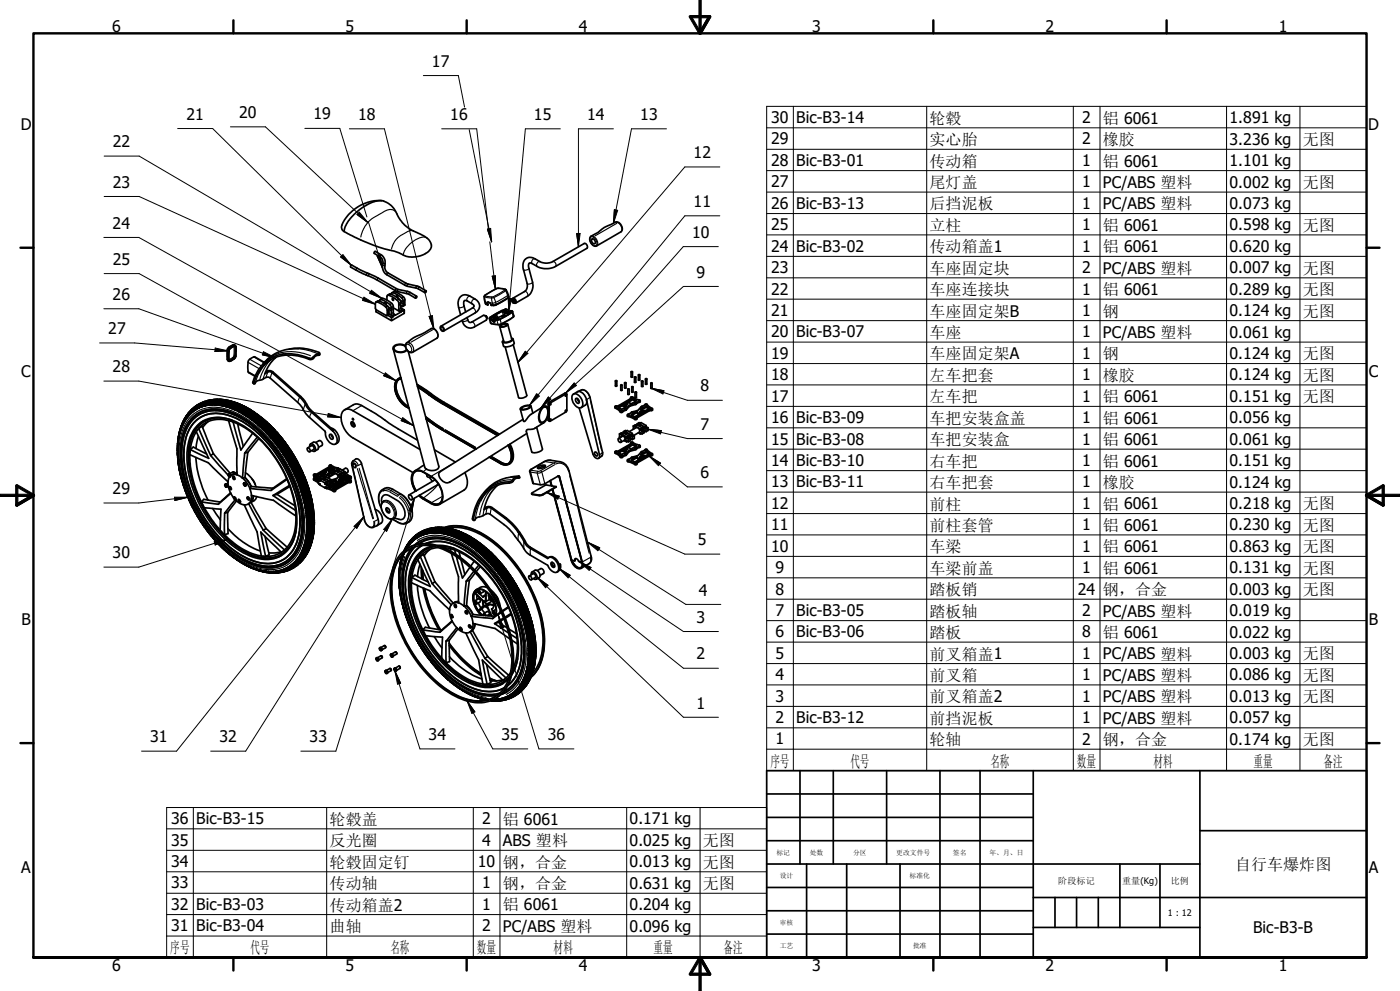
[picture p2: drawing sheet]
<svg xmlns="http://www.w3.org/2000/svg" width="420mm" height="297mm" viewBox="0 0 420 297" stroke-linecap="round" stroke-linejoin="round" font-family="sans-serif">
<defs><g id="words">
<g font-size="4.8">
<text x="33.7" y="9.6">6</text>
<text x="103.7" y="9.6">5</text>
<text x="173.7" y="9.6">4</text>
<text x="243.7" y="9.6">3</text>
<text x="313.6" y="9.6">2</text>
<text x="383.6" y="9.6">1</text>
<text x="129.6" y="20.1">17</text>
<text x="55.9" y="35.9">21</text>
<text x="71.8" y="35.3">20</text>
<text x="94.1" y="35.8">19</text>
<text x="107.4" y="35.9">18</text>
<text x="135.1" y="35.9">16</text>
<text x="160.2" y="35.9">15</text>
<text x="176.1" y="36">14</text>
<text x="192.1" y="35.9">13</text>
<text x="6.2" y="38.9">D</text>
<text x="231.4" y="36.9">30</text>
<text x="238.9" y="36.9">Bic-B3-14</text>
<text x="278.9" y="37.1">轮毂</text>
<text x="324.7" y="36.9">2</text>
<text x="330.9" y="37.1">铝 6061</text>
<text x="368.9" y="37">1.891 kg</text>
<text x="410.4" y="38.9">D</text>
<text x="33.9" y="44.2">22</text>
<text x="208.1" y="47.5">12</text>
<text x="231.4" y="43.3">29</text>
<text x="278.9" y="43.5">实心胎</text>
<text x="324.7" y="43.3">2</text>
<text x="330.9" y="43.5">橡胶</text>
<text x="368.9" y="43.3">3.236 kg</text>
<text x="390.9" y="43.5">无图</text>
<text x="231.4" y="49.7">28</text>
<text x="238.9" y="49.7">Bic-B3-01</text>
<text x="278.9" y="49.9">传动箱</text>
<text x="324.7" y="49.7">1</text>
<text x="330.9" y="49.9">铝 6061</text>
<text x="368.9" y="49.8">1.101 kg</text>
<text x="33.9" y="56.2">23</text>
<text x="231.4" y="56.2">27</text>
<text x="278.9" y="56.3">尾灯盖</text>
<text x="324.7" y="56.1">1</text>
<text x="330.9" y="56.3">PC/ABS 塑料</text>
<text x="368.9" y="56.2">0.002 kg</text>
<text x="390.9" y="56.3">无图</text>
<text x="208.1" y="62.1">11</text>
<text x="231.4" y="62.6">26</text>
<text x="238.9" y="62.6">Bic-B3-13</text>
<text x="278.9" y="62.7">后挡泥板</text>
<text x="324.7" y="62.6">1</text>
<text x="330.9" y="62.8">PC/ABS 塑料</text>
<text x="368.9" y="62.6">0.073 kg</text>
<text x="33.8" y="68.6">24</text>
<text x="207.6" y="71.2">10</text>
<text x="231.4" y="69">25</text>
<text x="278.9" y="69.2">立柱</text>
<text x="324.7" y="69">1</text>
<text x="330.9" y="69.2">铝 6061</text>
<text x="368.9" y="69">0.598 kg</text>
<text x="390.9" y="69.2">无图</text>
<text x="231.4" y="75.4">24</text>
<text x="238.9" y="75.4">Bic-B3-02</text>
<text x="278.9" y="75.6">传动箱盖1</text>
<text x="324.7" y="75.4">1</text>
<text x="330.9" y="75.6">铝 6061</text>
<text x="368.9" y="75.5">0.620 kg</text>
<text x="33.9" y="79.3">25</text>
<text x="209" y="83.2">9</text>
<text x="231.4" y="81.9">23</text>
<text x="278.9" y="82.1">车座固定块</text>
<text x="324.7" y="81.9">2</text>
<text x="330.9" y="82">PC/ABS 塑料</text>
<text x="368.9" y="81.9">0.007 kg</text>
<text x="390.9" y="82">无图</text>
<text x="33.8" y="89.9">26</text>
<text x="231.4" y="88.3">22</text>
<text x="278.9" y="88.5">车座连接块</text>
<text x="324.7" y="88.3">1</text>
<text x="330.9" y="88.5">铝 6061</text>
<text x="368.9" y="88.3">0.289 kg</text>
<text x="390.9" y="88.4">无图</text>
<text x="231.4" y="94.7">21</text>
<text x="278.9" y="94.9">车座固定架B</text>
<text x="324.7" y="94.7">1</text>
<text x="330.9" y="94.9">钢</text>
<text x="368.9" y="94.7">0.124 kg</text>
<text x="390.9" y="94.9">无图</text>
<text x="32.5" y="100.2">27</text>
<text x="231.4" y="101.1">20</text>
<text x="238.9" y="101.1">Bic-B3-07</text>
<text x="278.9" y="101.3">车座</text>
<text x="324.7" y="101.1">1</text>
<text x="330.9" y="101.3">PC/ABS 塑料</text>
<text x="368.9" y="101.2">0.061 kg</text>
<text x="231.4" y="107.5">19</text>
<text x="278.9" y="107.7">车座固定架A</text>
<text x="324.7" y="107.5">1</text>
<text x="330.9" y="107.7">钢</text>
<text x="368.9" y="107.6">0.124 kg</text>
<text x="390.9" y="107.7">无图</text>
<text x="6.4" y="113.1">C</text>
<text x="33.8" y="111.5">28</text>
<text x="231.4" y="114">18</text>
<text x="324.7" y="113.9">1</text>
<text x="410.6" y="113.1">C</text>
<text x="210.1" y="117.3">8</text>
<text x="278.9" y="114.2">左车把套</text>
<text x="330.9" y="114.2">橡胶</text>
<text x="368.9" y="114">0.124 kg</text>
<text x="390.9" y="114.1">无图</text>
<text x="231.4" y="120.4">17</text>
<text x="278.9" y="120.6">左车把</text>
<text x="324.7" y="120.4">1</text>
<text x="330.9" y="120.6">铝 6061</text>
<text x="368.9" y="120.4">0.151 kg</text>
<text x="390.9" y="120.6">无图</text>
<text x="210.1" y="128.8">7</text>
<text x="231.4" y="126.8">16</text>
<text x="238.9" y="126.8">Bic-B3-09</text>
<text x="278.9" y="127">车把安装盒盖</text>
<text x="324.7" y="126.8">1</text>
<text x="330.9" y="127">铝 6061</text>
<text x="368.9" y="126.9">0.056 kg</text>
<text x="231.4" y="133.2">15</text>
<text x="238.9" y="133.2">Bic-B3-08</text>
<text x="278.9" y="133.4">车把安装盒</text>
<text x="324.7" y="133.2">1</text>
<text x="330.9" y="133.4">铝 6061</text>
<text x="368.9" y="133.3">0.061 kg</text>
<text x="210.1" y="143.2">6</text>
<text x="231.4" y="139.6">14</text>
<text x="238.9" y="139.7">Bic-B3-10</text>
<text x="278.9" y="139.8">右车把</text>
<text x="324.7" y="139.6">1</text>
<text x="330.9" y="139.8">铝 6061</text>
<text x="368.9" y="139.7">0.151 kg</text>
<text x="33.8" y="148.1">29</text>
<text x="231.4" y="146.1">13</text>
<text x="238.9" y="146.1">Bic-B3-11</text>
<text x="278.9" y="146.3">右车把套</text>
<text x="324.7" y="146">1</text>
<text x="330.9" y="146.3">橡胶</text>
<text x="368.9" y="146.1">0.124 kg</text>
<text x="231.4" y="152.5">12</text>
<text x="278.9" y="152.7">前柱</text>
<text x="324.7" y="152.5">1</text>
<text x="330.9" y="152.7">铝 6061</text>
<text x="368.9" y="152.5">0.218 kg</text>
<text x="390.9" y="152.6">无图</text>
<text x="231.4" y="158.9">11</text>
<text x="278.9" y="159.1">前柱套管</text>
<text x="324.7" y="158.9">1</text>
<text x="330.9" y="159.1">铝 6061</text>
<text x="368.9" y="159">0.230 kg</text>
<text x="390.9" y="159.1">无图</text>
<text x="33.8" y="167.3">30</text>
<text x="209.4" y="163.4">5</text>
<text x="231.4" y="165.4">10</text>
<text x="278.9" y="165.5">车梁</text>
<text x="324.7" y="165.3">1</text>
<text x="330.9" y="165.5">铝 6061</text>
<text x="368.9" y="165.4">0.863 kg</text>
<text x="390.9" y="165.5">无图</text>
<text x="232.7" y="171.8">9</text>
<text x="278.9" y="172">车梁前盖</text>
<text x="324.7" y="171.7">1</text>
<text x="330.9" y="172">铝 6061</text>
<text x="368.9" y="171.8">0.131 kg</text>
<text x="390.9" y="171.9">无图</text>
<text x="209.7" y="178.5">4</text>
<text x="232.7" y="178.2">8</text>
<text x="278.9" y="178.3">踏板销</text>
<text x="323.3" y="178.2">24</text>
<text x="330.9" y="178.4">钢，合金</text>
<text x="368.9" y="178.2">0.003 kg</text>
<text x="390.9" y="178.3">无图</text>
<text x="232.7" y="184.6">7</text>
<text x="238.9" y="184.6">Bic-B3-05</text>
<text x="278.9" y="184.8">踏板轴</text>
<text x="324.7" y="184.6">2</text>
<text x="330.9" y="184.8">PC/ABS 塑料</text>
<text x="368.9" y="184.7">0.019 kg</text>
<text x="6.4" y="187.4">B</text>
<text x="209" y="186.6">3</text>
<text x="232.7" y="191.1">6</text>
<text x="238.9" y="191.1">Bic-B3-06</text>
<text x="278.9" y="191.2">踏板</text>
<text x="324.7" y="191.1">8</text>
<text x="330.9" y="191.2">铝 6061</text>
<text x="368.9" y="191.1">0.022 kg</text>
<text x="410.7" y="187.4">B</text>
<text x="209" y="197.7">2</text>
<text x="232.7" y="197.4">5</text>
<text x="278.9" y="197.7">前叉箱盖1</text>
<text x="324.7" y="197.4">1</text>
<text x="330.9" y="197.7">PC/ABS 塑料</text>
<text x="368.9" y="197.5">0.003 kg</text>
<text x="390.9" y="197.6">无图</text>
<text x="232.7" y="203.8">4</text>
<text x="324.7" y="203.8">1</text>
<text x="368.9" y="203.9">0.086 kg</text>
<text x="278.9" y="204.1">前叉箱</text>
<text x="330.9" y="204">PC/ABS 塑料</text>
<text x="390.9" y="204.1">无图</text>
<text x="209" y="212.3">1</text>
<text x="232.7" y="210.3">3</text>
<text x="278.9" y="210.5">前叉箱盖2</text>
<text x="324.7" y="210.3">1</text>
<text x="330.9" y="210.5">PC/ABS 塑料</text>
<text x="368.9" y="210.4">0.013 kg</text>
<text x="390.9" y="210.5">无图</text>
<text x="128.6" y="221.7">34</text>
<text x="150.5" y="221.7">35</text>
<text x="164.3" y="221.7">36</text>
<text x="232.7" y="216.7">2</text>
<text x="238.9" y="216.7">Bic-B3-12</text>
<text x="278.9" y="216.9">前挡泥板</text>
<text x="324.7" y="216.7">1</text>
<text x="330.9" y="216.9">PC/ABS 塑料</text>
<text x="368.9" y="216.7">0.057 kg</text>
<text x="45" y="222.4">31</text>
<text x="65.8" y="222.4">32</text>
<text x="92.8" y="222.4">33</text>
<text x="232.7" y="223.1">1</text>
<text x="278.9" y="223.4">轮轴</text>
<text x="324.7" y="223.1">2</text>
<text x="330.9" y="223.4">钢，合金</text>
<text x="368.9" y="223.2">0.174 kg</text>
<text x="390.9" y="223.3">无图</text>
<text x="231.1" y="229.7">序号</text>
<text x="255.1" y="229.7">代号</text>
<text x="297.1" y="229.7">名称</text>
<text x="323.1" y="229.7">数量</text>
<text x="346.1" y="229.7">材料</text>
<text x="376" y="229.7">重量</text>
<text x="397" y="229.7">备注</text>
<text x="51.3" y="247">36</text>
<text x="58.9" y="247">Bic-B3-15</text>
<text x="98.9" y="247.2">轮毂盖</text>
<text x="144.7" y="247">2</text>
<text x="150.9" y="247.2">铝 6061</text>
<text x="188.9" y="247.1">0.171 kg</text>
<text x="51.3" y="253.5">35</text>
<text x="98.9" y="253.6">反光圈</text>
<text x="144.7" y="253.4">4</text>
<text x="150.9" y="253.6">ABS 塑料</text>
<text x="188.9" y="253.5">0.025 kg</text>
<text x="210.9" y="253.6">无图</text>
<text x="6.4" y="261.6">A</text>
<text x="51.3" y="259.9">34</text>
<text x="98.9" y="260.1">轮毂固定钉</text>
<text x="143.3" y="259.9">10</text>
<text x="150.9" y="260.1">钢，合金</text>
<text x="188.9" y="259.9">0.013 kg</text>
<text x="210.9" y="260">无图</text>
<text x="370.5" y="260.7">自行车爆炸图</text>
<text x="410.6" y="261.6">A</text>
<text x="51.3" y="266.3">33</text>
<text x="98.9" y="266.5">传动轴</text>
<text x="144.7" y="266.3">1</text>
<text x="150.9" y="266.5">钢，合金</text>
<text x="188.9" y="266.3">0.631 kg</text>
<text x="210.9" y="266.4">无图</text>
<text x="51.3" y="272.7">32</text>
<text x="58.9" y="272.7">Bic-B3-03</text>
<text x="98.9" y="272.9">传动箱盖2</text>
<text x="144.7" y="272.7">1</text>
<text x="150.9" y="272.9">铝 6061</text>
<text x="188.9" y="272.8">0.204 kg</text>
<text x="51.3" y="279.1">31</text>
<text x="58.9" y="279.1">Bic-B3-04</text>
<text x="98.9" y="279.3">曲轴</text>
<text x="144.7" y="279.1">2</text>
<text x="150.9" y="279.3">PC/ABS 塑料</text>
<text x="188.9" y="279.2">0.096 kg</text>
<text x="376" y="279.7">Bic-B3-B</text>
<text x="51.1" y="285.7">序号</text>
<text x="75.1" y="285.7">代号</text>
<text x="117.1" y="285.7">名称</text>
<text x="143.1" y="285.7">数量</text>
<text x="166.1" y="285.7">材料</text>
<text x="196.1" y="285.7">重量</text>
<text x="217.1" y="285.7">备注</text>
<text x="33.7" y="290.9">6</text>
<text x="103.7" y="290.9">5</text>
<text x="173.7" y="290.9">4</text>
<text x="243.7" y="290.9">3</text>
<text x="313.6" y="290.9">2</text>
<text x="383.6" y="290.9">1</text>
</g>
<g font-size="2.7">
<text x="317.5" y="265">阶段标记</text>
<text x="336.6" y="264.8">重量(Kg)</text>
<text x="351.2" y="265">比例</text>
<text x="350.4" y="274.5">1 : 12</text>
</g>
<g font-size="2">
<text x="232.9" y="256.2">标记</text>
<text x="242.9" y="256.2">处数</text>
<text x="255.9" y="256.2">分区</text>
<text x="268.8" y="256.2">更改文件号</text>
<text x="285.9" y="256.2">签名</text>
<text x="296.8" y="256.2">年、月、日</text>
<text x="233.9" y="263.2">设计</text>
<text x="272.9" y="263.2">标准化</text>
<text x="233.9" y="277.2">审核</text>
<text x="233.9" y="284.3">工艺</text>
<text x="273.9" y="284.2">批准</text>
</g>
</g></defs>
<g fill="none" stroke="#000" stroke-width=".51">
<path d="M106.2 64.3a11.8 11.8 0 0 1 8.7-4.1 7.5 7.5 0 0 1 4.7 5 13 13 0 0 0 6.9 5.2 3.8 3.8 0 0 1 2.9 3.6 6.1 6.1 0 0 1-6.3 3l-1-.1a28 28 0 0 0-7.8-2.6l-5.5-2.1-4.7-2.4a1.05 1.05 0 0 1-.6-1.7l1-1.9zM114.6 60.2a12.2 12.2 0 0 0-12.2 7.8l.3 .9 .6 .5M177.1 71l2.5-1.5a16.9 16.9 0 0 1 5.6-3 2.01 2.01 0 0 1 1.2 2.9l-7.4 4.3a1.95 1.95 0 0 1-1.9-2.7zM177.6 71.6a.85 .85 0 0 1 .9 .5 .85 .85 0 0 1-.2 1l-.7-.5-.2-.6zM112.6 90.6a.95 .95 0 0 1 1.4 .3l1.1 .6 1 1v2.1l-3.3-1.8-.2-.4zM112.8 90.5l.5-.3a4.2 4.2 0 0 1 3.4 2.4l-.2 .8 .2 .1M112.8 92.8l.1 .7 4.4 2.6 3.9-2.2 .1-1M113.9 90.3l.1-.4a3.8 3.8 0 0 1 3.1 1.5l.3 1.1M114 89.8a1.55 1.55 0 0 1 2.2 .2l1.7 1.4 .1 2.4 .6 .7 1.6-.9M115.1 90.9h.5l.1 .4M115.4 90.8l.4 .1v.5M116.1 90v-1.4a.95 .95 0 0 1 1.4 .3l2 1.4 .1 2.5 .6 .8"/>
<path d="M116.2 88.5a1.56 1.56 0 0 1 2.2 .2l1.7 1.3 .1 .9-.2 .4 .2 .1M116.3 94.5l1.1 .6 .6-.2M116.5 93.3l.2 .2M116.5 92l.9 .5M116.7 94.1l-.6 .5M116.7 92.7l.7 .4M116.7 94.1l1.3 .8M116.7 93.5v.6M117.4 93.1v1.1l.6 .7M117.4 88.2l.1-.4a4.4 4.4 0 0 1 3.4 2.2v.5M117.4 92.5l.2 .2-.2 .4M117.6 87.8a2.29 2.29 0 0 1 2.8 .6l.7 .6 .4 .7v1.7l-.7 .4"/>
<path d="M117.7 89.5l.4 .2v.3h-.3zM118 92.2l2.2 1.4M118.7 88.9l.5-.2 .1 .6M119.3 89.3h.1M120 91.3l.2 .1M120.1 90l.8 .5M120.2 91.4l.2 1.4 .4 .4 .5-.3-1.1-.7M120.2 90.6l.7 .5M120.9 90.5l.3 .1-.3 .5M120.9 91.1v.7l-.7-.2M125 88.8l-2.6-1.4-3.1-.7-6.6-3.8-4.5-2-2.7-1.4-.3 .1v.5l2.3 1.3 4.9 2.1 6.2 3.6 3.7 .9 2.3 1.4M127.6 87.2a.24 .24 0 0 1 .2 .3 .24 .24 0 0 1-.4 .1z"/>
<path d="M127.8 87.2l-2.3-1.4-3.4-.8-5.7-3.2a2.05 2.05 0 0 1-1-2.1l.1-.6a2.81 2.81 0 0 0-1.2-2.8l-1.7-.9-.3 .2v.3l1.6 1a1.94 1.94 0 0 1 1 2.1l-.1 .6a2.79 2.79 0 0 0 1.2 2.7l5.7 3.3 3.5 .8 2.3 1.3M132.2 97.8a.85 .85 0 0 1 .9 .5 .85 .85 0 0 1-.2 1l-.7-.7zM132.3 98a.71 .71 0 0 1 .7 .3 .71 .71 0 0 1-.1 .8l-.7-.5zM138.2 94.4l-.6-2.3a2.52 2.52 0 0 1 2.5-3.7l2.4 1.2a2.27 2.27 0 0 1 1.4 2.1 2.27 2.27 0 0 1-1.4 2.1l-9.4 5.4M139.7 93.5l-.6-2.1a.81 .81 0 0 1 .6-1.4l1.9 1.1a.66 .66 0 0 1 .6 .6 .66 .66 0 0 1-.6 .7l-9.4 5.4M140.1 95.2l.2 .6a.82 .82 0 0 0 1.2 .8l3.5-2.1a.95 .95 0 0 1 .8 1.5l-3.5 2a2.48 2.48 0 0 1-3.7-2M145.5 94.6l.3 .1M145.7 91.1h.1M145.8 91.1l.5 .3M145.8 91.1l.4 .1M145.8 94.7h-.1M145.8 94.7l.3 .4"/>
<path d="M146 95.5h.1M146.1 95.1l-.2 .1M146.1 95.1l-.1 .4M146.3 91.2v.2M146.3 91.2h-.1M146.4 90.6l-.1 .8M146.5 90.6h-.2M147 95.2l-.2 .3 .6 .1M147 95.5l.4 .1M147 95.2l-.1 .2 .1 .1M147.4 95.6h.1M147.4 95.6l.3 .6a.46 .46 0 0 0 .6 .3 .46 .46 0 0 0 .2-.7"/>
<path d="M147.4 95.6l.2 .1M147.5 95.7h.1M147.6 95.7l.3 .5 .5 .2M148.2 95.3l.3 .5M148.2 96.1l-.3 .1M148.5 94.5l.6 .2 .5 1.1M148.5 94.5l2.6-1.4-2.1 1-2.1 1.4M148.5 94.5l-1.5 1M148.5 95v.2M148.5 95.2l.3 .3M148.5 95.2l-.3 .1M148.6 95l.2 .8"/>
<path d="M148.6 95h-.3l-.1 .3M148.8 95.5v.1M148.8 95.5l-.3 .3M149.1 86.4a10.5 10.5 0 0 0-3.9 2.5l.6 2.2M149.2 95.8l-.5-1a.44 .44 0 0 0-.7-.1 .44 .44 0 0 0 0 .6l.3 1.1M149.2 86.4l2.2 .3a1.15 1.15 0 0 1 .9 1.2l.3 1a10.3 10.3 0 0 1-5 2.5h-.3a.64 .64 0 0 0-.3-.7 .64 .64 0 0 0-.8 .2v.3M149.9 97.7a2.01 2.01 0 0 1 2.4-.5 1.8 1.8 0 0 1-2.4 .5zM150.2 97.6l1.4-.5a.3 .3 0 0 1 .3 0 .3 .3 0 0 1 .2 .3 1.43 1.43 0 0 1-1.9 .3zM151.2 93l-1.2 .4-3 1.8M151.2 92.9l-.7 .2-3.5 2.1M151.3 92.8l.5-.2 .3 .2 .7 1.3M151.4 94.4l-1.1 .5"/>
<path d="M151.4 93.5v-.4l.6 .5v.4l-.4-.1M151.4 93.5l.2 .4M151.7 94.7l-1.2 .1-1.1 .5M151.7 93.3l.3 .4M151.7 93.3l-.3 .2M151.7 93.2v.1M152 93.7h.1M152 93.7l-.4 .2M152.3 97.2l1.2 4.5a1.93 1.93 0 0 1-2.4 .7l-1.2-4.6M152.4 94.3l-.5-1.2a.45 .45 0 0 0-.6-.3 .45 .45 0 0 0-.2 .7l.4 1.2M152.6 89.1l-.1 .1a9 9 0 0 1-4.8 2.3l-.3-.1M152.6 89.1h.1"/>
<path d="M152.7 93.7l.3 .1M153.1 93.3v.4l-.4 .2M153.1 93.3l.5 .2M153.1 93.2l.1 .1M153.1 93.2l.6 .3a9 9 0 0 1-4.9 2.3h-.3M153.2 93.3l.5 .1M153.2 93.1l.6 .2a12.3 12.3 0 0 1-4.7 2.6l-.6-.1M153.2 93.1l-.1 .1M153.2 93.3h-.1M153.6 89.9l.2 .8 .4 .1M153.6 89.9l.4 .1M153.7 89.9a.47 .47 0 0 1 .4-.6 .47 .47 0 0 1 .5 .4l.3 .8a.38 .38 0 0 1-.3 .4 .38 .38 0 0 1-.4-.1"/>
<path d="M153.8 93.3l.3 1.4a8.6 8.6 0 0 1-4 2.5l-2.8-.2-.5-1.6M153.8 89.4l3.6-2a2.22 2.22 0 0 0 .8-2.4l-1.1-4.1a2.49 2.49 0 0 1 .1-2.7 2.49 2.49 0 0 1 2.4-1l2.3 1.2a4.3 4.3 0 0 0 3.9 0l9.5-5.4a.95 .95 0 0 1 .8 1.4l-10.2 5.8-1.5 .3h-1.5l-1.3-.4-2-1.1a.73 .73 0 0 0-1 0 .73 .73 0 0 0 0 1l1.2 4.6a3.9 3.9 0 0 1-1.6 4.2l-3.5 2M154 90l.2 .4M154.2 90.4v.4M154.3 89.7l-.7 .2M154.3 89.7l-.3 .3M154.3 89.7l.3 .5M154.6 90.2l-.4 .2M154.6 90.2l-.1 .4-.3 .2M63.1 119.9h.1M63.1 119.9l-.3 .1M63.1 119.9l-.7 .2 .2-.1"/>
<path d="M63.5 119.8l-.4 .1M63.8 119.8l-.4 .1 .8-.1M63.8 119.8h.1M64.1 119.8h.2M64.1 119.8h.1M64.1 119.8h-.3M64.2 119.8h.1M64.3 119.9h.8l-.8 .4 .1-.1M64.3 119.9l-.6 .5 .7-.2M64.3 119.9v.1M64.7 119.7l-.5 .1M64.8 119.7l-.3 .1 1.1-.1"/>
<path d="M64.8 119.7l1.9 .1 3 .6M64.8 119.7v.1M64.9 119.7v.1M65.2 119.7l.1 .1M65.3 119.7l-.2 .1M65.4 119.9l.9 .1-.9 .4 .2-.2M65.4 119.9l-.6 .4 .8-.1M65.4 119.9v.1M65.7 119.8h.2M65.9 119.8h.2M66.1 119.8h.3M66.4 119.8h.3h-1.1h.3"/>
<path d="M66.4 119.8h.1M66.4 119.8h-.3M66.5 119.8h.1M67 119.8l-.2 .1h1.1h-.3M67 119.8l.1 .1M67 119.8h.2M67.1 119.9h-.2M67.1 119.9h.1M67.2 119.8v.1M67.2 119.8l.4 .1M67.2 119.9l.4 .1M67.6 119.9v.1"/>
<path d="M67.6 120h.1M67.6 119.9h.1M67.6 120h.2M68.7 108.2h.1M68.9 104.6l.2-.2a1.38 1.38 0 0 1 1.5-.6l.1 1.3a2.45 2.45 0 0 1-.4 2.4l-1.5 .7-.1-.8a3.3 3.3 0 0 1 .2-2.8zM69 104.3l-.1 .1a5.6 5.6 0 0 0-.2 3.8M70.6 103.7a.88 .88 0 0 0-1.3 .4l-.3 .2M70.6 103.5a2.03 2.03 0 0 0-2.4 1.1 5.3 5.3 0 0 0 .3 3.5l.2 .1M70.7 104l.1 1a2.57 2.57 0 0 1-.4 2.4l-.4 .3a.92 .92 0 0 1-1.3 .4l-.1-1.8a1.77 1.77 0 0 1 .4-1.9h.1M70.7 104l-.3-.4-1.3 .8M70.8 105.3l-.1-1.6a.96 .96 0 0 0-1.4 .4l-.3 .2a4.6 4.6 0 0 0-.3 4l.9-.4M79.3 108.6l-2.9-1.7a2.26 2.26 0 0 0-2.1 2.8l.2 1.8 2 1.3"/>
<path d="M79.7 111.5l.4-.2a1.65 1.65 0 0 1 1.8 .2l8.3 7.3 1.3 1.4 1.5 2.4 7.1 6.4M81.3 107.8a9 9 0 0 0-3.6 4M86.7 104.6a13.8 13.8 0 0 1 9.2 1.3v.1a3.3 3.3 0 0 0-2.3 1.3l-.4 .1a19 19 0 0 0-8.8-1.2 10.7 10.7 0 0 0-8.5 8.6l.3 .3M89.5 104.6a12.1 12.1 0 0 0-10.7 4.6M95.9 105.9v.5a2.33 2.33 0 0 0-2.1 1.2l-.6 .2a13.6 13.6 0 0 0-12.3 .2 11.2 11.2 0 0 0-4.7 7.1 2.87 2.87 0 0 1 2.5-1.4l1.4-.7 .9 .2 8.3 7.4 1.3 1.5 1.9 2.7 5 4.4a3.8 3.8 0 0 0 2.9 4 1.7 1.7 0 0 0 .4-2.6l-.8-1.2-7.3-6.6-1.4-2.2-1.4-1.6-8.4-7.5-.9-.1-1.1 .6a11.7 11.7 0 0 1 3.3-4.9M117.9 104.5l9.5 35.5a2.67 2.67 0 0 0 4.3 0l-9.2-34.7M119.5 113.7l.8-.2a2.36 2.36 0 0 0-1.8 3.3l.3 1.2 1 2 1.2 1.3 1.7 1M119.5 113.7h.1M120.2 113.2l-.7 .3M120.3 113.3a2.45 2.45 0 0 0-1.8 3.4 8 8 0 0 0 4.2 5.7M120.4 113.6a2.39 2.39 0 0 0-1.8 3.3 7.3 7.3 0 0 0 4.1 5.4M121.6 103.9a2.24 2.24 0 0 0-3.4 .5 2.3 2.3 0 0 0 3.7 .3"/>
<path d="M121.6 103.6a2.54 2.54 0 0 0-3.7 .8 2.65 2.65 0 0 0 4.2 .5M121.9 102.9l2.3-1.7 2.6-1.2 2.5-1.5a1.87 1.87 0 0 1 1.8 .9 1.87 1.87 0 0 1-.1 2l-7.2 4.2a1.89 1.89 0 0 1-1.9-2.7zM125.1 115.2l7.6 5.1 17.1 9.8M125.2 115.7l6.9 4.6 17.4 10.1M125.3 115.8l6.9 4.8 17.2 9.8M125.3 116l6.9 4.7 17 9.8M125.3 116l6.9 4.6 17.1 9.9M153.5 101.3l.1 .1a.38 .38 0 0 1 .4 .4 .38 .38 0 0 1-.5 .4 2.4 2.4 0 0 1-2.8 .2l.3-.4M153.9 101.6l.4 1.2a2.61 2.61 0 0 1-3.3 .9l-.3-1.2M154 103.3l4 15.2a2.06 2.06 0 0 1-2.4 .7l-4-15.2M169.7 118.3l.2 .2-.3 .2zM170 118l-.5-.2-5 2.9-.1 5.2 .4 .3"/>
<path d="M171.8 118.3a1.84 1.84 0 0 1 2.7 1.3l.3 1a1.14 1.14 0 0 1-.4 1.5 1.14 1.14 0 0 1-1.6-.3 3.1 3.1 0 0 1-1-3.5zM172 118.1l1.2-.7a2.48 2.48 0 0 1 2.7 2.4M172.7 119.5a.84 .84 0 0 1 .9 .4 .84 .84 0 0 1-.2 1l-.7-.7zM173.2 119.5l.6 1M173.3 117.4l1.1-.5a2.35 2.35 0 0 1 2.6 2.2l3.8 16.7-.1 .7-1.1 .8M175.9 119.8l3.9 16.5a.81 .81 0 0 1-.3 1.1 .81 .81 0 0 1-1.1-.5l-.5-.7-4.2-13.9M175.9 119.8l.1 .8-.2 .7-1.4 .8M184.6 114.2l.1 1.6 .3-.1v-1.5M186.2 115.4l.2 1.7 .2-.1v-1.6M187.4 114.7v1.5l.2 .2 .2-.1v-1.6M188.3 116.6v1.6l.3 .1 .2-.1v-1.6M189.2 119.1v.3"/>
<path d="M189.3 111.5l.1 1.6 .3-.1v-1.5M189.5 116v1.5l.2 .1 .2-.1v-1.5M190.3 113v1.6l.2 .1 .3-.1v-1.6M190.5 117.6l.1 1.6 .3-.1v-1.5M191.5 112.4l.1 1.6 .3-.1v-1.5M192.4 114.3l.1 1.6 .4-.1v-1.5M193.6 113.6l.1 1.6 .4-.1v-1.5M195.2 114.9l.2 1.6 .2-.1v-1.5M53.3 134.5v-.2v.3M53.3 134.5v.3M53.3 134.2v.3M53.3 134.2v-.2v.8"/>
<path d="M53.3 134.9v.6zM53.3 134.8v-.1v.5M53.3 134.8v.4M53.3 135.7v.6v-.4M53.3 135.9v-.4v.5M53.3 136.1l.1 .5zM53.3 136.3h.1M53.3 133.7v.1M53.3 134.2v.1M53.3 135.1v.1M53.3 134.8v.1M53.3 135.9v.1"/>
<path d="M53.3 132.9a32.5 32.5 0 0 0 .7 8.6M53.3 132.9l.1 .6-.1-.4M53.3 133.5v.6v-.4M53.3 133.4v-.1v.5M53.3 133.4v.4M53.3 135.7v.3M53.3 136.4l.1 .5-.1-.3M53.3 136.4v.2M53.3 133.1v.1M53.3 133.5v.2M53.3 133.4v.1M53.3 136.6h.1"/>
<path d="M53.3 132.9l.1 .3-.1-.5v.4M53.3 137.4v-.2l.1 .6M53.3 137.4l.1 .3M53.3 137.1l.1 .3M53.3 137.1v-.2l.1 .3M53.3 132.9h.1M53.3 137.4h.1M53.3 137.1l.1 .1M53.4 132.2v.5v-.3M53.4 137.5l.1 .6M53.4 137.8l.1 .3M53.4 132.4v-.4l-.1 .9"/>
<path d="M53.4 132.4h.1M53.4 132.1l.1 .1M53.4 137.2v.2M53.4 137.8h.1M53.4 131.8l.1-.2 .1 .4M53.4 131.8l.1 .4M53.4 131.9l.1 .6zM53.4 138l.1 .3M53.4 138v-.2l.1 .5M53.4 131.8h.1M53.4 138l.1 .1M53.5 131.5l.1 .4"/>
<path d="M53.5 131.5v-.1l.1 .5M53.5 138.4l.1 .5-.1-.3M53.5 131.5l.1 .1M53.5 131.5l-.1 .6M53.5 138.4v.5M53.5 138.6h.1M53.5 138.7l.1 .5-.1-.3M53.5 138.9h.1M53.6 131.1h.1M53.6 132l-.1 .2M53.6 130.9v.5zM53.6 139.4l.1 .5-.1-.3"/>
<path d="M53.6 139.3v-.2v.3M53.6 139.3l.1 .3-.1-.2M53.6 130.8l.1 .1M53.6 130.7l-.1 .9M53.6 139.3h.1M53.6 130.5l.1-.2 .1 .4M53.6 130.5l.1 .4M53.6 130.6l.1 .6-.1-.4M53.6 130.6v.2M53.6 130.5l.1 .1M53.7 130.3l-.1 .5v-.2M53.7 130.1v.2"/>
<path d="M53.7 130.3l.1 .3M53.7 130.3l.1-.2v.5M53.7 130.3h.1M53.8 130.7l-.1 .2M53.8 129.9l-.1 .4M53.8 129.8l.1 .1M53.8 129.4l-.1 .9M53.9 129.6v-.2l-.1 .8v-.4M53.9 129.3v.7v-.4M53.9 129.6v.1M53.9 129.3l.1 .1M54 129.1l.1 .4"/>
<path d="M54 129l-.1 .3M54 129.1l.1 .1M54.1 128.9l-.1 .8zM54.1 128.8l-.1 .3M54.1 128.7h.1M54.2 128.5v.4M54.2 128.4l.1 .4M54.2 128.1l.2-.4-.4 1.2M54.2 128.1v.3M54.2 128.4l.1 .1M54.2 128.1h.1M54.3 128.3l-.1 .7z"/>
<path d="M54.3 128.1l.1 .1M54.4 128v.5zM54.4 127.9l.1 .1M54.4 127.6v.1M54.4 127.8v.5zM54.6 127.6h.1M54.6 127.4l.1 .4M54.7 127l-.3 .9v-.3M54.7 127l.1 .2M54.7 127.2l-.1 .7zM54.7 127.4v.3M54.8 126.9v.6z"/>
<path d="M54.8 126.7l-.4 .9M54.8 126.9l.1 .1M54.9 126.7v.6zM54.9 126.6l-.1 .2M55 126.5l.1 .1M55.1 126.4l-.1 .5zM55.1 126.3l.1-.1v.4M55.1 126.3l.1 .4v-.1M55.1 126l-1.3 3.8M55.1 126.3l.1 .1M55.2 126l-.3 .5M55.2 126l.1 .2"/>
<path d="M55.2 126.5v.1M55.2 125.9l.1-.3-.6 1.4M55.2 125.7l-.1 .3M55.3 126.3l.1 .1M55.4 125.6l-.2 .2M55.4 125.6h.1M55.5 126l-.1 .3M55.5 126.2v-.4l-.2 .7 .1-.2M55.5 126.2l-.1 .1M55.5 126.1v.1M55.6 125.6v.3l.2-.3M55.6 125.6l.1-.2v.3"/>
<path d="M55.6 125.2l-.3 .6 .1-.2M55.6 125.6h.1M55.6 125.2l-.2 .4M55.6 125.1l-.1 .2M55.7 125.4l.1-.2v.4M55.7 125.4v.4M55.7 125.4l.1 .1M55.7 125l.1 .1M55.8 125.5v.1M55.8 125.1v.5l.2-.3M55.8 125.1l.1 .2M55.9 125.1v.3"/>
<path d="M55.9 124.7l-.3 .6zM55.9 125.3v.1M55.9 125.1h-.1M56 125v.4M56 125v-.1v.4M56 124.6v.1M56 125v.1M56 124.5l-.2 .3M56 125.1v.2M56.2 124.3l-.3 .6zM56.2 124.7v.4l.2-.3M56.2 124.7l.1 .3"/>
<path d="M56.3 124.5v.5v-.5l-.1 .2M56.3 124.5l.1-.1v.4M56.3 124.5l.1 .3M56.3 124.1l.3-.2-.1 .2M56.3 124.1v.3l.2-.3M56.3 124.1l.1 .1M56.5 124.3v.4l.2-.2M56.5 124.1v.1M56.6 124.2v.4l-.1-.3M56.6 124.2v.4M56.6 124.2l.1-.1v.4M56.6 124.2l.1 .3"/>
<path d="M56.6 124.2l-.1 .1M56.6 123.7l-1.1 1.6M56.6 123.8l.3-.3-.3 .6zM56.6 123.8l.1 .1M56.7 123.9h.1M56.8 123.5l-.4 .5 .2-.3M56.8 123.8l-.1 .1M56.9 123.9v.4l.1-.1M56.9 123.9l.2-.2v.3M56.9 123.9v.1M56.9 124h.1M56.9 123.4h.1"/>
<path d="M56.9 124v.2M56.9 123.4l-.1 .1M57 136.3l5.5 2.4 5.9 5.7M57 136.3a30.2 30.2 0 0 0 3.4 14.1M57.1 123.4l.2-.3-.1 .3M57.1 123.4l-.2 .2 .3-.2M57.1 123.2l-.5 .5M57.1 123.4h.1M57.1 134.7l-.1 1.6M57.1 134.7l.9-.7 4 2.1M57.1 124.1l-.1-.3v.4M57.1 124l-.1 .2"/>
<path d="M57.1 123.4v.1M57.2 123.6v.4l.1-.1M57.2 123.6l.2-.2-.1 .4v-.4l.1 .2M57.2 123.6l.1 .3M57.2 123.4h-.1M57.3 123l-.3 .4M57.3 123.5v.4M57.4 123.1l.2-.3-.3 .5zM57.4 123.1h.1M57.4 123.1v.1M57.4 123.5v.3M57.5 123l-.1 .1"/>
<path d="M57.6 123.2v.4l.1-.1M57.6 122.6l-.5 .5 .2-.1M57.6 123.2l.1 .3M57.6 122.6v.1M57.7 125.3a10.7 10.7 0 0 1 12-1.6 35.4 35.4 0 0 1 16.6 16.5 31.5 31.5 0 0 1 4 22.1 9.9 9.9 0 0 1-13.5 7.2 32.7 32.7 0 0 1-16.1-13.7 36.4 36.4 0 0 1-6.4-22.7l.1-.7a12.1 12.1 0 0 1 3.3-7.1zM57.7 122.7l-.4 .3M57.7 123.1v.4M57.8 123.1l-.1 .4 .2-.5-.3 .2M57.8 123.1v.1M57.8 122.6l.3-.2-.4 .5zM57.8 123.2v.2M57.8 122.6l.1 .1"/>
<path d="M57.9 123.1l-.1 .1M57.9 122.7l-.1 .1M58 122.9v.3M58 122.9l.3-.2-.2 .5M58 125.6a10.4 10.4 0 0 1 11.8-1.4 35.3 35.3 0 0 1 16.8 17.1 30.9 30.9 0 0 1 3.5 20.4 9.8 9.8 0 0 1-13.8 7.3 32.6 32.6 0 0 1-16.2-14.7 34.1 34.1 0 0 1-5.3-22.3l.2-.6a11.8 11.8 0 0 1 3-5.8zM58.1 122.8l-.1 .4M58.1 122.2l-.5 .4M58.2 123.1l-.1-.3v.4M58.2 122.4l.2-.2-.1 .3M58.2 122.4l-.2 .2M58.2 122.4v.2M58.3 122.4l-.4 .3"/>
<path d="M58.4 122l-1.1 1M58.4 122.6v.4l.3-.2M58.4 122.6l.1 .3zM58.4 122l.7-.5-.8 .6 .2-.1M58.4 122l-.5 .5 .6-.5M58.4 122h.1M58.5 126.4a10.3 10.3 0 0 1 11.7-1.3 33.9 33.9 0 0 1 15.6 15.7 30.3 30.3 0 0 1 3.7 20.2 9.4 9.4 0 0 1-13 7.3 31.6 31.6 0 0 1-16-14.4 32.5 32.5 0 0 1-5-21.1 11.6 11.6 0 0 1 3-6.4zM58.5 122h.1M58.6 122.5l.1-.1v.4M58.6 122.5l-.1 .4M58.6 122.5l.1 .1M58.6 122l.3-.1-.4 .4z"/>
<path d="M58.6 122l.1 .1M58.6 121.9l-.1 .1M58.7 122.6h.1M58.7 122.6l-.1 .2M58.7 122.1l-.1 .1M58.8 137.1a32.3 32.3 0 0 0 3.6 12.8M58.8 122.3l.3-.1v.4l-.3 .2zM58.8 122.3l.1 .2M58.8 122l-.1 .1M58.9 129.4l3.7 8-5.5-2.7M58.9 122.4v.1M58.9 129.4l-1 1.9-.8 3.4"/>
<path d="M58.9 122.3l-.1 .4 .1-.2M59 122.3l-.1 .3M59 122.3h.1M59 122.3v.3M59 121.8l.3-.1-.4 .4zM59 121.8l.1 .1M59.1 121.9l-.1 .1M59.2 121.8l-.1 .1M59.2 127.5a9.5 9.5 0 0 1 10.9-1.4 32.6 32.6 0 0 1 15.8 16.7 26.7 26.7 0 0 1 2.4 18.4 8.8 8.8 0 0 1-11.7 6 28.2 28.2 0 0 1-14.6-12.3 31.7 31.7 0 0 1-5.7-21.3 11.4 11.4 0 0 1 2.9-6.1zM59.3 121.4l.6-.4-.7 .6 .2-.1M59.3 121.4l-.5 .5 .6-.4M59.3 121.4v.1"/>
<path d="M59.3 122l-.1 .5 .2-.1M59.3 122l.3-.1-.1 .4M59.3 122l.1 .2M59.4 122.2l-.1 .2M59.4 121.5h.1M59.4 122.2h.1M59.4 122v.4M59.5 130.8l-.7 3.6M59.5 122.1l-.1 .3 .1-.1M59.5 122.1v.2M59.5 121.5l.3-.1-.4 .4zM59.5 122.1h.1"/>
<path d="M59.5 121.5l.1 .1M59.6 121.6l-.1 .2M59.6 128.4l-.7 1M59.6 128.4l1-.6 3.4 8.2M59.6 128.4l3.6 8.1M59.6 121.3l-.3 .2M59.7 121.9v.1M59.7 122v.2M59.7 121.5l-.1 .1M59.8 122h-.1M59.8 121.8l-.2 .5 .1-.4M59.8 121.8l-.1 .1"/>
<path d="M59.9 121.8v.3M59.9 121.8l.1-.1-.1 .4M59.9 121.8v.1M59.9 121.4l.3-.2-.4 .4zM59.9 121.4v.1M59.9 121.9v.2M59.9 121.9h.1M59.9 121.5v.1M60.2 120.9l.7-.3-.8 .6 .2-.2M60.2 120.9l-.6 .5 .7-.4M60.2 121.4l-.3 .1M60.2 120.9h.1"/>
<path d="M60.2 121.6l.1 .2M60.2 120.9l-.2 .2M60.3 121.8l-.1 .2M60.3 121.8h.1M60.3 121v.1M60.4 121.6l-.1 .4M60.4 121.6h-.2M60.4 121.6l.1 .3-.3 .1v-.4M60.4 121.6l.1 .1M60.5 121.7l-.1 .2M60.5 121.1l.3-.1-.5 .4zM60.5 121.1v.1"/>
<path d="M60.5 121.2l-.1 .1M60.5 121.7h.1M60.6 121.5l-.1 .4zM60.6 121.5l.1 .1M60.6 120.8l-.4 .1M60.7 121.6l-.1 .3M60.7 121.6h.1M60.7 121.2h-.2M60.8 121.4h.2l-.3 .4zM60.8 121.4l.1 .1M60.9 121.5l-.1 .3M60.9 121l.3-.1-.5 .3z"/>
<path d="M60.9 121.5h.1M60.9 121v.1M60.9 121.1l-.1 .1M61.1 120.4l-2.6 1.5M61.1 120.4h.1M61.1 120.6l-.4 .3M61.1 120.5l.7-.2-.7 .5 .1-.2M61.1 120.5l-.5 .4 .6-.3M61.1 121l-.2 .1M61.1 120.5v.1M61.1 126.1a11.6 11.6 0 0 0-4.6 10.2 36.2 36.2 0 0 0 16.8 29.1 11.7 11.7 0 0 0 11.2 1.1M61.2 121.3v.2"/>
<path d="M61.2 121.5v.2M61.2 120.6l.1 .1M61.3 121.4l-.1 .1M61.3 121.3l-.2 .4 .1-.4M61.3 120.4h.1M61.3 121.3h-.1M61.4 121.2v.4l-.1 .1zM61.4 121.2v.2M61.4 120.4h-.3M61.4 121.4v.2M61.4 120.8l.4-.1-.5 .4zM61.4 120.8l.1 .1"/>
<path d="M61.4 121.4h.1M61.5 120.9l-.1 .1M61.6 121.2l.1 .1M61.6 120.4l-.5 .2M61.7 121.3l-.1 .3M61.7 121.3h.1M61.7 120.9h-.2M61.8 121.2l-.3 .4 .1-.4M61.8 121.2h-.2M61.8 121.2l-.1 .3zM61.8 121.2v.1M61.8 121.3v.2"/>
<path d="M61.8 121.3h.1M61.9 120.7l.3-.1-.5 .3zM61.9 120.7v.1M61.9 120.8l-.1 .1M62.1 120.2l.8-.1-.8 .4 .2-.1M62.1 120.2l-.5 .4 .7-.2M62.1 120.2v.1M62.1 120.3l-.4 .3M62.1 120.8h-.2M62.2 121.1v.4M62.2 121.1h.2l-.2 .4M62.2 121.1v.1"/>
<path d="M62.2 121.2v.3M62.2 121.2h.1M62.2 120.5h.1M62.3 120.4v.1M62.4 121.1l-.1 .4M62.4 121.1v.1M62.4 121.2v.3M62.4 120l-1.1 .4M62.5 120.6h.3l-.5 .3zM62.5 121.2h-.1M62.5 120.6v.1M62.5 120.7l-.1 .1"/>
<path d="M62.5 126.3l-1.7 1.8M62.7 121v.4h-.2zM62.7 121v.2M62.7 121.2l-.1 .2M62.7 121.2h.1M62.7 120.2l-.6 .1M62.7 120.6l-.2 .1M62.8 121l.1 .4M62.8 121h.2l-.1 .4M62.8 121l.1 .1M62.9 121.1l-.1 .3M62.9 120.6l.4-.1-.6 .3z"/>
<path d="M62.9 121.1h.1M62.9 120.6h.1M62.9 120.6v.2M63.2 120l.8-.1-.8 .5 .1-.2M63.2 120l-.6 .4 .7-.2M63.2 120v.1M63.2 136.5l5.3 5.9a.3 .3 0 0 1 .2-.4 .3 .3 0 0 1 .3 .4l.1 .5h-.4M63.2 120.1l-.5 .3M63.2 120.6h-.3M63.2 120.9l-.1 .5 .2-.1M63.2 120.9h.4l-.3 .4M63.2 120.9l.1 .2"/>
<path d="M63.3 121.1l-.1 .2M63.3 121.1h.1M63.3 120.2v.2M63.4 120.9l-.1 .4M63.5 120.9l-.2 .4M63.5 120.9v.2M63.5 121.1l-.1 .2M63.5 121.1h.1M63.5 120.5h.4l-.5 .2zM63.5 120.5l.1 .1M63.6 120.6h.2M63.6 120.6l-.1 .1"/>
<path d="M63.7 120.9h.4l-.1 .4h-.4zM63.7 120.9l.1 .2M63.8 121.1l-.1 .2M63.8 121.1h.1M63.8 120l-.6 .1M63.9 120.9l-.1 .4M63.9 120.9l.1 .2M64 121.1l-.1 .2M64 121.1h.1M64 136l5.1 5.9M64 120.5h.4l-.6 .2zM64 136l-.8 .5"/>
<path d="M64 120.5l.1 .1M64.1 120.6h.2M64.1 120.6l-.2 .1M64.3 120h.7M64.3 120l-.5 .3M64.3 120.9l-.1 .4 .3-.4M64.3 120.9h.4l-.3 .4 .2-.2M64.3 120.9l.1 .2M64.4 121.1l-.1 .2M64.4 121.1h.1M64.4 120.2v.1M64.4 120.3h.1"/>
<path d="M64.6 121.1l-.1 .2M64.6 121.1h.1M64.6 120.5h.4l-.1 .2h-.4zM64.6 120.5l.1 .1M64.7 120.6h.2M64.7 120.6l-.1 .1M64.8 120.9l.2 .1-.1 .3 .1-.3M64.8 120.9l-.1 .4 .4 .1 .1-.4h-.2M64.8 120.9l.1 .2M64.9 121.1l-.1 .2M64.9 121.1h.1M65 120.6l.5-.1-.2 .3-.4-.1z"/>
<path d="M65 121l.1 .1M65.1 121.1l-.1 .3M65.1 121.1h.1M65.2 120.6h.2M65.2 120.6l-.1 .1M65.2 120.5v.1M65.4 120l.7 .1M65.4 120l-.5 .3M65.4 121h.2l-.1 .4h-.2zM65.4 121l.1 .1M65.5 121.1l-.1 .3M65.5 121.1l.1 .1"/>
<path d="M65.6 120.2l-.1 .2M65.7 121v.4h-.2zM65.7 121.2l-.1 .2M65.7 121.2h.1M65.7 121v.2M65.8 120.6h.4l-.2 .2h-.4zM65.8 120.6h.1M65.8 120.6l.3 .1M65.8 120.6l-.1 .2M66 121.1l-.2 .4 .3-.4M66 121.1h.1M66 121.1v.1"/>
<path d="M66 121.2l-.1 .3M66 121.2h.1M66.1 120.9l.6-.2-.2 .2zM66.2 121.1h.1l-.3 .4zM66.2 121.1v.1M66.2 121.2l-.1 .3M66.2 121.2h.1M66.3 120.6v.1M66.3 120.7l.3 .1M66.3 120.7l-.1 .2M66.5 120.1l.9 .1-.9 .3 .2-.1M66.5 120.1l-.5 .3h.7"/>
<path d="M66.5 120.1h.1M66.6 120.1l.7 .2M66.6 120.1l-.5 .3M66.6 121.3l-.1 .3M66.6 121.2l-.1 .3 .3 .1 .2-.3-.2-.1M66.6 121.2h.2l-.2 .4M66.6 121.3h.1M66.6 121.2v.1M66.7 120.4v.1M66.8 121.2l-.1 .4M66.8 120.9h.6l-.2 .2-.4-.1zM66.8 121.2l.1 .2"/>
<path d="M66.8 125.2h-.5a8 8 0 0 0-4.9 1.1M66.9 121.4l-.1 .2M66.9 121.4h.1M67 120.8v.1M67 120.9h.3M67 120.9l-.2 .1M67.1 121.4v.3M67.1 121.3l.4 .1-.1 .4-.4-.1zM67.1 121.4h.1M67.1 121.3v.1M67.3 121.3l-.2 .4M67.4 121.5l-.2 .2"/>
<path d="M67.4 121.5l-.1 .2M67.4 121.5h.1M67.5 120.9l.4 .1-.6 .1zM67.5 120.9l.3 .1M67.5 120.9l-.1 .2M67.5 120.9h.1M67.7 120.3l1 .2-.9 .3 .1-.2M67.7 120.3l-.6 .3h.8M67.7 120.3l.1 .1M67.8 120.4l.7 .2M67.8 120.4l-.6 .2M67.8 121.6l-.1 .2"/>
<path d="M67.8 121.5l-.2 .3h.2M67.8 121.5l.4 .1-.2 .3h-.2M67.8 121.6h.1M67.8 121.5v.1M67.9 121.2l.3-.2 .4 .2-.2 .2zM67.9 120.6v.2M68 121.5l-.2 .3M68 121.6l-.2 .3M68 121.6l-.1 .3M68 121.6l.1 .1M68.2 121v.1M68.2 120.1h-.1"/>
<path d="M68.2 120l-.2 .1 1.1 .1M68.2 120.1h.2M68.2 121.1l.3 .1M68.2 121.1l-.2 .2M68.2 120v.1M68.2 120l.2 .1M68.3 121.7l-.1 .3M68.3 121.6l.2 .1-.4 .3zM68.3 121.7l.1 .1M68.3 121.6v.1M68.4 120.1l.3 .1M68.5 121.7l.2 .1-.2 .3-.1-.1z"/>
<path d="M68.5 121.7l.1 .1M68.6 126.1a8.5 8.5 0 0 0-9 2.3M68.6 126.1l1.8 6.3a14 14 0 0 1 .6 6.1l.1 3.8M68.6 126.1l1.3 .4M68.6 121.8l-.1 .2M68.6 121.8h.1M68.7 121.2l.4 .1-.2 .2-.4-.1zM68.7 121.2v.1M68.7 121.3l-.2 .1M68.7 121.3l.3 .1M68.7 120.2h.1M68.8 120.1l-.1 .1"/>
<path d="M68.8 120.2l.2 .1M69 120.6l.8 .3M69 120.6l-.6 .3M69 120.6l.9 .3-.6 .3-.3-.1 .1-.1M69 120.6l-.7 .3 .8 .1M69 120.6h.1M69 122l-.1 .2M69 121.8l.2 .1-.4 .3zM69 122h.1M69 121.8v.2M69.1 121l-.1 .1M69.2 121.6l.2-.1 .4 .1-.2 .2z"/>
<path d="M69.2 121.9l.2 .1-.4 .3M69.2 121.9l-.2 .4M69.2 121.9l.1 .1M69.3 122l-.2 .3M69.3 122h.1M69.4 121.5h.1M69.4 121.5l.3 .1M69.4 121.5l-.1 .2M69.4 120.4l-.1 .1M69.4 120.4h-.2l.9 .4 .2-.2-.3-.1M69.4 120.4h.2M69.5 122.1l-.1 .3"/>
<path d="M69.5 122l.2 .1-.2 .3M69.5 122l-.2 .3 .2 .1M69.5 120.3l.5 .1M69.5 122.1l.1 .1M69.5 122v.1M69.6 120.4h.1M69.6 120.5l.4 .1M69.6 120.4v.1M69.6 120.4l.4 .1M69.7 126a8.9 8.9 0 0 0-11.1 2.9 19.1 19.1 0 0 0-.9 15.3 35.9 35.9 0 0 0 16 21.2 10.8 10.8 0 0 0 10.9 .6 9.8 9.8 0 0 0 4.2-7M69.8 122.1l-.2 .3M69.8 122.2l-.2 .3"/>
<path d="M69.8 122.1l.1 .1-.2 .3-.1-.1M69.8 122.2v.1M69.8 122.1v.1M69.9 121.6l.4 .2-.2 .2-.4-.2zM69.9 121.7l.3 .1M69.9 121.7l-.1 .1M69.9 121.6v.1M69.9 126.5l2.4 8.4 3.5-5.1M69.9 126.5l3.5 1.7 2.4 1.6M70 120.5v.1M70 120.5l.1 .1M70 120.5h.1"/>
<path d="M70.1 120.6h.1M70.1 120.6h-.1M70.1 120.5l.3 .1M70.2 121.1l.8 .3M70.2 121.1l-.6 .2M70.2 121l.9 .4-.6 .3-.3-.2h.2M70.2 121l-.6 .3 .8 .2M70.2 121v.1M70.2 122.4l-.1 .2M70.2 122.3l-.2 .3 .2 .1M70.2 122.3l.4 .2-.2 .3-.2-.1M70.2 122.4l.1 .1"/>
<path d="M70.2 122.3v.1M70.4 121.5l-.1 .1M70.4 122.4l-.2 .3M70.4 120.6h.1M70.4 122.5l-.1 .3M70.4 122.4v.1M70.4 122.5l.2 .1M70.4 120.6l.3 .1M70.6 121.9l.4 .2-.2 .2-.4-.2M70.6 121.9l-.2 .2M70.6 120.8l-.1 .1M70.6 120.7l-.2 .2 1 .3 .1-.1-.3-.2"/>
<path d="M70.6 122l.4 .2M70.6 120.7v.1M70.6 121.9v.1M70.6 122l-.2 .1M70.6 120.7l.3 .1M70.6 120.8l.3 .1M70.7 120.7h.1M70.7 120.7l.5 .2M70.7 122.6l-.1 .3M70.7 122.5l.2 .1-.2 .3M70.7 122.5l-.2 .4h.2M70.7 122.6l.2 .1"/>
<path d="M70.7 122.5v.1M70.9 120.8l.3 .2M70.9 120.9l.3 .1M70.9 120.8h.1M70.9 120.8v.1M70.9 122.3l.2-.1 .4 .1-.2 .2zM71 122.6l-.3 .3M71 122.8l-.2 .2M71 122.6l.2 .1-.2 .3-.3-.1M71 122.8h.1M71 122.6v.2M71.1 120.8v.1"/>
<path d="M71.1 122.2l.1 .1M71.2 122.3l.3 .1M71.2 122.3l-.2 .1M71.2 120.9l.4 .1zM71.2 121h.1M71.2 121l.3 .1M71.2 120.9v.1M71.3 127l1.7 6.8M71.4 123l-.1 .2M71.4 122.9h.2l-.2 .3-.2-.1zM71.4 121.5l1 .5-.7 .2-.2-.1M71.4 121.5l-.6 .3 .8 .2"/>
<path d="M71.4 122.9v.1M71.4 121.5l.1 .1M71.4 123h.1M71.5 121.6l.8 .4M71.5 121.6l-.6 .2M71.6 122.7l.2-.2 .5 .2-.2 .2zM71.6 121l.5 .4M71.6 122l-.1 .1M71.7 123l.1 .1-.2 .3-.1-.1M71.7 123l-.2 .3M71.7 123.1l-.2 .2M71.7 123.1h.1"/>
<path d="M71.7 123v.1M71.8 121.3l-.1 .1M71.8 121.3l-.1 .1 .9 .4 .2-.2M71.8 122.6l.4 .2M71.8 122.5v.1M71.8 122.6l-.1 .1M71.8 121.3l.3 .1M71.9 121.2l.5 .2zM72 123.2l-.2 .3M72 123.1l.1 .1-.2 .3-.2-.1zM72 123.2l.1 .1M72 123.1v.1"/>
<path d="M72.1 122.4l.8 .2M72.1 121.4l.3 .2M72.1 121.4l.3 .1M72.1 122.9l.3-.1 .4 .2-.2 .2zM72.2 123.2l.2 .2-.3 .3-.1-.1zM72.2 123.4l-.1 .2M72.2 123.4h.1M72.2 123.2v.2M72.4 122.9l.3 .2M72.4 122.9l-.2 .1M72.4 122.8v.1M72.4 121.4h.1"/>
<path d="M72.4 121.5l.4 .1M72.4 121.6h.1M72.4 121.5v.1M72.5 121.4l.4 .2M72.5 121.6l.2 .1M72.5 121.4v.2M72.6 123.6l-.1 .2M72.6 123.6l.2 .1M72.7 123.5l-.3 .3 .2 .1 .3-.3M72.7 123.5l.4 .2-.3 .3h-.2l.3-.3M72.7 122.2l.8 .5M72.7 122.2l-.6 .2"/>
<path d="M72.7 122.1l.9 .5-.6 .3-.3-.2 .2-.1M72.7 122.1l-.6 .3M72.7 123.5l-.1 .1M72.7 122.1v.1M72.9 123.4l.2-.2 .4 .2-.2 .2zM72.9 122.6l-.1 .2M72.9 121.6h.1M72.9 121.6a28.3 28.3 0 0 1 7 4.8M72.9 123.7l-.2 .3M72.9 123.7l.1 .1M72.9 122l1 .5 .1-.2M73.1 121.8l-.2 .2"/>
<path d="M73.1 121.8h.1M73.1 123.2v.1M73.1 123.3l.3 .1M73.1 123.3l-.2 .1M73.1 121.8l.3 .2M73.2 123.9l-.2 .3M73.2 123.8l.2 .1-.2 .2h-.3zM73.2 123.9l.1 .1M73.2 121.8l.4 .2M73.2 123.8v.1M73.3 124.1h.3l-.2 .3zM73.4 122l.6 .3"/>
<path d="M73.4 124.1l-.2 .2M73.4 124.1h.1M73.4 135.8l-.7 7.5M73.4 124v.1M73.6 123.5l.4 .2-.2 .2-.4-.2M73.6 123.5l-.2 .2M73.6 123.6l.4 .2M73.6 123.6l-.2 .1M73.6 123.5v.1M73.7 122l.5 .3zM73.7 124.4h.4l-.3 .2-.2-.1zM73.9 124.4l-.2 .2"/>
<path d="M73.9 124.4h.1M73.9 124.2v.2M74 122.9l.8 .5M74 122.9l-.6 .2M74 122.9l.9 .5-.6 .3-.3-.3h.1M74 122.9l-.7 .2 .8 .3M74 122.9h.1M74.1 124.1l.2-.1 .5 .2-.3 .2zM74.1 124.4l.2 .1-.3 .3-.1-.1zM74.1 124.5l-.2 .2M74.1 124.5l.2 .1M74.1 123.4l-.1 .1"/>
<path d="M74.1 124.4v.1M74.2 122.7l.9 .6 .2-.3-.3-.1M74.3 124.7h.3l-.3 .3zM74.3 122.5l-.1 .2M74.3 135.6l-.9 .2M74.3 122.5h.1M74.3 124h.1M74.3 124l.4 .2M74.3 124l-.1 .1M74.3 122.5l.3 .2M74.3 135.6l-.8 7.5M74.4 122.4l.4 .3z"/>
<path d="M74.4 124.7l-.2 .2M74.4 124.7l.1 .1M74.4 124.6v.1M74.5 122.4v.1M74.5 124.9h.3l-.2 .2h-.2zM74.6 122.7l.4 .2M74.6 124.8l-.1 .3M74.6 124.5l.3-.2 .4 .3-.2 .1zM74.6 124.8l.2 .1M74.7 124.8h-.1M74.8 124.4l.4 .2M74.8 124.4l-.1 .1"/>
<path d="M74.9 124.3l-.1 .1M75 122.8l.4 .2M75 122.9l.3 .2M75.1 125.2l-.2 .2M75.1 125.2l.1 .1M75.1 125.1l-.3 .2 .2 .2 .3-.3M75.1 125.1l.4 .3-.2 .2-.2-.1 .3-.2M75.1 125.1v.1M75.2 123.7l.9 .6M75.2 123.7l-.6 .2M75.2 123.6l1 .7-.7 .2-.3-.2 .2-.1M75.2 123.6l-.7 .2 .9 .4"/>
<path d="M75.2 123.6v.1M75.3 124.9l.3-.1 .4 .3-.3 .1zM75.4 125.3l-.3 .3M75.4 125.3l.1 .1M75.4 123h.1M75.4 124.2l-.2 .1M75.4 123.5l1 .7 .1-.3-.3-.2M75.6 124.8v.1M75.6 124.9l.3 .2M75.6 124.9l-.2 .1M75.6 123.3l-.2 .2M75.6 123.2l-.2 .3"/>
<path d="M75.6 123.2v.1M75.6 123.2l.3 .3M75.6 123.3l.3 .2M75.6 125.6l-.2 .2M75.6 125.5l.2 .1-.2 .3M75.6 125.5l-.2 .2 .4 .3 .3-.2-.2-.2M75.6 125.6h.1M75.6 125.5v.1M75.6 123.2l.5 .2M75.7 123.2h.1M75.8 129.8l1.4 1.2M75.9 125.7l-.3 .2"/>
<path d="M75.9 125.7l.1 .1M75.9 123.5l.3 .2M75.9 123.5l.3 .3M75.9 125.6l-.3 .3M75.9 125.6v.1M76.1 125.2l.4 .3-.2 .1-.4-.3M76.1 125.2l-.2 .1M76.1 125.3h-.2M76.1 125.3l.4 .2M76.1 125.2v.1M76.2 123.5l.4 .3zM76.2 123.5v.1"/>
<path d="M76.2 123.7v.1M76.2 123.7h.1M76.2 123.7l.3 .2M76.3 126.1l-.2 .2M76.3 126l-.3 .2 .2 .2M76.3 126l.2 .1-.3 .3M76.3 126.1l.2 .1M76.3 126v.1M76.5 124.6l.8 .6M76.5 124.6l-.7 .2M76.5 124.5l.9 .7-.7 .2-.3-.2 .2-.1M76.5 124.5l-.7 .2 .8 .4"/>
<path d="M76.5 124.5v.1M76.5 126.3l-.2 .1M76.5 125.9l.3-.2 .4 .4-.2 .1zM76.5 126.3l.2 .1M76.6 126.7l.3-.3 .1 .1-.2 .3zM76.6 126.2l.2 .1-.3 .3-.2-.2M76.6 126.2l-.3 .2M76.6 126.2l-.1 .1M76.6 125.1l-.1 .1M76.7 124.4l.9 .7 .2-.3-.3-.2M76.8 126.8l.3-.2 .2 .1-.3 .3zM76.8 125.8l.4 .3"/>
<path d="M76.8 125.8l-.2 .1M76.8 126.5l-.2 .2M76.8 124.2l-.1 .2M76.8 124.1l-.1 .3M76.8 126.5l.2 .1M76.8 125.7v.1M76.8 124.2l.3 .2M76.8 124.1v.1M76.8 124.1l.3 .3M76.9 126.4l-.1 .1M76.9 124l.4 .3M76.9 124v.1"/>
<path d="M77.1 126.7l-.2 .2M77.1 126.3l.4 .3 .2-.1M77.1 126.7l.1 .1M77.1 124.4l.3 .3M77.1 126.6v.1M77.1 124.4l.3 .2M77.2 131l-3.8 4.8M77.2 131a37.3 37.3 0 0 1 8.9 12.7M77.3 127.2l.3-.2 .1 .1-.3 .3zM77.3 126.2l.4 .3M77.3 126.2l-.2 .1M77.3 124.3h.1"/>
<path d="M77.3 126.2h.1M77.4 124.6v.1M77.4 124.4l.5 .3zM77.5 127.4l.3-.2 .1 .1-.3 .3zM77.5 124.6h.1M77.5 124.6l.2 .2M77.5 124.6l-.1 .1M77.5 124.6h-.1M77.5 124.4l-.1 .1M77.5 127.1l-.2 .2M77.5 127.1l.1 .1M77.6 127l-.1 .1"/>
<path d="M77.6 131.4l-3.3 4.2M77.7 125.5l.8 .8M77.7 125.5l-.6 .2M77.7 125.5l.9 .7-.7 .2-.3-.2 .3-.1M77.7 125.5l-.7 .1 .9 .5M77.7 125.5h.1M77.7 127.3l-.2 .2M77.7 127.3l.2 .1M77.8 127.2l-.1 .1M77.9 126.2h-.2M77.9 126.1v.1M77.9 125.3l1 .8 .1-.3"/>
<path d="M78 127.5l-.2 .2M78 126.7l.4 .4-.3 .1-.3-.3M78 126.7l-.2 .2M78 127.5l.1 .1M78 126.8l.4 .3M78 126.7v.1M78 126.8l-.2 .1M78.1 127.4l-.3 .3 .1 .1 .3-.2M78.1 127.4l.3 .4-.3 .2-.1-.2 .3-.1M78.1 125.1l-.2 .2M78.1 127.4l-.1 .1M78.1 125.1l.3 .2"/>
<path d="M78.1 125.1h.1M78.1 125.1l.2 .2M78.1 124.9l.5 .4zM78.1 124.9v.1M78.3 127.7l-.3 .2M78.3 127.3l.2-.1 .5 .4-.3 .1zM78.3 127.7l.1 .1M78.3 125.3l.7 .5M78.3 125.3v.1M78.5 127.3l.4 .3M78.5 127.3h-.2M78.5 127.2v.1"/>
<path d="M78.7 125.4l.4 .3M78.7 128.1l-.3 .2M78.7 125.6l.3 .3M78.7 128.1l.1 .2M78.7 128.1l-.3 .2 .2 .1 .3-.2M78.7 128.1l.4 .3-.3 .3-.1-.2 .2-.1M78.7 128.1h.1M78.9 128.7l.3-.2 .2 .2-.3 .2zM78.9 128.4l-.2 .1M78.9 126.6l.9 .8M78.9 126.6l-.6 .1M78.9 126.5l.9 .8-.6 .2-.3-.3h.2"/>
<path d="M78.9 126.5l-.7 .2 .9 .5M78.9 126.5v.1M78.9 128.4l.1 .1M79.1 127.2l-.2 .1M79.1 125.7h-.1M79.2 128.9h.4l-.3 .2zM79.2 126.4l.9 .8 .1-.3-.3-.2M79.2 128.6l-.2 .2M79.2 128.6l.1 .1M79.2 127.9l.3 .3M79.2 127.9l-.2 .1M79.2 127.8l.4 .4-.3 .1-.3-.4"/>
<path d="M79.2 127.8l-.2 .1M79.2 128.5v.1M79.2 127.8v.1M79.3 126.1l-.1 .3M79.3 126.1l.2 .3M79.3 126.1h.1M79.4 125.9l.3 .5-.4-.4M79.4 125.9l-.1 .1M79.4 128.9l-.2 .1M79.4 127.8l.9 .5M79.4 128.9h.1M79.5 128.4l.2-.1 .4 .4-.3 .1z"/>
<path d="M79.5 128.8l-.1 .1M79.5 126.4l.4 .3M79.5 126.4h.1M79.7 128.4l.4 .3M79.7 128.4l-.2 .1M79.7 128.3v.1M79.8 129.3l-.2 .1M79.8 126.4l.5 .3M79.8 129.3l.2 .1M79.9 129.2l-.3 .2 .1 .1 .4-.1M79.9 129.2l.4 .4-.3 .2-.2-.2 .3-.1M79.9 126.4h-.1"/>
<path d="M79.9 126.4l.4 .3M79.9 129.2l-.1 .1M79.9 126.7l.3 .2M80.1 129.9l.3-.2 .2 .2-.4 .1zM80.1 129.5l-.3 .2M80.1 129.5l.1 .1M80.1 127.7l.8 .8M80.1 127.7l-.6 .1M80.1 129.1l.3-.1 .4 .4-.3 .1zM80.1 127.6l.9 .9-.7 .2-.2-.3 .2-.1M80.1 127.6l-.7 .2M80.1 127.6v.1"/>
<path d="M80.2 128.4h-.1M80.3 130.1l.3-.2 .2 .2-.4 .2zM80.3 126.7l.6 .7M80.3 128.3l-.1 .1M80.3 129.8l-.2 .1M80.3 129.8l.2 .1M80.4 129.7l-.1 .1M80.4 129v.1M80.4 129.1l.3 .3M80.4 129.1h-.2M80.5 127.2l.3 .2M80.6 130l-.3 .2"/>
<path d="M80.6 130l.1 .2M80.6 129.9v.1M80.8 127.4l-.3-.2-.2 .3 .9 .9M80.8 127.4l.3 .5M80.9 129.6l.3 .4M80.9 129.6h-.3M80.9 130.8l.3-.2 .2 .2-.3 .2zM80.9 129.5l.4 .4-.3 .1-.4-.4M80.9 129.5l-.3 .1M80.9 129.5v.1M80.9 127.4v.1M80.9 127.4l-.4-.3 .4 .4"/>
<path d="M80.9 127.4l.2 .1M81 130.5l-.3 .1M81 130.5l.1 .1M81 130.4l-.3 .2M81 130.4l.2 .2-.3 .2-.2-.2M81 130.4v.1M81.1 127.8l.3 .2-.2 .4M81.1 127.5l.3 .4v.2M81.1 127.5l2.2 2.4M81.1 127.8l.3 .3M81.1 127.8v.1M81.1 127.5l.2 .2"/>
<path d="M81.2 131.1l.3-.2 .2 .2-.4 .2zM81.2 130.7l-.3 .2M81.2 130.7l.1 .2M81.2 130.6v.1M81.3 128.9l.8 .9M81.3 128.9l-.7 .1M81.3 128.8l.9 1-.7 .1-.3-.3M81.3 128.8l-.7 .1 .8 .6M81.3 128.8v.1M81.4 128.1l-.2 .3M81.4 129.5l-.2 .1M81.4 131l-.2 .1"/>
<path d="M81.4 131l.2 .1M81.5 130.9l-.1 .1M81.5 130.3l.4 .4M81.5 130.3h-.2M81.5 130.2l-.2 .1 .3 .4 .3-.1M81.5 130.2l.4 .4M81.5 130.2v.1M81.7 131.3l-.3 .1M81.7 131.3l.1 .1M81.7 131.2l-.3 .2M81.7 131.2l.2 .2-.4 .1-.1-.1M81.7 128.2l.4 .5"/>
<path d="M81.7 131.2v.1M81.7 130.9l.3-.1 .4 .4-.3 .1zM81.8 131.8l.2 .2 .3-.1M81.9 128.8l.4 .3M81.9 128.3l.2 .2M81.9 128.7l.4 .4M82 128.6l-.3-.3-.2 .4 .9 .9M82 128.6l-.1 .2M82 130.8l.3 .4M82 130.8l-.2 .1M82 130.8h.1M82.1 131.7l-.3 .2"/>
<path d="M82.1 128.6v.1M82.1 131.7l.1 .2M82.1 131.7l-.3 .1M82.1 131.7l.4 .4-.4 .1-.1-.1 .3-.1M82.1 131.7h.1M82.2 128.7l.3 .5zM82.3 132.4l.3-.2 .2 .2-.4 .2zM82.3 129.1l.2 .1M82.3 129l.2 .3M82.3 132l-.3 .1M82.3 132l.1 .2M82.3 130.9l.3 .2h.7"/>
<path d="M82.4 130.1l.8 1M82.4 130.1l-.6 .1M82.4 130.1l.9 1M82.4 130.1l-.7 .1 .8 .6M82.4 128.9h.1M82.4 130.1h.1M82.5 132.6l.3-.1 .1 .2-.3 .1zM82.5 129.3l-.1 .3M82.5 132.3l-.2 .1M82.5 129.2l-.1 .4M82.5 132.3l.2 .2M82.5 130.8l-.1 .1"/>
<path d="M82.5 130.8l-.2 .1M82.5 129.2v.1M82.6 132.2l-.1 .1M82.6 129.1l-.1 .1M82.6 131.6l.3 .4M82.6 131.6h-.2M82.7 131.5l.3 .5h-.3l-.3-.4M82.7 131.5l-.3 .1M82.7 131.5l-.1 .1M82.8 132.5l-.3 .2M82.8 132.5l.1 .2M82.8 129.6l-.1 .4 .8 .9"/>
<path d="M82.8 129.6l.2 .4M82.8 132.5h.1M82.8 129.6l.3 .3M82.8 133.1l.4-.1 .2 .2-.4 .1zM82.8 132.2l.3-.1 .4 .4-.3 .1zM82.8 129.3l.4 .5M82.8 129.4l.4 .4M83 129.6l.2 .2M83 130l.4 .3M83 129.5h.1M83.1 130l.3 .3M83.1 132.1l.3 .4"/>
<path d="M83.1 132.1l-.3 .1M83.1 132.1h.1M83.1 133.1l-.3 .1M83.1 133.1l.2 .1M83.2 133l-.1 .1M83.3 133.7l.4-.1 .1 .2-.4 .1zM83.3 129.9l.6 .7M83.3 130l.4 .4M83.4 133.3l-.3 .1M83.4 129.9l-.1 .1M83.4 133.3v.2M83.4 129.9l.3 .5"/>
<path d="M83.4 130.3l.3 .3M83.4 133.3l.1 .2-.3 .1-.1-.2M83.4 133.3h.1M83.4 130.3l.2 .3M83.4 132.9h.3l.4 .4-.3 .1zM83.5 134l.3-.1 .2 .2-.4 .1zM83.5 131.4l.8 1.1M83.5 131.4l-.6 .1M83.6 133.6l-.3 .2M83.6 131.4l.8 1.1h-.7l-.3-.3h.3M83.6 131.4l-.7 .1 .8 .7M83.6 133.6l.1 .2"/>
<path d="M83.6 131.4h-.1M83.6 130.6l-.1 .3M83.7 130.6l-.2 .3M83.7 133.6h-.1M83.7 132.2h-.3M83.7 130.6h-.1M83.7 132.9l.3 .4M83.7 132.9l-.2 .1M83.7 132.9h.1M83.8 133.9l-.3 .1M83.8 133.9l.1 .2M83.8 133.9h.1"/>
<path d="M83.9 134.5l.3-.1 .2 .2-.4 .1zM83.9 133.5h.3l.3 .4-.3 .1zM83.9 130.9l.6 .8M83.9 130.8l.4 .3M83.9 130.7v.1M83.9 130.6l.4 .5M83.9 130.7l.4 .4M84 134.7h.4l.1 .2-.3 .1zM84.1 131.3l-.2-.4-.1 .4 .8 1M84.1 133.5l.4 .4M84.1 133.5l-.2 .1M84.2 134.5h-.3"/>
<path d="M84.2 134.5l.1 .1M84.2 133.5h-.1M84.2 134.4v.1M84.3 131v.1M84.3 134.7l-.2 .1M84.3 131.1l.3 .3M84.3 134.7l.2 .2M84.4 134.7h-.1M84.5 135.4l.3-.1 .2 .2-.4 .1zM84.5 134.3h.3l.3 .4-.3 .1zM84.5 131.7l.3 .2M84.5 131.6l.2 .4"/>
<path d="M84.5 131.4h.1M84.6 135l-.3 .1M84.6 132.8l.7 1.1M84.6 132.8l-.7 .1M84.6 131.4l.4 .5M84.6 135l.1 .2M84.6 132.8l.8 1.1h-.7l-.2-.3h.2M84.6 132.8h-.7l.8 .8M84.6 132.8h.1M84.7 135l-.4 .1 .1 .2 .4-.1M84.7 135l.1 .2M84.7 135h-.1"/>
<path d="M84.7 132l-.1 .3M84.7 134.3l.3 .4M84.7 134.3l-.2 .1M84.7 133.6h.1M84.8 135.3l-.3 .1M84.8 131.9l-.2 .4M84.8 135.3l.1 .2M84.8 134.3h-.1M84.8 131.9l-.1 .1M84.8 131.7v.1M84.8 131.7l-.4-.5 .4 .5M84.8 131.7h.1"/>
<path d="M84.8 135.3h.1M85 136.2l.4-.1 .1 .2-.4 .1zM85 132.1l.4 .4M85 132.3l.2 .3M85 132l.4 .5M85 131.9v.1M85 132.1l.3 .4M85 132v.1M85.1 135.8l-.3 .1M85.1 134.9l.3 .5M85.1 135.8l.2 .2M85.1 134.9l-.2 .1"/>
<path d="M85.1 132.1l.1 .1M85.2 134.9l.3 .5h-.3l-.3-.4M85.2 134.9l-.3 .1M85.2 134.9h-.1M85.2 132.7l.3 .4M85.2 136.5l.4-.1 .1 .3h-.3zM85.2 135.8l-.4 .1M85.2 135.8l.1 .2-.3 .1-.2-.2M85.2 135.8h-.1M85.2 132.6v.1M85.2 132.7h.1M85.3 132.5l-.3-.3-.1 .5 .7 1"/>
<path d="M85.3 132.5l-.1 .1M85.3 132.5l-.1 .2M85.3 136.1l-.3 .1M85.3 136.1l.1 .2M85.3 132.4l.2 .1M85.3 132.5h.1M85.4 136.1h-.1M85.4 132.5h-.1M85.4 136.8l.2 .2 .3-.1M85.5 135.8l.2-.1 .4 .5-.3 .1zM85.5 132.7l.3 .4M85.5 132.5l.1 .3"/>
<path d="M85.5 132.5h.1M85.5 133l.3 .3M85.5 133.1l.3 .2M85.6 136.5l-.3 .1M85.6 136.5v.2M85.6 136.4v.1M85.6 134.2l.7 1.1M85.6 134.2l-.6 .1 .7 .7M85.6 134.2l.8 1.1h-.7l-.2-.3h.2M85.6 132.8h.1M85.7 135.8l.3 .4M85.7 135.8h-.2"/>
<path d="M85.7 135h-.2M85.7 132.8l.1 .2M85.7 136.8h-.3M85.7 135.7v.1M85.7 136.8l.2 .1M85.8 137.3h.3l.2 .2h-.4zM85.8 136.7l-.4 .1M85.8 133.3l-.2 .4M85.8 136.7l.1 .2M85.8 136.7l-.1 .1M85.8 133.3h.1M85.8 133l.4 .6"/>
<path d="M85.9 137.6h.4l.1 .2h-.3zM86 135.7h.6M86 135.7l.4 .4 .3 .7h.6M86 135.7h.7M86 133.7l.2 .3M86.1 137.3l-.3 .1M86.1 133.5l.3 .5zM86.1 133.5l.5 .7M86.1 137.3l.1 .2M86.1 136.4l.3 .5M86.1 136.4h-.2M86.1 138l.3 .5 .4-.1-.1-.2"/>
<path d="M86.1 136.4l.3 .5h-.3l-.2-.5M86.1 137.3h.1M86.1 136.4h.1M86.2 137.6l-.3 .1M86.2 137.6l.2 .2M86.2 137.6h.1M86.2 133.6l.2 .2M86.2 134l.3 .5M86.2 133.6h.1M86.3 134l-.3-.4-.1 .5 .7 1.1 .2-.5M86.3 134l.2 .5M86.4 133.8h.1"/>
<path d="M86.4 137.2h.3l.3 .5-.3 .1zM86.4 138h-.3M86.4 138l.2 .1M86.5 134l.3 .6zM86.5 134.1l.2 .4M86.5 137.9l.2 .2-.4 .1M86.5 137.9l-.4 .1M86.5 137.9l-.1 .1M86.5 134.5l.3 .2M86.5 134.5l.2 .3M86.6 134.1v.1M86.6 135.7l.7 1.1"/>
<path d="M86.6 138.3l.1 .1M86.6 137.2l.3 .5M86.6 137.2l-.2 .1M86.6 135.7h.1M86.6 134.1l.1 .1M86.7 135.7l.6 1.1M86.7 134.2l.1 .2M86.7 138.2l-.4 .1h.3M86.7 138.2l-.1 .1M86.7 137.2h-.1M86.7 134.8l-.1 .4M86.7 134.5l.1 .1"/>
<path d="M86.8 134.4l.4 .6M86.8 134.7l-.1 .1M86.8 134.4h.1M86.8 134.5h-.1M86.9 138.8l-.3 .1M86.9 137.2h.6M86.9 138.8l.1 .2M87 139.5h.3M87 139.5l.2 .5h.4l-.1-.3M87 138.8h-.4M87 138.8l.1 .2-.4 .1-.1-.3M87 138.8h-.1"/>
<path d="M87 137.9l.3 .5M87 137.9h-.2M87 137.9h.1M87 135.2l.2 .3M87 135l.4 .3M87.1 139.1h-.3M87.1 137.9h-.3l.3 .5h.2M87.1 137.9l.2 .5M87.1 139.1l.1 .2M87.1 134.9l.1 .1M87.2 139.1l.1 .2h-.4l-.1-.2M87.2 139.1h-.4"/>
<path d="M87.2 139.1h-.1M87.2 135.6l.3 .4M87.2 134.9l.1 .3M87.2 135.5h.1M87.2 138.8h.3l.3 .5h-.3zM87.2 135.5l-.2-.4-.1 .5 .7 1.1 .1-.5M87.2 135.5v.1M87.3 138.8h.2M87.3 139.5l.1 .2M87.4 139.4l.1 .3h-.4M87.4 139.4l-.4 .1M87.4 139.4l-.1 .1"/>
<path d="M87.4 135.4l.2 .2M87.4 135.3v.1M87.5 139.7l-.4 .1 .4-.1M87.5 135.6l.3 .4M87.5 139.7v.3M87.5 139.7h.1M87.5 138.8l.3 .5M87.5 135.9l.2 .4M87.5 135.9l.2 .3M87.5 135.9v.1M87.5 137.2l.7 1.2M87.6 137.2h-.7l.4 .4 .3 .7 .6 .1"/>
<path d="M87.6 137.2l.6 1.2M87.6 135.6v.1M87.6 137.2h-.1M87.6 139.4l.3 .6 .3-.1-.3-.5M87.6 139.4h.3M87.6 135.7l.5 .7M87.7 136.3l-.2 .4M87.7 136.2v.1M87.9 139.4l.2 .5M87.9 139.4h.1M87.9 136.7l.3 .2M88 136.3l.3 .7z"/>
<path d="M88 136.4l.3 .4M88.1 136.4v.1M88.1 136.5h.1M88.1 137.1l.3 .4M88.1 136.5l.1 .2M88.1 137.1h.1M88.2 136.9l-.2-.3-.2 .5 .7 1.2 .1-.5M88.2 136.9l-.1 .2M88.2 136.7l.1 .1M88.2 139.6h.2M88.3 136.8l.2 .3M88.3 137.1l.3 .4"/>
<path d="M88.4 138.8l.6 1.2M88.4 138.8h-.6l.6 .8M88.4 138.8h.1M88.4 137.5l.2 .3M88.4 137.5v-.1l.2 .4M88.4 138.8l.7 1.2-.7-.1-.2-.4 .2 .1M88.4 137l.1 .1M88.5 137.1l.3 .6M88.6 137.8l-.2 .4M88.6 137.5h.1M88.6 137.8h.1M88.8 137.7l.1 .3"/>
<path d="M88.8 138.2l.2 .3M88.8 137.7h.1M88.9 138l.3 .5v-.2M88.9 137.8v.2M88.9 138l.3 .3M88.9 137.8l.3 .5M88.9 137.9v.1M88.9 137.9l.1 .1M88.9 138.6h.1M88.9 138.6l.3 .5M89 138l.2 .3M89 138.6l.2 .5"/>
<path d="M89 138h.1M89 138.5l-.1-.4-.2 .5 .6 1.2M89 138.5l-.1 .1M89.2 138.3v.1M89.2 138.4l.1 .1M89.2 138.6l.3 .6v-.2M89.2 138.6l.3 .5M89.2 138.5v.1M89.2 138.5l.3 .5M89.2 139l.2 .3M89.2 139.1l.3 .2M89.3 138.6l.1 .2"/>
<path d="M89.4 139.3l-.1 .5M89.4 139.3h.1M89.5 139.3l-.2 .5M89.5 138.9l.2 .6M89.7 139.4l.3 .7v-.2M89.7 139.8l.1 .3M89.7 139.5l.2 .4M89.7 139.4l.3 .5M89.7 139.4v.1M89.7 139.4l.1 .1M89.8 139.5l.1 .2M89.9 139.9v.1"/>
<path d="M89.9 139.9h.1M89.9 139.7l.2 .5M90 139.9h.1M92.3 134.2l1.2-.7 .6 .5 .1 .7-1.3 .7M92.3 134.2a.68 .68 0 0 1 .7 .5 .68 .68 0 0 1-.2 .7l-.6-.6zM92.9 133.9a.67 .67 0 0 1 .4-.9 .67 .67 0 0 1 .9 .5l.5 1a.6 .6 0 0 1-.3 .7 .6 .6 0 0 1-.8-.2M93.2 133.1l.8-.6a1.44 1.44 0 0 1 1.3 2.2l-.9 .5M94.7 132.6l1-.5a.95 .95 0 0 1 .9 1.4l-1.1 .6M98.8 139.6v.2M98.9 130.3a.82 .82 0 0 1 .9 .4 .82 .82 0 0 1-.2 1l-.7-.7zM99.3 128.3a3.3 3.3 0 0 1 2.2 4.2l-.9 .6M99.4 130.2l.5 1"/>
<path d="M103.4 122.9l2.6-1.6a2.4 2.4 0 0 1 2.5 .2l4.4 2.6 5 3.5 7.3 4.3M105.4 126.5a.88 .88 0 0 1 .9 .4 .88 .88 0 0 1-.1 1l-.7-.5zM105.5 126.4v.8l.4 .5 .4 .1M105.7 125.4l.3 .1v.4zM105.7 126.4l.7 1.3M105.8 126.4l.6 1.2M105.8 138.2l1.3-.7 .7 .4 .6 .9 5.2 17.5-.3 1.1-1.4 .7a2.34 2.34 0 0 1-2.6-2.2l-3.8-16.5v-.5zM105.9 125.4l.1 .3M106 139a.67 .67 0 0 1 .7 .4 .67 .67 0 0 1-.2 .8l-.6-.5zM126 134.7l-20.1-11.6a2.18 2.18 0 0 0-2.6-.2 2.18 2.18 0 0 0-1 2.4 7.7 7.7 0 0 0 3.6 5.9l18 10.4M127.2 139.4l-2.8 1.8M127.8 125.4l4.4 3 10.6 6.2"/>
<path d="M130.3 134.8l6.3 3.7M132.8 128.9l-5-3.4 4.4 3 10.5 6.1M152.4 133.5a4.6 4.6 0 0 1 .3 5.3l-.6 .3h-1.1l-4.1-2.2M152.5 133.4l.1 .2a4.5 4.5 0 0 1 .2 5.3l-.4 .2M152.6 133.4a4.8 4.8 0 0 1 .3 5.6 2.23 2.23 0 0 1-2.8-.1l-3.3-1.9 3.2 1.8a2.12 2.12 0 0 0 2.6 .2 2.12 2.12 0 0 0 .9-2.4l-.3-1.6-.8-1.6M153 133.1l.1 .2a4.5 4.5 0 0 1-.1 5.6l-.4 .2M156.4 122.1a2.48 2.48 0 0 1 2.9-.3 2.77 2.77 0 0 1-3.2 .8zM156.5 122.3a2.21 2.21 0 0 1 2.5-.4 2.02 2.02 0 0 1-2.6 .5zM156.9 125.7l-24.8 15.7a1.86 1.86 0 0 0 .7 2.8l1 .5 1-.2M158 129.9l-23.1 14.6M159.3 121.7l.6 2.1M161.3 140a2.17 2.17 0 0 1 2.3-.4 1.83 1.83 0 0 1-2.4 .6z"/>
<path d="M162.8 122.3l.6-.3a1.1 1.1 0 0 1 1 1.4 2.73 2.73 0 0 1-2 3.1 2.98 2.98 0 0 1 .2-4zM163 121.8l-4.3 2.9a2.63 2.63 0 0 1-1.5 1.6l-1.1-3.7M163.1 126.7l-2.7 1.7-1 .3a1.19 1.19 0 0 0-1.5 .6l1.6 6.1a2.65 2.65 0 0 0 3.2-.8l-1.7-6.5M163.5 139.9l-1.2 .1-.8 .4M164.4 122.5a1.06 1.06 0 0 0-1-.8 1.06 1.06 0 0 0-1.1 .9 3.3 3.3 0 0 0 0 4.2 2.28 2.28 0 0 0 2.1-2.3M164.8 121l5.2-2.9-.1 5.3-4.9 2.9-.2-.1zM165 125.6l.3 .1-.3 .3zM178.4 135.6a.68 .68 0 0 1 .7 .3 .68 .68 0 0 1-.1 .8l-.6-.6zM184.5 121.8l1-.2 3.6-2.1 .3-.5 2.7 1.1-1.3 .8-1.8 .5-1.1 1.2-1.4 .7zM184.5 135.3l1-.2 3.6-2 .2-.6h.2l2.6 1.1-1.3 .8-2.1 .6-.8 1.1-1.3 .7h-.5zM184.6 121.8h.4l-.3 .2zM184.6 135.3l.4 .1-.3 .1z"/>
<path d="M185.4 135.5l1-.6 1.7 .3-1.6 1zM185.4 121.9l1.1-.6 1.6 .4-1.6 .9zM185.5 131.4a.66 .66 0 0 1 .7 .4 .66 .66 0 0 1-.1 .8l-.6-.5zM185.5 131.4l1.2-.7 .7 .4 .1 .7-1.3 .8M185.8 130l.6 .4v-.4M185.8 130v.9l.4 .2M186.2 123.1h.4zM186.4 130l.6-.3 1.6 .9M186.4 130l1.6 .9M186.5 130.9a.5 .5 0 0 1 .5-.4 .5 .5 0 0 1 .5 .5l.2 .6a.37 .37 0 0 1-.1 .4 .37 .37 0 0 1-.4 0M186.6 130h-.4l.2 .2M186.6 130.6a.89 .89 0 0 1 1 .4 .89 .89 0 0 1-.1 1"/>
<path d="M186.7 129.9l-.3-.2-.6 .3M187 129.4l.6 .3v-.3M187 129.4v.3M187.3 132.1l.7 .3M187.6 130l.5-.2 .5 .2 .3 1.1M187.6 129.4l.6-.4 1.5 .9M187.6 129.4l1.5 .9M187.7 129.3l-.3 .1 .2 .1M187.8 121.9l-1.3-.2-.9 .5M187.8 135.4l-1.4-.2-.8 .5M187.9 129.2l-.3-.2-.6 .4M188 132.4v-.3l.5 .3"/>
<path d="M188 131.3l.5 .3M188 130.9v.4M188.2 120.7v.4M188.2 134.2v.5M188.2 120.7l-.8 .4M188.2 134.2l-.8 .5M188.2 124.3l.1 .5 2.2 1 .6-.2v-.3M188.2 134.2h.1M188.2 120.6v.1M188.2 124.3l1.3-.8 1.8-.5 1.1-1.2 1.4-.7 1.9 1.4-.2 .2-.8 .1-3.5 2-.4 .6zM188.3 120.6l.2-.2-.3-.1-1.3 .9 .5-.1M188.3 120.6v.5h-.9"/>
<path d="M188.3 134.2l.2-.3-1.6 .7 .1 .2 .4-.1M188.3 134.2v.5h-.9M188.3 132.2l-.3 .2M188.3 137.8l1.2-.8 1.9-.5 1-1.2 1.4-.7 1.9 1.4-.2 .3-.8 .1-3.6 2-.3 .6-2.5-1zM188.5 131.6v.8M188.6 130.6l-.6 .3M188.6 130.9l-.6 .4M188.6 130.6v.3M188.6 130.9l.5 .4M188.7 120.1l.7-.5a1.24 1.24 0 0 1 1.4 .5l-1.5 .9-.3-.1zM188.7 133.6l.3-.1a1.06 1.06 0 0 1 1.8 .2l-1.7 .8zM188.8 129.4l2.1-1.3a.95 .95 0 0 1 .8 1.5l-1.6 .9"/>
<path d="M189.1 131.3v.8l-.6 .3M189.1 131.3l-.6 .3M189.1 131.7h.1M189.1 131.7v-.3l.6 .3M189.1 130.6l.6 .3M189.1 130.3v.3M189.2 132.7v.3M189.4 124.3l1.6-.9 .3 .1 .3 .8-1.3 .6zM189.4 137.8l1.7-.9 .5 1-1.2 .6zM189.4 131.6l-.3 .1M189.6 137.1l.3 .1-.3 .1zM189.7 129.9v.4"/>
<path d="M189.7 130.9v.8M189.7 130.3l.6 .3M189.7 129.9l-.6 .4M189.7 130.3l-.6 .3M190 127.7l.5 .3v-.3M190 127.7l.1 .9M190.3 130.6v.8l-.6 .3M190.3 130.6l-.6 .3M190.5 125.3l.3-.2 .1 .2zM190.5 138.8h.4zM190.5 127.7l1.6 .9M190.7 127.6h-.4l.2 .2"/>
<path d="M190.7 120.2l-1-.4-1 .6M190.7 133.8l-1-.5-1 .6M190.8 127.5l-.2-.2-.6 .4M191.1 127.3l1.6 .9M191.1 127.3l-.6 .4M191.2 127l.5 .3v-.3M191.2 127v.3M191.5 129.7l.6 .3M191.5 124.4l-.5-.7-1.4 .8M191.5 137.9l-.5-.7-1.4 .8M191.7 127.7a.9 .9 0 0 1 1.1 0 .9 .9 0 0 1 .2 1.1M191.7 127l.6-.3 1.5 .9"/>
<path d="M191.7 127l1.6 .9M191.9 126.9l-.4 .1 .2 .1M191.9 136.9l1.5-.2-1.5 .9-.2-.1 .4-.2zM192 123.3l1.4-.1-1.5 .9-.2-.1 .4-.3zM192 123.6h.8M192 137.2h.8M192 126.8l-.3-.1-.5 .3M192.1 120.1a.71 .71 0 0 1-.8 .7l-.5 .4-1.8 .5-1.1 1.2-1.4 .8-2-1.4v-.5M192.1 133.6a.71 .71 0 0 1-.8 .8l-.5 .3-2.1 .7-.8 1-1.5 .8-1.9-1.4v-.4M192.1 130v-.3l.5 .3M192.1 128.9l.5 .3M192.1 123.7v.4"/>
<path d="M192.1 128.6v.3M192.1 137.2v.4M192.2 136.2l1.5-.9 1.2 .6-1 .7-1.5-.2zM192.2 122.6l1.5-.8 1.2 .6-1.1 .7-1.4-.2zM192.4 129.9l-.3 .1M192.4 122l.3-.2 .2 .2zM192.4 135.5h.5zM192.6 129.2v.8M192.7 128.2v.4M192.7 128.6l.5 .3M192.7 128.2l-.6 .4M192.7 128.6l-.6 .3"/>
<path d="M193.2 128.9v.8l-.6 .3M193.2 128.9l-.6 .3M193.2 129.4h.1M193.3 129.4v-.4l.5 .4M193.3 128.2l.5 .3M193.3 127.9v.3M193.5 129.2l-.2 .2M193.8 128.5v.9M193.8 127.6l-.5 .3M193.8 127.9l-.5 .3M193.8 127.6v.3M193.8 127.9l.6 .3"/>
<path d="M194.4 128.2l-.6 .3M194.4 128.2v.8l-.6 .4M194.6 122.6l-.9-.5-1.3 .8M194.6 136.1l-.9-.5-1.3 .8M195.2 122.5l.4 .1zM195.7 122.6v.4l-1 .1-3.6 2.2M195.7 136.1v.4l-.9 .2-3.7 2.1-.3 .5-2.5-1-.1-.4M53.7 140.3l.1 .4zM53.7 140.2l.1 .2v-.2M53.7 140.2v-.2l.1 .2M53.7 140.2h.1M53.8 140.5h.1"/>
<path d="M53.8 140.9l.2 .5-.1-.3M53.9 140.8v.3l-.1-.5 .1 .5M53.9 141.1h.1M54 141.5l.1 .2M54 141.5v.2M54 141.7l.1 .3v-.3M54 141.7h.1M54 141.7l.1 .1M54.1 141.8v.2M54.1 142l.1 .3-.1-.3M54.1 142l.1 .4M54.1 142h.1"/>
<path d="M54.1 142.2l.1 .2M54.2 142.5l.1 .2M54.2 142.4l.1 .3M54.2 142.4h.1M54.2 142.4v.1M54.2 142.4l.2 .6-.1-.3M54.3 142.7l.1 .4M54.4 143.1v.2M54.4 143.3l.1 .2-.1-.2M54.4 143.3h.1M54.4 143.3v.1M54.4 143.4l.1 .2"/>
<path d="M54.4 143.4l.1 .4M54.5 143.6l.1 .2zM54.5 143.8l.1 .2M54.6 144.1l.2 .4-.1-.2M54.6 144l.1 .2zM54.6 144.1l.1 .2M54.6 144v.1M54.7 144.3l.2 .6M54.8 144.7l.1 .2M54.9 144.9l.1 .3M54.9 144.9h.1M54.9 144.9v.2z"/>
<path d="M54.9 145v.2M54.9 145.2l.2 .2M54.9 145.2h.1M55 145.2l.1 .2M55 145.4l.1 .1M55.1 145.6l.2 .5M55.1 145.5l.1 .3M55.1 145.5h.1M55.1 145.7l.4 .9-.1-.1M55.3 146.3l.1 .2M55.4 146.5h.1M55.4 146.6l.2 .6"/>
<path d="M55.4 146.5v.1M55.5 146.6v.2M55.5 146.8l.1 .2M55.5 146.8l.3 .9-.1-.4M55.5 146.8h.1M55.6 147.2l.2 .2-.1-.2M55.6 147.2h.1M55.8 147.5l.1 .4M55.9 147.9l.2 .3-.1-.2M55.9 147.9l.1 .1M56 148v.2M56 148.2l.2 .3"/>
<path d="M56 148.2l.1 .1M56.1 148.3l.1 .2M56.1 148.3h.1M56.1 148.4l.4 .8-.1-.2M56.2 148.6l.1 .3M56.3 148.8l.1 .2M56.4 149.1l.3 .7M56.6 149.5l.1 .3M56.6 149.7l.3 .4-.1-.2M56.7 149.8l.1 .1M56.8 149.9h.1M56.8 150l.1 .3"/>
<path d="M56.9 150.1l.1 .4M56.9 150.3l.1 .2M56.9 150.3h.1M57 150.4l.2 .3-.1-.1M57 150.4h.1M57 150.5l.1 .1M57.1 150.7l.3 .6M57.1 150.6h.1M57.3 151l.1 .2M57.4 151.2v.1M57.4 151.2h.1M57.4 151.3l.2 .3"/>
<path d="M57.4 151.3h.1M57.4 151.3l.1 .2M57.5 151.5l.1 .1M57.5 151.6l.3 .4M57.5 151.5h.1M57.6 151.7l.2 .3M57.7 152l.3 .3-.2-.2M57.8 152v.1M57.8 152.1l.5 .8-.1-.2M58.1 152.6l.1 .1M58.2 152.8l.1 .2M58.3 152.9v.1"/>
<path d="M58.3 153l.1 .2-.1-.2M58.3 153l.1 .2M58.4 153.2l.1 .1M58.4 153.2l.3 .5M58.5 153.4l.1 .1M58.5 153.5l.2 .2M58.5 153.5h.1M58.7 153.8l.3 .3M58.7 153.7h.1M58.9 154.1l.1 .2M59 154.1v.2M59 154.3l.2 .3"/>
<path d="M59.1 154.4l.1 .2M59.2 154.6l.3 .4M59.3 154.8l.2 .2M59.4 154.9v.1M59.4 155l.2 .3-.1-.2M59.6 155.2l.2 .4M59.8 155.6l.2 .2M59.8 155.6l.1 .1M59.9 155.8l.2 .2M59.9 155.7l.1 .1M60 155.9l.1 .1M60.1 156.1l.2 .3"/>
<path d="M60.2 156.2l.1 .2M60.3 156.4h.1M60.3 156.4l.1 .1M60.4 156.5l.1 .2M60.4 156.5h.1M60.4 150.4l.9 1.8M60.4 150.4l.7-.8 5 .9M60.4 150.4l5.1 .7M60.5 156.6v.1M60.5 156.7l.2 .4M60.7 157.1l.2 .1M60.7 157.1l.2 .2"/>
<path d="M60.9 157.3l.4 .6M60.9 157.3l.1 .1M61.2 157.6l.1 .2M61.3 157.8v.1M61.3 157.8h.1M61.3 152.2l5 .4-.3 6.3M61.3 152.2l2.2 3.5 2.5 3.2M61.3 157.9h.1M61.3 157.9l.2 .2M61.4 157.9l.1 .2M61.5 158.1l.3 .5M61.7 158.5l.2 .2"/>
<path d="M61.8 158.6l.1 .1M61.8 158.6h.1M61.9 158.7l.1 .2M62 158.9h.1M62.1 158.9v.1M62.1 159h.1M62.1 159l.2 .2M62.2 159l.1 .2M62.3 159.2l.1 .1M62.3 159.2h.1M62.4 159.3l.1 .2M62.4 159.3l.5 .7"/>
<path d="M62.7 159.8h.1M62.8 159.8l.1 .2M62.9 160h.1M62.9 160v.1M63.8 152.4l2.3 3.4M66 158.9l1.4 1.3M66.1 150.5l-.6 .6M67.4 153.8v6.4M67.4 145.5a.41 .41 0 0 1 .7-.2 .41 .41 0 0 1 0 .6h-.4M67.5 145.2l.4 .3a.23 .23 0 0 1 .1 .4 .23 .23 0 0 1-.4-.1zM67.5 145.2a.48 .48 0 0 1 .7 .2 .48 .48 0 0 1-.2 .6M68.3 153.6l.1 6.3-1 .3"/>
<path d="M68.3 153.6l-.9 .2M68.4 144.8l-.5 .3M68.4 158.5a24 24 0 0 0 9.7 6.6M68.4 144.4l.2 1.7 .6 1.8M68.5 145.6l-.2 .1M68.5 142.2h.2a.34 .34 0 0 1 .4 .4 .34 .34 0 0 1-.5 .3 .34 .34 0 0 1-.1-.5zM68.5 142.1h.5a.49 .49 0 0 0 .4 .4 .49 .49 0 0 0 .5-.3l1.2 .1M68.8 145.9a.47 .47 0 0 1 .5 .3 .47 .47 0 0 1-.1 .5zM68.9 143l-.5 1.4M68.9 145.8l.1 .5 .4 .4M69.1 145.9l-.1 .4 .4 .3M69.2 147.7l-3.1 2.8"/>
<path d="M69.2 142.8l-.2 .1M69.2 147.9l-3.7 3.2M69.2 147.9l.9 1.3a.36 .36 0 0 1 .6 0 .36 .36 0 0 1-.3 .6v-.1M69.9 142.1l-.5 .4M70 142.7l.1 .7 .3 .2M70 142.7a.45 .45 0 0 1 .5 .4 .45 .45 0 0 1-.4 .5l-.3-.4zM70.1 141.5h.1M70.1 141.5l.3 .4M70.2 149.1l.4 .2 .1 .4-.6-.2zM70.2 142.8l-.2 .3 .4 .4M70.3 148.9l-.1 .1M70.4 141.9l-.5-.5-1 .6"/>
<path d="M70.4 141.9h.1M70.5 149.8l-3.1 4M70.6 149.8l1.4 1.1 1.3 .4M70.8 149.7l-.1 .1M71 150.1l-2.7 3.5M71.1 141.9l-1.2 .2M71.1 141.5l-1.2 .6M71.1 142.3l1.6 1M71.5 149.7a.51 .51 0 0 1 .5 .3 .51 .51 0 0 1 0 .5l-.4-.3zM71.6 149.7l.1 .5 .4 .3M71.7 149.7l.1 .5 .3 .1M72.7 143.3l1.3 1.4 .9 1.7"/>
<path d="M73.1 145.1a.3 .3 0 0 1 .2-.4 .3 .3 0 0 1 .4 .3v.5h-.3M73.1 144.9l.4 .1v.6l-.3-.3zM73.3 151.3l1.4 3a24.5 24.5 0 0 1 3.4 10.5l.3 1.8M73.3 144.7l-.1 .1a.42 .42 0 0 1 .6 .2 .42 .42 0 0 1-.5 .5h-.1M73.5 143.1l-.8 .2M73.5 143.1l.9 1.1 1 1.6M73.6 141.7l1.8 1.6 1.4 2.6M73.7 145.5v.1M74.1 149.1a.44 .44 0 0 1 .7 .1 .44 .44 0 0 1-.3 .6l-.3-.3zM74.3 149v.5l.5 .3M74.5 149l-.1 .4 .3 .2 .2-.1M74.6 151l4.4 7.9"/>
<path d="M74.6 151l-1.3 .3M74.9 146.4l.5 2.1M74.9 146.4l6.4 .6M75.3 150.5l-.7 .5M75.3 150.5l4.5 7.9M75.4 145.8l6.5 .5M75.4 145.8l-.5 .6M75.4 148.5v.6a2.43 2.43 0 0 1-.8 1.9M75.4 148.5l6.6 1.4 6.8 4.7M75.6 143.6l.9 1.6M76 148.6l-.3 1.4-.4 .5M77 148.8l-.4 .9-1.3 .9"/>
<path d="M79 158.9l6.3 5.9M79.8 158.4l6.3 5.6M79.8 158.4l-.8 .5M81.9 148.5l6.7 4.5M81.9 146.3l-.6 .7M83.1 148.2l5.3 3.4M83.1 148.2l-1.2 .3M86 143.5l-4.1 2.8M86.1 143.7l.7 1.8M86.1 143.7l-4.8 3.3M86.8 145.5l1.2 3.8 .6 3.7M86.8 145.5l-4.9 3"/>
<path d="M87 145.8l-3.9 2.4M87.4 140.3h.4l.1 .2zM87.6 140.6l.5 .2zM87.8 141h.4l.1 .2zM87.8 140.3l-.3 .1M87.8 140.3v.2M87.8 140.3h.1M87.8 141h.3M87.9 140.6l-.3 .1M87.9 140.6h.1M87.9 140.6l.1 .2M87.9 141.3h.3"/>
<path d="M88.1 140.3l.2 .5h.3l-.2-.5M88.1 140.3h.3M88.1 141l.1 .2M88.1 140.3h.2M88.2 141.9h.4M88.2 141.9l.1 .2h.4M88.2 141h-.1M88.2 141.9h.3M88.2 141.3l.1 .2M88.3 141.3h-.4M88.3 141.3l.1 .2-.5-.2M88.3 140.3l.3 .5"/>
<path d="M88.3 141.3h-.1M88.3 142.2h.3M88.4 140.3h-.1M88.4 141l.3 .5h.3l-.3-.5M88.4 141h.3M88.5 142.6h.3M88.5 142.5l.1 .3h.4l-.1-.3M88.5 142.5h.4M88.5 141.9l.1 .2M88.6 140.3h.6M88.6 140.3l.4 .4 .2 .8h.6l-.5-1.2M88.6 140.3h.7"/>
<path d="M88.6 141.9l.1 .2M88.6 141.9h-.1M88.6 153l.2 1.6M88.6 142.9h.3M88.6 142.2l.1 .2M88.6 141l.3 .5M88.7 142.2l.1 .2h-.4l-.1-.2M88.7 142.2h-.4M88.7 142.2h-.1M88.8 154.6a12.7 12.7 0 0 1-3.5 10.2M88.8 142.6l.1 .2M88.9 141.9l.2 .5h.3l-.2-.5"/>
<path d="M88.9 141.9h.3M88.9 143.4l.3 .1M88.9 143.4h.4M88.9 143.4l.1 .3h.4l-.1-.3M88.9 142.5l-.1 .1M88.9 142.9l.1 .2M89 143.7l.5 .3h-.4zM89 143.8h.3M89 142.8l-.4 .1M89 142.8l.2 .3h-.5l-.1-.2M89 142.8l-.1 .1M89.1 141.9l.2 .5"/>
<path d="M89.2 142.5l.2 .6h.3l-.2-.5M89.2 142.5l.3 .1M89.2 142.6h.3M89.2 144.1h.3M89.2 144.1l.1 .3h.4l-.1-.3M89.2 144.1h.4M89.2 140.3l.6 1.2M89.2 143.5l.1 .2M89.2 140.3h.1M89.3 143.4l-.1 .1M89.3 144.4l.5 .3h-.4zM89.3 144.4h.3"/>
<path d="M89.3 143.8l.1 .2M89.3 143.8h.1M89.4 141.9h.6M89.4 141.9l.3 .4 .2 .8h.7l-.6-1.2M89.4 142.6l.2 .5M89.5 144.1l.1 .3M89.5 144.1h.1M89.5 145h.3M89.5 145h.4M89.5 145l.2 .5h.4l-.1-.2M89.6 143.5l.2 .5h.3l-.3-.5M89.6 143.5h.2"/>
<path d="M89.6 144.4l.1 .3M89.6 144.4h.1M89.7 140.2h.1M89.7 140.2l.3 .5M89.8 145.7h.3M89.8 145.7h.4M89.8 145.7l.2 .5 .4 .1-.1-.3M89.8 143.5l.2 .5M89.8 140.1l-.1 .1M89.8 140.1h.1M89.8 144.1l.2 .6h.3l-.2-.6M89.8 144.1h.3"/>
<path d="M89.8 140.1l-.1-.4-.2 .5 .6 1.2M89.8 145l.1 .2M89.8 145h.1M89.8 140.2l.2 .5M89.8 140.1v.1M89.9 146h.3M89.9 145l.1 .2h-.4M90 145.3h-.3h.3M90 141.9l.5 1.2M90 145.3v.2M90 145.3h.1M90 141.9h.1"/>
<path d="M90 140.2l.3 .6v-.2M90 140.2v-.2l.3 .6M90 140.2l.2 .4M90 140.6l.2 .3M90 140.7l.1-.2 .2 .4M90.1 146.6h.3M90.1 146.6h.4M90.1 146.6l.1 .2 .4 .1-.1-.3M90.1 143.5l.5 .1M90.1 143.5l.6 .1M90.1 143.5l.5 .9M90.1 145.7l.1 .2"/>
<path d="M90.1 145.7h.1M90.1 144.1l.2 .6M90.1 140.2h.1M90.1 140.2l.2 .3M90.2 145.7l.1 .2h-.4l.4 .1M90.2 140.9l-.2 .5M90.2 140.9h.1M90.2 146.9l.1 .2 .4 .1-.1-.3M90.2 146.9h.4M90.2 146.9h.3M90.2 145l.2 .6h.3l-.2-.5M90.2 145l.3 .1"/>
<path d="M90.2 140.6h.1M90.2 146l.1 .2M90.2 146h.1M90.2 145.1h.3M90.2 140.4l.3 .7M90.3 140.9l-.2 .5M90.3 147.2l.3 .1M90.3 147.2l.1 .3h.4l-.1-.2M90.3 147.2l.4 .1M90.4 147.6h.4M90.4 147.6h.3M90.4 147.6l.5 .2-.1-.2"/>
<path d="M90.4 145.8l.2 .5h.3l-.2-.5M90.4 145.8h.3M90.4 146.6l.1 .3M90.4 146.6h.1M90.4 145.1l.2 .5M90.4 144.3l.2 .1M90.4 141.4l.2 .2M90.5 141l.2 .6zM90.5 145.8h.2M90.5 141.1l.1 .4M90.5 146.9h.1M90.5 146.9l.1 .3"/>
<path d="M90.5 141.8h.1M90.5 141l.1 .1M90.6 141.8l.2 .4M90.6 141.1l.1 .3M90.6 141.1h.1M90.6 141.6l-.2-.3-.1 .5 .5 1.2 .2-.5M90.6 141.6l-.1 .2M90.6 143.6l.5 1.2M90.6 141.5h.1M90.6 147.3l.1 .2M90.6 147.3h.1M90.6 143.6h.1"/>
<path d="M90.6 141.3l.1 .1M90.7 148.4l.4 .1v.2M90.7 145.1l.6 .1M90.7 145.1l.3 .4 .1 .8 .6 .1M90.7 145.8l.1 .5M90.7 143.6l.5 1.2-.6-.1-.2-.4 .2 .1M90.7 147.6l.1 .2M90.7 147.6h.1M90.7 141.5l.6 1.3M90.7 141.4v.1M90.8 148.7h.3M90.8 146.6l.1 .6h.3l-.1-.5"/>
<path d="M90.8 146.6l.3 .1M90.8 141.8l.2 .5v-.1M90.8 141.8v-.2l.2 .6M90.8 146.6l.2 .1M90.8 142.2l.1 .3M90.8 141.8l.1 .4M90.8 142.2l.2 .3M90.8 142.2l-.1 .1M90.8 141.6v.1M90.8 141.7h.1M90.8 149.1h.3M90.8 149.1h.5"/>
<path d="M90.8 149.1v-.3l.5 .3M90.8 141.7v.1M90.9 142.5l-.1 .5M90.9 148.2l.1 .2M90.9 142.5h.1M90.9 149.4v-.3l.4 .1v.2M90.9 149.4h.4M90.9 149.4h.3M90.9 142.2h.1M91 148.4h-.3h.4M91 147.3l.1 .6h.3l-.1-.5M91 147.3l.3 .1"/>
<path d="M91 148.5l.1 .2M91 148.4h.1M91 147.3l.2 .1M91 146.7h.1M91 146.7l.1 .5M91.1 149.9l.3 .1M91.1 149.9l-.1-.2 .4 .1 .1 .2M91.1 149.9l.4 .1M91.1 148.4l-.5-.3 .2 .6M91.1 148.7h.1M91.1 148.9v.2M91.1 143l.2 .3"/>
<path d="M91.1 150.2l.5 .1M91.1 150.2l.3 .1M91.1 150.2v-.2l.4 .1 .1 .2M91.1 142.7l.3 .6v-.2M91.1 142.7v-.2l.3 .6M91.1 149.1h.2M91.1 142.7l.2 .4M91.2 149.2v.2M91.2 147.4l.2 .5M91.2 147.4h.1M91.2 142.5v.2M91.2 143.4l.2 .4"/>
<path d="M91.2 143.4h.1M91.2 150.6l.3 .1M91.2 150.6l.5 .1M91.2 150.6v-.2l.4 .1 .1 .2M91.2 149.4h.1M91.3 146.7l.5 .1M91.3 146.7l.4 .9h-.2l.2 .3 .5 .1-.3-1.2M91.3 146.7l.6 .1M91.3 145.2l.4 1.2M91.3 143.3l-.2-.4-.2 .5 .5 1.3 .2-.6M91.3 145.2h.1M91.3 143.3l-.1 .1"/>
<path d="M91.3 150.9v-.2h.4v.3M91.3 150.9l.4 .1M91.3 150.9l.3 .1M91.3 149.8l.1 .2M91.3 142.9l.2 .4M91.3 143.1h.1M91.4 148.8h.3M91.4 150.1v.2M91.4 150h.1M91.4 148.8h.2M91.4 151.5l.3 .1M91.4 151.5v-.2h.4l.1 .6"/>
<path d="M91.4 143.4l.3 .5v-.1M91.4 143.2v.2M91.4 150.3h.2M91.4 143.4l.3 .4M91.4 143.8l.2 .3M91.4 143.2l.1 .1M91.4 143.2l.3 .6M91.5 151.8l.4 .1M91.5 151.8h.3M91.5 150.5v.2M91.5 148.3l.1 .5M91.5 143.3h.1"/>
<path d="M91.5 148.3h-.2l.1 .5M91.5 143.3l.3 .8M91.5 150.7h.2M91.5 148.3l.2 .5M91.6 152.1l.3 .1M91.6 152.1l-.1-.2 .4 .3M91.6 149.5h.3M91.6 149.5l-.2-.6 .3 .1 .2 .5M91.6 144.1l-.2 .5M91.6 150.7v.3M91.6 149.4l.2 .1M91.6 144.1h.1"/>
<path d="M91.6 152.4v-.2l.4 .3M91.6 152.4l.4 .1M91.6 152.4l.3 .1M91.6 151h.1M91.6 148.8h.1M91.7 149l.1 .5M91.7 153l.3 .1M91.7 153v-.2l.4 .1v.2M91.7 153l.4 .1M91.7 151.3v.3M91.7 153.3l.4 .1M91.7 153.3l.3 .1"/>
<path d="M91.7 153.3v-.2l.4 .1v.2M91.7 151.6l.1 .2M91.7 144.6l.1 .3M91.8 153.6l.3 .1M91.8 153.7l.4 .1M91.8 144.3l.2 .6v-.2M91.8 144.1v.2M91.8 151.8l.1 .1M91.8 144.1l.2 .6M91.8 144.3l.1 .4M91.8 153.7l.4 .1v.3M91.8 153.9l.3 .1"/>
<path d="M91.8 151.6h-.4l.1 .2M91.8 150.4h.3M91.8 150.4l-.1-.6 .2 .1 .2 .5M91.8 146.8l.4 1.2M91.8 144.9h.1M91.8 144.1l.1 .4M91.8 144.9v.1M91.8 152l.1 .2M91.8 150.4h.2M91.8 149.5h.1M91.8 146.8h.1M91.8 145l.2 .5"/>
<path d="M91.8 145h.1M91.9 152.3v.2M91.9 152.2h.1M91.9 145l.1 .5M91.9 154.5l.3 .1M91.9 154.5v-.2l.4 .3M91.9 154.5l.4 .1M91.9 154.8l.4 .1M91.9 154.8l.3 .1M91.9 154.8v-.2l.4 .1v.2M91.9 144.9l-.1-.4-.2 .5 .4 1.3 .2-.6M91.9 144.7h.1"/>
<path d="M91.9 152.5h.1M91.9 149.9l.1 .5M91.9 144.9v.1M91.9 159.6l.3 .1M91.9 155.1l.3 .1M91.9 155.2l.4 .1M91.9 155.2l.2-.2 .2 .3M91.9 155.2l.5 .4M91.9 151l.3 .1M91.9 151v-.5l.2 .1 .1 .5M91.9 144.4l.1 .3M91.9 155.2l.1 .2"/>
<path d="M91.9 152.9l.1 .2M92 159.3l.2 .2M92 159.4l.4 .2M92 159.4v-.2l.4 .4M92 159.4l.4 .2-.1 .2-.4-.2zM92 159l.3 .1M92 155.4l.4 .2M92 155.4l.2 .1M92 153.2v.2M92 153.1h.1M92 144.7l.1 .1M92 158.7l.3 .2"/>
<path d="M92 158.8v-.2l.4 .4M92 158.8l.4 .2M92 158l.3 .1M92 158l.4 .2M92 158l.1-.2 .3 .1v.3M92 158.1l.4 .4zM92 158.2l.3 .2M92 156.6l.3 .1M92 156.6v-.2l.4 .1v.5M92 156.8l.3 .2M92 156h.3M92 156v-.3l.4 .4"/>
<path d="M92 156l.4 .1M92 156.3l.4 .1M92 156.2l.3 .1M92 145v-.2l.2 .6M92 153.4h.1M92 150.4h.1M92 145l.2 .7M92 145.4l.1 .3M92 145l.2 .3M92.1 157.4l.2 .1M92.1 157.2l.4 .4zM92.1 157.6l.3 .2"/>
<path d="M92.1 157.6l.2 .2M92.1 149.5l.5 .1M92.1 149.5l.6 .1M92.1 149.5l-.1-.8-.3-.4 .7 .1 .3 1.2M92.1 144.8l.1 .4M92.1 153.5v.2M92.1 153.7l.1 .1M92.1 150.5l.1 .6M92.1 145.3l-.1 .2M92.1 151.9l.3 .1M92.1 151.9l-.1-.5 .3 .1 .1 .5M92.1 145.7l-.2 .5"/>
<path d="M92.1 153.8v.2M92.1 154l.1 .1M92.1 151.9l.2 .1M92.1 145.7h.1M92.2 152.1h.3v.6l-.3-.1zM92.2 145.3v.1M92.2 154.4v.2M92.2 151.1h.1M92.2 145.1v.1M92.2 153.8l-.4-.4v.6l.4 .1M92.2 145.4v.1M92.2 154.6h.1"/>
<path d="M92.2 154.7v.2M92.2 145.2l.3 1.1M92.2 154.9h.1M92.2 150.3v-.4l.6 .1 .2 1.2M92.2 159.7l.1 .1M92.2 150.3h.3v.8M92.2 159.5l.2 .1M92.2 155v.2M92.2 155.3v.2M92.2 159.6v.1M92.2 155.2l.1 .1M92.2 155.5l.2 .1"/>
<path d="M92.2 151.5l.1 .5M92.2 152.6l.3 .1M92.2 150.3h.2M92.3 159.1l.1 .1M92.3 159.3l-.1 .2M92.3 155.9v.1M92.3 159v.1M92.3 158.9l.1 .1M92.3 156l.1 .1M92.3 156.2v.1M92.3 146.2l.1 .3M92.3 153h.3l.1 .5h-.3z"/>
<path d="M92.3 148.4l.3 1.2M92.3 158.7v.2M92.3 156.5v.2M92.3 156.8v.2M92.3 157.3v.2M92.3 157.6v.2M92.3 157.9v.2M92.3 158.2v.2M92.3 158.1l.1 .1M92.3 158.4l.1 .1M92.3 157.5l.2 .1M92.3 157.8h.1"/>
<path d="M92.3 157h.1M92.3 156.3l.1 .1M92.3 152h.1M92.3 146.6l.2 .5M92.3 146.6h.1M92.4 145.8l.1 .7M92.4 146.5h.1M92.4 152.1l.1 .6M92.4 153.5h.2M92.4 146.5l-.1 .1M92.4 145.7v.1M92.4 145.8h.1"/>
<path d="M92.4 159l-.4-.2v.2l.4 .2M92.4 156.8l-.4-.1v.2l.4 .1M92.4 156.2l-.4-.2v.3M92.4 145.8v.1M92.4 156.2v.2M92.4 159v.2M92.4 146.6l.1 .5M92.4 145.9l.1 .3M92.5 157.6l-.4-.1v.1M92.5 154.1l.3 .1M92.5 154.1l-.1-.5 .3 .1 .1 .5M92.5 151.1l.5 .1"/>
<path d="M92.5 146.5l-.2-.4-.2 .6 .4 1.2 .2-.6M92.5 157.6l-.1 .2M92.5 154.1l.2 .1M92.5 152.7h.1M92.5 146.5l-.1 .1M92.5 146.3h.1M92.5 153l.1 .5M92.5 155l.3 .1M92.5 155v-.5l.3 .1v.5M92.5 146.3v.2M92.5 155h.3M92.5 146.2v.1"/>
<path d="M92.5 147.1l.1-.2 .1 .4M92.5 147.1l.1 .2M92.5 146.3l.1 .1M92.6 151.9l-.1-.4 .6 .1 .2 1.2M92.6 146.4l.1 .8 .1-.3M92.6 159.9l.2 .1M92.6 153.5h.1M92.6 151.9h.2M92.6 146.4l.2 .5M92.6 159.4l.3 .2-.1 .4-.2-.1zM92.6 159.3l.3 .1M92.6 159.3v-.4l.3 .1v.4"/>
<path d="M92.6 155.6l.3 .1M92.6 155.6v-.4h.2l.1 .5M92.6 147.3l-.1 .5M92.6 159.3h.2M92.6 146.4l.3 1M92.6 155.6l.2 .1M92.6 153.7l.1 .5M92.6 149.6h.1M92.6 147.3h.1M92.7 158.1l.2 .1v.4l-.2-.1zM92.7 157.9l.2 .1M92.7 157.9v-.5l.2 .1v.5"/>
<path d="M92.7 157.1l.2 .1M92.7 157.1v-.5l.2 .1v.5M92.7 156.5h.2M92.7 156.5l-.1-.5 .3 .1v.4M92.7 158.5l.2 .1M92.7 157.9h.2M92.7 157.1h.2M92.7 156.5h.1M92.7 154.2h.1M92.7 146.9h.1M92.7 150l.3 1.2M92.7 154.6l.1 .4"/>
<path d="M92.8 151.9l-.1 .8 .6 .1M92.8 155v.1M92.8 155.2v.5M92.8 155.7h.1M92.8 159.3l.1 .1M92.8 159.5v.4M92.8 148.3l.2 .4M92.8 147.8v.3M92.8 148.3h.1M92.8 153.5v-.4l.5 .1 .2 1.1M92.8 147.3l.2 .8v-.2M92.8 156.5h.1"/>
<path d="M92.8 148.1h.1M92.8 158.9v.4M92.8 156v.5M92.8 156.7l.1 .4M92.8 153.4l.2 .1M92.8 153.5h.2M92.8 148.1v.2M92.8 147.3l.2 .6M92.9 158.1l-.1 .5M92.9 147.4l.1 .3M92.9 147.3v.1M92.9 157.5v.4"/>
<path d="M92.9 157.9v.1M92.9 157.1v.1M92.9 148.3l.1 .4M92.9 154.2l.5 .1M92.9 148.1l-.1-.4-.2 .6 .3 1.2 .2-.6M92.9 148.1v.2M92.9 147.8l.1 .1M93 151.2h.1M93 147.6v.1M93 147.7v.1M93 155v-.4l.6 .1v1.2M93 153.5l-.1 .8h.6"/>
<path d="M93 154.9l.2 .1M93 155h.2M93 148.7l.1 .2M93 147.8l.1 .2M93 147.8h.1M93 155.7l.6 .1M93 151.6l.3 1.2M93 148l.2 .8-.1-.3M93 148v.2M93 159.3l.2 .1M93 148.5l.1 .4M93 148.5v.2"/>
<path d="M93 148h.1M93.1 158.6l.5 .1M93.1 156.5v-.4l.5 .2v1.1M93.1 155.7l.5 .2M93.1 148.9l-.2 .5M93.1 156.5h.2M93.1 148l.1 .4M93.1 148.9h.1M93.1 157.2l.5 .1M93.1 157.2l.5 .2M93.1 148.3l.1 .1M93.1 157.9l.2 .1"/>
<path d="M93.1 148.3l.2 .7M93.2 155l-.1 .7M93.2 159.4l-.1-.4 .5 .1-.1 1M93.2 159.4l-.2 .7M93.2 149.9l.2 .4M93.2 149.4l.1 .3M93.3 148.9l.1 .8v-.3M93.3 156.5l-.2 .7M93.3 152.8h.1M93.3 149.7h.1M93.3 148.9l.1 .5M93.3 158l-.2 .7h.5"/>
<path d="M93.3 158l-.2-.4 .5 .1v1M93.3 153.2l.1 1.1M93.3 149.7l-.1-.4-.2 .6 .3 1.2 .2-.6M93.3 148.9v.1a31.2 31.2 0 0 1 .9 9.5M93.3 149.7l-.1 .2M93.3 149.4h.1M93.4 150.3v.2M93.4 150.5l-.1 .5M93.4 149.6l.1 .7 .1-.2M93.4 154.3h.1M93.4 150.5h.1M93.4 150.2l.1 .3"/>
<path d="M93.4 150.2v.1M93.4 149.6l.2 .5M93.5 154.7l.1 1.1M93.5 149.6v.1M93.5 150.1h.1M93.5 151.4l.3 .7M93.5 151.4l.1 .1M93.6 159.1l-.2 1M93.6 158.7h.1M93.6 155.8v.1M93.6 151v.3M93.6 157.7v1"/>
<path d="M93.6 156.2v1.1M93.6 157.3v.1M93.6 151.3l-.1 .1M93.6 151.5l.1 .6M93.6 151.3h.1M93.6 151.3v-.4l-.3 .6 .3 1.2 .2-.6M93.6 150.5l.1 .8zM93.6 151.3v.2M93.7 151h.1M93.7 152.1l-.2 .5M93.7 152.1h.1M93.8 151.2v.7z"/>
<path d="M93.8 153l.1 .5M93.8 153h.1M93.8 151.7h.1M93.8 152.6l.1 .2M93.9 152.8l-.1 .2M93.9 152.8h.1M93.9 153v.5M93.9 152.8v-.3l-.3 .6 .1 1.1 .3-.6M93.9 152.1v.7zM93.9 152.8v.2M93.9 153.5v-.2l.1 .3M93.9 153.4v.2"/>
<path d="M93.9 153.6l-.2 .5M93.9 154.5l.1 .1M93.9 154.5l.2 .5M93.9 160h.1M93.9 153.6h.1M93.9 152.5l.1 .1M94 159.4l-.2 .5M94 152.7v.8zM94 158.8l.1 .1M94 158.8v.5M94 154.2v.1M94 159.8l-.3 .6-.1 .9 .3-.6"/>
<path d="M94 159.8v.5M94 159.3v.1M94 156l.1 .5 .1-.2M94 156h.1M94 154.3l-.1 .2M94 154.3h.1M94 154.6l.1 .4M94 153.2h.1M94.1 142.3l.1 .5M94.1 143.4v.5l1.9 1.3M94.1 159.8l-.2 .8 .1-.3M94.1 155.1l-.2 .5"/>
<path d="M94.1 154.3l-.1-.3-.2 .6 .1 1.1 .2-.5M94.1 155.1v.1M94.1 157.4v.1M94.1 154.9v.2M94.1 158.6v.1M94.1 157.4v.6M94.1 158.7l-.1 .1M94.1 154.3l-.1 .3M94.1 158.7h.1M94.1 158.9l-.1 .4M94.1 155v-.2v.4M94.1 159.3l-.1 .7 .1-.3"/>
<path d="M94.1 158.7v-.3l-.4 1.6 .3-.6M94.1 158l-.2 .5M94.1 156.6l-.2 .5M94.1 153.6v.7zM94.1 157.3h.1M94.1 159.1l-.1 .2M94.1 158.7v.2M94.1 157.3v.1M94.1 156v.6M94.1 157.1v.2M94.1 157.5v.5M94.1 158h.1"/>
<path d="M94.1 155.8l-.1 .2M94.1 156.6h.1M94.1 155.8v.1M94.1 154.1h.1M94.1 142.2l1-.2 3.6-2 .3-.6 2.6 1-1.3 1-1.9 .5-.9 1.1-1.3 .7-.5-.1-.7-.7-.9-.5zM94.1 155.9v-.4l-.2 .6v1.1l.3-.6M94.1 154.5v-.3l.1 .8-.1-.3M94.1 159v.7M94.1 155.9v.1M94.2 142.8l.1 .8 .3-.1v-.5M94.2 143.3l-.1 .3 1.4 .8M94.2 158.5l-.1 .8v-.3"/>
<path d="M94.2 158.4l-.1 .3M94.2 158.2v-.3l-.1 .8M94.2 155.5v.1M94.2 158.4h.1M94.2 158.5l-.1 .5M94.2 157.3l-.1 .2M94.2 142.8l1.8 1.3M94.2 155.1v.7zM94.2 156.2h.1M94.3 157l-.4 .6v1l.2-.6M94.3 157.1l-.1 .8zM94.3 157l-.1 .3"/>
<path d="M94.3 157v-.5l-.1 .8M94.3 156.2l-.1 .2M94.3 156.2l-.1-.5v.9M95 143.2l-.4 .1M95 142.3l1-.5 1.7 .3-1.7 1zM95.2 143.4l-.2 .2 .5 .3M95.5 143.9l.5 .3v-.3M95.5 143.9v.8l.5 .3v.4l1.5 .9M95.5 143.6l-.3 .2M95.6 143.8l-.1 .1M96 143.9l.6-.3 1.5 .8M96 143.9l1.5 .9"/>
<path d="M96.3 143h-.5M96.8 142.2l-1.2 .7M97.2 142.3l-.7 .3v.2M97.2 143.9l.6-.3 .7 .8M97.2 143.4l-.5 .2M97.2 143.2l1.5 .9M97.2 143.2v.4l-.1-.1M97.5 142.3l-1.5-.2-.8 .5M97.5 144.8v.3M97.5 146.3v-.4l.6 .4M97.5 145.1l.6 .3M97.8 141.1v.4h-.8"/>
<path d="M97.8 144.8l.1 .4 2.3 1 .4-.1v-.4M97.8 146l.1 .4 2.3 1 .4-.2v-.3M97.8 142.9l1.5 .9M97.8 142.9l-.6 .3M97.8 146.1l-.3 .2M97.8 144.9l-.3 .2M97.8 141.1l-.8 .4M97.8 141.1v.5M97.8 144.7l1.3-.8 1.9-.5 1-1.1 1.3-.8 .4 .1 1.7 1.4-1 .2-3.7 2.1-.3 .6-2.4-1zM97.8 141.1l.2-.3-1.6 .8 .6-.1M97.8 141.1h.1M98.1 145.4v.9"/>
<path d="M98.1 144.4l-.6 .4M98.1 144.4v.2M98.3 140.5l.6-.3a.97 .97 0 0 1 1.5 .4l-1.7 .8zM98.3 145.3l-.2 .1M98.5 142.2l.2 .4 .9-.4M98.7 145.5v.4l-.6 .4M98.7 144.1v.2M98.8 140.7v.3M98.9 140.6l-.3 .6M99 142.8l-.7 .3M99 144.7l1.7-.9 .5 .9-.7 .4a.97 .97 0 0 1-1.5-.4zM99.3 145.7l-.4 .3 1.2 .5"/>
<path d="M99.3 144.9v.1M99.3 143.8v.1M99.3 143.8l-.6 .3M99.4 140.3l-.2 .5h-.3v-.3M99.4 140.6h.1M99.4 140.6l.5 .3M99.5 141.1l-.7 .3M99.6 141.9l.1 .5M99.6 145.8l-.5 .3M99.8 145.2h.1M99.9 144.5v.7M100.1 141.7l-1.7 .5-.6 .7"/>
<path d="M100.1 146.2l.2 .8 .2-.1v-.7M100.1 141.5l.6-.3 1.5 .8M100.1 141.5l1.5 .9M100.1 141.5v.4l-.1-.1M100.3 140.7l-1-.4-1 .5M100.7 145l-.8 .3M100.9 145.5l.2 .5M101 144.6l-1.1 .3M101 145.5l.2 .4-.7 .3M101.1 144.8l-.3-.6-.3-.1-1.4 .8M101.3 141.5a.78 .78 0 0 1 .8-.2 .78 .78 0 0 1 .5 .7M101.3 141.1l-.5 .1"/>
<path d="M101.3 140.8l1.5 .9M101.3 140.8v.4l-.1-.1M101.3 140.8l.6-.3 1.5 .9M101.5 142.9l-.4-.7-.5-.3-2.3 1.3M101.6 143.8l1.4-.1-1.4 .8-.3-.1 .3-.3zM101.6 144.1h.8M101.6 140.5v.1M101.6 142.4v.3M101.6 144.1v.4M101.6 145.3v.4M101.8 143.1l1.6-.9 1 .5-1 .8zM102 142.4l.4-.1v.2z"/>
<path d="M102.1 144.1l-.2 .3M102.1 144.9l.9-.1-1.4 .9-.2-.1 .2-.4M102.2 142l-.6 .4M102.2 142v.2M102.2 143.2v.1M102.4 145.2h-.8M102.5 140.8l.5 .3M102.7 140.9l.9-.6 .5 .2 .3 .8-.6 .5M102.8 141.7v.2M102.8 142.8v.6M102.8 142.9l.6 .3M103 143h-.2"/>
<path d="M103.4 141.4v.1M103.4 142.5v.7M103.4 141.4l-.6 .3M103.6 143.3l-.5 .2M103.8 143.9l.4 .2M103.8 142.9l.2 .2M104 142.8l-.6 .4M104.1 143.7l.3 .2v.2l-1.1 .6-.6-.2M104.2 143l-.8-.5-1.4 .8M104.4 143.5l.4 .3M104.8 143.5l.1 .7 .3-.1v-.6M105.2 144l.1 .2-1 .2-3.6 2.1-.3 .5-2.1-.9"/>
<path d="M105.4 143l-.2 .5h-.8l-3.8 2.3M105.4 144.1l-.2 .5-.9 .1-3.7 2.2M112.6 152.7a2.97 2.97 0 0 1 1.8 4.1l-1.3 .7M114.4 152.2l-.5-1a3.8 3.8 0 0 1 .8-4.4 2.51 2.51 0 0 1 3.1-.2l2.4 1.4a7.1 7.1 0 0 1 3.2 7.5l-.3 .6-1 .7a2.77 2.77 0 0 1-2.7-.3l-1.7-.9M114.6 150.8a1.68 1.68 0 0 1 1.3-2.5l1.8 .8a5.2 5.2 0 0 1 3.6 5.9l-.1 .3a2.91 2.91 0 0 1-2.9 0M115.3 150.1a2.46 2.46 0 0 0-.4 3.7 2.48 2.48 0 0 0 3.4 1.5M115.9 152.3a.84 .84 0 0 1 .9 .4 .84 .84 0 0 1-.2 1l-.6-.5-.3-.6zM116 152.7l.7 .9M116 152.2v.8l.5 .5 .3 .1M116.3 153.4l.2 .1M120.7 148.4a7.8 7.8 0 0 1 3 5.1M122.6 148.4a.84 .84 0 0 1 .9 .4 .84 .84 0 0 1-.1 1l-.8-.7z"/>
<path d="M124.6 141.3a3.6 3.6 0 0 0-.5 4.5l.7 1.3M124.6 147.2a5 5 0 0 1-.4-5.9 2.41 2.41 0 0 1 2.8 .1l2.3 1.3a7.1 7.1 0 0 1 3.2 7.7 2.08 2.08 0 0 1-3.2 .5l-2.3-1.3-1.3-1.1M124.7 147.2a4.8 4.8 0 0 1-.5-5.7l.6-.4h1.1l3.4 1.8a6.9 6.9 0 0 1 3.2 7.3 2.07 2.07 0 0 1-3.2 .6l-2.5-1.4-1-.9M125.7 159.8l.7-.4-.7 .6 .1-.2M125.7 159.8l-.5 .4 .6-.4M125.7 159.8h.1M125.8 159.8l-.1 .1M125.8 159.8l.1 .1M125.9 148.4l1.1 1 2.9 1.6 1 .2 .9-.2M125.9 148.4l3.5 2.3a1.96 1.96 0 0 0 3.3-1.3M126 159.9l.3-.1-.4 .4zM126 159.9v.1"/>
<path d="M126.1 159.6l-.3 .2M126.2 159.9l-.2 .1M126.3 141.2a2.08 2.08 0 0 0-2.2 .5 2.08 2.08 0 0 0-.4 2.2l.3 1.4 .8 1.8M126.4 159.7l.3-.1-.5 .4M126.4 159.7l-.2 .3M126.4 159.7v.1M126.4 159.6h-.1M126.4 159.8v.1M126.6 159.3l.7-.3-.7 .5 .1-.2M126.6 159.3l-.5 .4 .2-.1M126.6 159.7l-.2 .1M126.6 159.3l.1 .1"/>
<path d="M126.7 159.3l-.2 .2M126.7 159.3l-.4 .3M126.9 159.9l-.1 .5zM126.9 159.9v.2M126.9 159.5l.4-.1-.5 .4zM126.9 159.5l.1 .1M127 159.6l-.1 .1M127.1 159.9v.3M127.1 159.9v.1M127.1 159.2l-.4 .1M127.1 160v.2M127.1 160h.1"/>
<path d="M127.2 159.5l-.2 .1M127.3 159.8h.1l-.2 .4zM127.3 159.8v.1M127.3 159.9v.2M127.3 159.3h.3l-.4 .3zM127.3 159.3l.1 .2M127.4 159.9h-.1M127.4 159.5l-.1 .1M127.6 158.9l.7-.3-.7 .6 .1-.2M127.6 158.9l-.6 .4 .7-.3M127.6 158.8l-2.6 1.5M127.6 158.8h.1"/>
<path d="M127.6 158.9v.1M127.6 159l-.4 .3M127.6 159.4l-.2 .1M127.6 159.7l.1 .4M127.6 159.7l.1 .1M127.7 159.8l-.1 .3M127.7 159.8h.1M127.7 159v.1M127.8 159.6l-.1 .4zM127.8 159.6l.1 .2M127.9 159.8l-.1 .2M127.9 159.2l.3-.1-.4 .3z"/>
<path d="M127.9 159.8h.1M127.9 159.2v.1M127.9 158.7l-.3 .1M127.9 142.1l.4 .9h1.3M127.9 159.3l-.1 .1M128.1 159.6v.1M128.1 159.7v.2M128.1 159.7h.1M128.1 158.8l-.5 .2M128.1 159.2l-.2 .1M128.2 159.6l-.2 .4 .1-.4M128.2 159.6h-.1"/>
<path d="M128.3 159.6l-.1 .3zM128.3 159.6h.1M128.3 159.6v.3M128.3 159.1l.4-.1-.5 .3zM128.3 159.1l.1 .1M128.4 159.2l-.1 .1M128.6 158.6l.8-.2-.8 .5 .1-.2M128.6 158.6l-.6 .4 .7-.3M128.6 158.6v.1M128.6 158.7l-.4 .3M128.6 159.1l-.2 .1M128.7 159.5v.1"/>
<path d="M128.7 159.6v.3M128.7 159.6h.1M128.7 158.7v.2M128.8 159.4l-.1 .5M128.8 159.4l-.1 .1M128.9 159.4v.4l-.4 .1 .2-.4M128.9 159.4l-.2 .4M128.9 143.1l.9 1.2M128.9 159.4v.2M128.9 159.6l-.1 .2M128.9 158.4l-1.1 .3M128.9 159.6h.1"/>
<path d="M128.9 159l.4-.1-.5 .3zM128.9 159v.1M128.9 159.1v.1M129.1 159.4l.1 .4M129.1 159.4l-.1 .4h.3M129.1 159.4l.1 .1M129.2 159.5l-.1 .3M129.2 158.5l-.6 .2M129.2 159.5h.1M129.2 159l-.3 .1M129.3 159.4l-.1 .4M129.3 159.4l.2-.1-.2 .5"/>
<path d="M129.3 159.4v.1M129.3 159.5v.3M129.4 158.9h.4l-.6 .3zM129.4 158.9v.1M129.4 159h.3M129.4 159.5h-.1M129.4 159l-.1 .1M129.6 158.3l-.8 .2 .2-.1M129.6 158.4l.8-.1-.8 .4 .2-.1M129.6 158.4l-.5 .4 .7-.2M129.6 158.4l.1 .1M129.6 158.3l-.4 .1"/>
<path d="M129.7 158.5l-.5 .3M129.7 159.3l-.1 .4 .3-.4M129.7 159.3h.2M129.7 159.3l.1 .2M129.8 159.5l-.1 .2M129.8 159.5h.1M129.8 158.6v.1M129.9 159.3l-.1 .4zM129.9 159.3l.1 .1M130 159.4l-.1 .3M130 159.4h.1M130 158.9l.4-.1-.6 .3z"/>
<path d="M130 158.2l-.4 .1M130 158.9v.1M130 159h.3M130 159l-.1 .1M130.1 158.2h.1M130.2 159.3h.4l-.2 .4h-.4zM130.2 159.3v.1M130.2 159.4l-.1 .3M130.2 159.4h.1M130.3 158.4l-.6 .1M130.3 158.2h-.2M130.3 158.2h.1"/>
<path d="M130.3 159.3l-.1 .4M130.4 159.4l-.1 .3M130.4 159.4h.1M130.5 158.8h.4l-.2 .3h-.4zM130.5 158.8v.1M130.5 158.9h.3M130.5 158.9l-.1 .2M130.5 143.8l-7.8 4.5M130.6 158.1v.1M130.6 158.1h.2M130.6 158.1l-.3 .1M130.7 158.2h-.8h.2"/>
<path d="M130.7 158.1v.1M130.7 158.3h.9l-.9 .4 .2-.2M130.7 158.3l-.6 .4 .8-.2M130.7 158.3l.1 .1M130.8 158.4h.6M130.8 158.4l-.5 .3M130.8 159.3v.4l.1-.3M130.8 159.3l-.2 .4h.4l.2-.4h-.2M130.8 159.3l.1 .1M130.9 159.4h.1M130.9 158.5v.2M131 159.3l-.1 .4"/>
<path d="M131 159.3l.1 .1M131.1 159.4l-.1 .3M131.1 159.4h.1M131.1 158.8l.4 .1-.6 .2zM131.1 158.8v.2M131.1 145.4l.1 .1M131.1 158.1l-.4 .1M131.1 159h.3M131.1 159l-.1 .1M131.2 158.1l-.3 .1h.9M131.2 158.1h1.1M131.2 158.1v.1"/>
<path d="M131.3 159.3h.4l-.2 .4h-.4zM131.3 159.3v.2M131.3 159.5l-.1 .2M131.3 159.5h.1M131.4 158.1v.1M131.4 159.3l-.1 .4M131.5 159.3l-.1 .4M131.5 159.3v.2M131.5 159.5l-.1 .2M131.5 159.5h.1M131.6 145.1l-8.1 4.7M131.6 158.9h.4l-.6 .2z"/>
<path d="M131.6 159h.3M131.6 159l-.1 .1M131.6 158.9v.1M131.7 158.1v.1M131.8 158.1l-.3 .1M131.9 158.4l.7 .1M131.9 158.4l-.5 .3M131.9 158.3l.8 .1-.8 .3 .1-.1M131.9 158.3l-.6 .4 .7-.1M131.9 158.3v.1M131.9 159.4h.2l-.3 .4zM131.9 159.4l.1 .1"/>
<path d="M132 159.5l-.1 .3M132 159.5h.1M132 158.1l-.2 .1M132 158.6v.1M132.1 159.4h.2l-.1 .4h-.2zM132.1 159.4l.1 .1M132.2 159.5l-.1 .3M132.2 159.5v.1M132.2 158.9l.4 .1-.1 .2h-.4zM132.2 158.9l.1 .1M132.3 159l.3 .1M132.3 159l-.1 .2"/>
<path d="M132.3 158.2h-.1M132.3 158.1l-.2 .1h1.1M132.3 158.1l2.7 .4-.3-.1M132.3 158.2h.7M132.3 158.1v.1M132.4 159.4l-.2 .4 .4-.3M132.4 159.4l.4 .1-.2 .4v-.4M132.4 159.4l.1 .2M132.5 159.6l-.2 .2M132.5 159.6h.1M132.5 159.2l.3-.2 .3 .1-.1 .2zM132.6 159.5l.1 .1"/>
<path d="M132.7 159.6l-.1 .3M132.7 159.6h.1M132.8 159.1h.3M132.8 159.1l-.1 .2M132.8 159v.1M132.8 158.1h.1M132.9 158.1l.3 .1M132.9 158.1l-.4 .1M133 158.5l.8 .1M133 158.5l-.5 .3M133 158.4l.9 .2-.9 .3 .2-.2M133 158.4l-.6 .4 .8-.1"/>
<path d="M133 158.4v.1M133.1 159.7l-.1 .2M133.1 159.6v.3M133.1 159.6h.4l-.4 .4 .2-.4M133.1 159.7h.1M133.1 159.6v.1M133.2 158.7l-.1 .2M133.3 159.6l-.2 .3M133.3 158.2a14.8 14.8 0 0 1 12.8 2.8 41.3 41.3 0 0 1 17.1 30.3 14.9 14.9 0 0 1-4 11.8 14.4 14.4 0 0 0 4.2-11.6 41 41 0 0 0-18.1-31.2 14 14 0 0 0-12.1-2.1M133.3 159.7l-.1 .3M133.3 159.2h.5l-.2 .2-.4-.1zM133.3 159.6v.1"/>
<path d="M133.3 159.7h.1M133.4 159.1v.1M133.4 159.2l.3 .1M133.4 159.2l-.1 .1M133.5 158.3h-.2M133.5 158.2l-.2 .1h1.1h-.3M133.5 158.3h.2M133.5 158.2v.1M133.5 158.2h.2M133.6 159.8l-.1 .2M133.6 159.7h.2l-.4 .3zM133.6 159.8h.1"/>
<path d="M133.6 159.7v.1M133.7 158.2v.1M133.7 158.3l.3 .1M133.7 158.2l.3 .1M133.8 159.7l.2 .1-.2 .3h-.2zM133.8 159.9l-.1 .2M133.8 159.3h.5l-.2 .3-.4-.1zM133.8 159.7v.2M133.8 159.9h.1M133.9 159.3l.4 .1M133.9 159.3l-.1 .2M133.9 159.3h.1"/>
<path d="M134 158.3h.1M134 158.4h.2M134 158.3v.1M134.1 158.3v.1M134.2 158.7l.9 .2-.6 .3-.3-.1 .2-.1M134.2 158.7l-.6 .3h.8M134.2 158.7h.1M134.2 159.8l-.1 .4 .4 .1 .2-.4h-.2M134.2 159.8l.2 .1-.2 .3 .3-.3M134.2 158.7l.8 .2M134.2 158.7l-.5 .3M134.2 159.8l.1 .1"/>
<path d="M134.3 159.9l-.1 .3M134.3 159.9l.1 .1M134.4 159l-.1 .2M134.5 158.3a15.8 15.8 0 0 1 12.2 3.5 40.1 40.1 0 0 1 16.2 30.9 14.1 14.1 0 0 1-3.3 9.3M134.5 159.9v.1M134.6 159.4l.4 .2h-.6zM134.6 159.4v.1M134.6 159.5l.4 .1M134.6 159.5l-.1 .1M134.7 158.5h-.2M134.7 158.4l-.2 .1 .8 .2 .3-.1-.3-.1M134.7 158.5h.2"/>
<path d="M134.7 158.4v.1M134.8 160l-.2 .3 .4-.3M134.8 160l.4 .1-.4 .3 .2-.3M134.8 160v.1M134.8 144.5h.1M134.9 158.5l.3 .1M134.9 158.5h.4M134.9 158.5h.3M135.1 159.6l.5 .1-.3 .2-.4-.1zM135.1 159.6h.1M135.2 159.6l.3 .2M135.2 159.6l-.2 .2"/>
<path d="M135.2 158.5v.1M135.2 158.5h.1M135.2 158.5l.7 .2M135.3 158.5v.1M135.3 158.5h-.1M135.3 158.6h.2M135.3 158.6h-.1M135.4 159l.8 .3M135.4 159l-.5 .3M135.4 159l1 .3-1 .2 .2-.1M135.4 159l-.6 .3 .8 .1M135.4 159h.1"/>
<path d="M135.6 159.4l-.1 .1M135.7 159.9h.5l-.2 .2-.4-.1zM135.8 158.7l-.2 .1 1 .3 .2-.1M135.8 159.9l.4 .1M135.8 159.8v.1M135.8 159.9l-.1 .1M135.8 158.7h.1M135.8 158.7h.3M135.9 158.7l-.2 .1M135.9 158.7l.2 .1M135.9 158.7h.1M135.9 158.7l.9 .3"/>
<path d="M136.1 158.9l.3 .1M136.1 158.8v.1M136.1 158.8l.3 .1M136.1 158.7v.1M136.3 158.8h.1M136.4 159h.1M136.4 158.9v.1M136.5 158.9v.1M136.5 159h.2M136.5 158.9l.3 .1M136.5 158.8l-.1 .1M136.7 159.5l.8 .3"/>
<path d="M136.7 159.5l-.6 .2M136.7 159.4l.9 .4-.7 .2-.2-.1 .1-.1M136.7 159.4l-.7 .3 .8 .1M136.7 159.4v.1M136.8 159.8l-.1 .1M136.8 159h.4M137.1 159.1l-.2 .2M137.1 159l-.2 .3 .9 .3 .2-.2-.3-.1M137.1 159v.1M137.1 159l.2 .2M137.1 159.1l.2 .1M137.1 159l.1 .1"/>
<path d="M137.1 159l.4 .2M137.2 159.1l.5 .2M137.3 159.2l.4 .2M137.3 159.2l.4 .1M137.5 159.2h.1M137.7 159.3h.1M137.7 159.3l.3 .1M137.7 159.4l.2 .1M137.7 159.4h.1M137.7 159.3v.1M137.8 159.3h.1M137.8 159.3l.3 .1"/>
<path d="M137.9 160l.8 .4M137.9 160l-.6 .2M137.9 159.9l1 .5-.7 .2-.3-.2h.2M137.9 159.9l-.7 .3 .9 .2M137.9 159.9v.1M138 159.4l.6 .3M138.1 159.8l1 .4 .1-.2-.3-.1M138.3 159.6l-.1 .2M138.3 159.6l-.2 .2M138.3 159.6l.3 .1M138.4 159.6l.5 .1zM138.6 159.7l.3 .3"/>
<path d="M138.6 159.7l.3 .2M138.9 159.7l.1 .1M138.9 159.9v.1M138.9 159.9h.1M139 159.8l.3 .2M139 159.9l.2 .1M139 159.9l-.1 .1M139 159.8l.4 .2M139.3 160h.1M139.4 160a30.2 30.2 0 0 1 6.9 4.8M139.4 141.6a4.4 4.4 0 0 1 0 5.2l-7.6 4.4M145.3 152.3l.5-.3a1.99 1.99 0 0 1 1.9 .1l4.1 3.1a26.5 26.5 0 0 1 6.4 8.1l1.1 .8 5.2 3.1"/>
<path d="M147.7 146.1a8.7 8.7 0 0 0-3.5 4.1M153.2 143l2.5-.2a2.41 2.41 0 0 0-2.3 1.4l-.2 .1a11.3 11.3 0 0 0-11.2 9.8l-.3 1.5 .4 .4M155.1 143.3h.3M155.2 142.9a12.2 12.2 0 0 0-9.9 4.7M155.8 142.7l.1 .5a2.39 2.39 0 0 0-2.3 1.3l-.1 .1a11.2 11.2 0 0 0-9.6 5.5l-1.4 3.5-.5 2.1 .2 .3a3 3 0 0 1 2.5-1.4l1.2-.6h.9l4.4 3.2a38.8 38.8 0 0 1 6.4 8l1.4 1.1 5.3 3.1a2.6 2.6 0 0 0 2.8 2.1 2.79 2.79 0 0 0-.9-4l-.2-.2a1.16 1.16 0 0 0-1.7 .1l-5.3-3.1-1.5-1.4a22.7 22.7 0 0 0-6-7.6l-4.1-3-1-.2-1.2 .6 .2-.6a12.9 12.9 0 0 1 3.9-6.7M159.6 147.8l4.1-2.5 3.1 .5-4.4 2.5-2.7-.2zM165 144.1l.4 1.5M165.1 144l.4 1.6M165.7 146.6l5.7 21.3a2.68 2.68 0 0 0 2.9 2.4l.4-.5 .1-1.1-7-26h-.3l-4.3 2.4-1.1 .2-2.1-.4-1.1-3.7 .3-.5 5.1-2.7 3.7 .4a3.4 3.4 0 0 1 2.7 2.7l6.6 25.7a1.86 1.86 0 0 1-.6 2.2l-2.4 1.3M165.8 146.6l5.7 21.3M166.8 145.8l-4.3 2.7-2.8-.3-.2-.2M167.3 142.8l.5 .1"/>
<path d="M167.4 142.7h.3M167.6 142.6l.2 .3M167.8 142.9l6.8 25.5M62.9 160.1l.2 .2M62.9 160.1l.2 .1M63.1 160.2h.1M63.1 160.2l.1 .2M63.2 160.4h.1M63.2 160.4l.3 .4M63.3 160.6h.1M63.4 160.5v.1M63.4 160.6h.1"/>
<path d="M63.5 160.6v.2M63.5 160.8l.3 .3M63.8 161.1h.1M63.8 161.1l.4 .4M63.8 161.1l.2 .2M64 161.3h.1M64 161.2v.1M64 161.3l.2 .2M64.2 161.5h.1M64.2 161.5l.1 .2M64.3 161.7h.1M64.3 161.7l.4 .4"/>
<path d="M64.3 161.7l.1 .1M64.4 161.8l.2 .3M64.4 161.8h.1M64.6 162.1h.1M64.6 162.1l.5 .4M64.9 162.3l.4 .5M65.1 162.5l.2 .3M65.1 162.5h.1M65.3 162.8l1.6 1.6M65.4 162.9l.2 .1M65.6 163v.1M65.6 163.1l.2 .2"/>
<path d="M65.8 163.2v.1M66 163.5h.1M66.1 163.5l.1 .2M66.3 163.7v.1M66.4 163.9h.1M66.5 164l.4 .4M66.9 164.4l.3 .3M67.2 164.7l.2 .1M67.2 164.7l.2 .2M67.4 160.2a20.5 20.5 0 0 0 11 6.4M67.4 164.8v.1M67.4 164.8l.2 .2"/>
<path d="M67.5 164.8l-.1 .1M67.6 165a30.5 30.5 0 0 0 7.5 5.1M67.6 165h.1M67.7 165.1l.2 .2zM67.9 165.3l.3 .1zM68 165.3l-.1 .1M68.4 165.7h.1M68.4 165.7l.2 .2-.2-.2M68.6 165.9l.2 .2zM68.6 165.9h.1M68.7 165.9h-.1M68.9 166.1l.2 .2z"/>
<path d="M69 166.1l-.1 .1M69.2 166.3l.1 .2zM69.6 166.7l.2 .1M69.6 166.6v.1M69.8 166.8v.1M69.8 166.8l.2 .2-.2-.1M70.1 167v.1M70.1 167l.2 .2M70.1 167.1l.2 .1M70.4 167.2l.2 .2zM70.4 167.2v.1M70.8 167.6l.3 .2"/>
<path d="M70.8 167.6l.4 .3-.1-.1M70.9 167.5l-.1 .1M71.1 167.7v.1M71.4 167.9l.1 .1M71.4 167.9h.1M71.6 168l.2 .2-.2-.1M71.6 168v.1M72 168.3l.2 .2zM72.1 168.3v.1M72.3 168.4v.1M72.3 168.4l.2 .3-.2-.2M72.6 168.7l.4 .3-.2-.1"/>
<path d="M72.6 168.6v.1M72.7 168.7h-.1M72.8 168.7v.2M72.9 168.8l-.1 .1M73.3 169.1l.2 .1M73.3 169v.1M73.5 169.1l.2 .2zM73.5 169.2h.1M73.7 169.3l.3 .2zM73.8 169.3v.1M74 169.4l.3 .2zM74 169.4v.1"/>
<path d="M74.5 169.8v-.2l.4 .4M74.5 169.6l.2 .2zM74.7 169.7l.1 .1M75 169.8l.2 .3zM75.1 169.9v.1M75.1 170.1l.7 .2M75.1 170.1h.1M75.2 170l.2 .1zM75.4 170l.1 .2M75.7 170.3l-.1-.2 .3 .2M75.7 170.3h.2M75.7 170.2v.1"/>
<path d="M75.8 170.3l.4 .2M75.8 170.3h.1M75.9 170.2l.3 .3zM75.9 170.3h.1M76 170.3v.1M76.2 170.3l.5 .3zM76.2 170.4l.1 .1M76.2 170.3v.1M76.2 170.4h.2M76.2 170.5l.2 .1M76.3 170.6l.8 .2M76.4 170.4l-.1 .2"/>
<path d="M76.4 170.4l.2 .1M76.9 170.6h.1M77 170.6h.1M77 170.7l.1 .1M77 170.6v.1M77 170.6l.1 .2M77 170.6h-.2l.2 .1M77.1 170.6l.1 .2M77.1 170.6l.2 .1M77.1 170.8l.5 .2M77.1 170.6l.1 .1M77.1 170.8l.4 .1"/>
<path d="M77.2 170.7h.1M77.2 170.7v.1M77.3 170.7v.2l-.1-.1M77.4 170.7l.1 .2M77.4 170.7l.4 .1M77.4 170.7l.1 .1M77.4 170.9h.1M77.5 170.8v.1M77.5 170.8h.1M77.6 170.8v.1h-.1M77.6 170.8l.1 .2M77.6 171l.4 .1"/>
<path d="M77.7 170.8v.1M77.7 170.9h.1M77.7 170.9v.1M77.8 170.8l.1 .2h-.2M78 170.9l.3 .2zM78 171.1l.3 .1M78.1 170.9v.1M78.1 171h.1M78.1 171v.1M78.3 171.2h.3M78.3 171.2l.9 .2-.4-.1M78.3 171h.1"/>
<path d="M78.4 171h.1M78.4 171v.2M78.4 166.6l1.3 .2M78.4 171.2h.2M78.4 171l-.1-.1 .1 .3M78.4 171l.2 .2M78.6 171.2l.1 .1M78.6 171l.1 .1M78.7 171.1h.1M78.7 171.1v.1M78.7 171.1l-.2-.1 .2 .2M78.7 171.1l.1 .1"/>
<path d="M78.7 171.3h.1M78.8 171.1h.1M78.9 171.1h.1M78.9 171.1l.1 .1M79 171.1v.2l-.3-.1M79 171.4l2.4 .3 2.8-.2M79.2 171.2h.1M79.3 171.2h.1M79.3 171.2v.1M79.3 171.3l-.1-.1 .3 .2M79.4 171.2h.1M79.4 171.2l.3 .2-.4-.1"/>
<path d="M79.4 171.4l.5 .1zM79.5 171.2h.1M79.5 160.7l1.3 5.5-1.1 .6M79.5 171.2l.1 .1M79.8 171.2v.1M79.8 171.3v.1M79.8 171.3h.1M79.8 171.4l-.1-.2 .3 .2M79.8 171.4h.2M79.9 171.2l.3 .2h-.1M79.9 171.2l.2 .2M79.9 171.5h.1"/>
<path d="M79.9 171.5l.5 .1-.4-.1M80 171.2v.1M80 171.3h.1M80 171.3l.1 .1M80 171.5h.1M80.3 171.3l.3 .2zM80.4 171.3v.1M80.4 171.4h.1M80.4 171.4l.1 .1M80.5 171.3l.4 .2zM80.6 171.6l.5 .1zM80.6 171.3v.1"/>
<path d="M80.6 171.4h.1M80.6 171.4l.1 .1M80.7 171.6h.1M80.8 171.3h.4v.2M80.8 171.3l.1 .2M80.9 171.3v.1M80.9 171.5h.2l-.1-.2 .2 .2M80.9 171.4h.1M80.9 171.4v.1M81.1 171.6l.4 .1zM81.1 171.3l.1 .1M81.2 171.4h.1"/>
<path d="M81.2 171.4v.1M81.2 171.6v.1M81.4 171.3l.6 .2zM81.5 171.3v.1M81.5 171.4h.2M81.5 171.4l.1 .1M81.7 171.3v.1M81.7 171.4l-.1-.1 .1 .2M81.7 171.4h.2M81.8 171.6l.4 .1M82 171.3v.1M82 171.4h.1"/>
<path d="M82 171.4l.1 .1M82.1 171.5l-.2-.2h.4l.1 .2h-.1M82.1 171.5v-.2l.2 .2M82.2 171.6l.5 .1zM82.2 171.3l.1 .2M82.2 171.4h.1M82.3 171.6v.1M82.5 171.3l.1 .1M82.6 171.2l.2 .3h-.1M82.6 171.2l.1 .3M82.6 171.4h.1M82.6 171.4l.1 .1"/>
<path d="M82.7 171.2l.2 .2M82.8 171.2v.1M82.8 171.6h.5zM82.8 171.3h.1M82.8 171.3l.1 .1M82.9 171.6v.1M82.9 171.2l.4 .2zM83 171.7h.2M83 171.2l.1 .1M83.1 171.3v.1M83.1 171.2l.4 .2zM83.2 171.2l.2 .2"/>
<path d="M83.2 171.3h-.1M83.3 171.5l.4 .1zM83.3 171.3h.1M83.4 171.5v.1M83.5 171.1l.4 .2M83.5 171.1l.2 .2M83.6 171.1l.1 .1M83.7 171.2h.1M83.7 171.2v.1M83.7 171.1l.2 .1M83.7 171.1l.4 .2h-.4M83.8 171.1l.1 .1"/>
<path d="M83.9 171.2h.1M84 171l.1 .1M84.1 171h-.2l.3 .2M84.1 171l.1 .2M84.1 171.1h.1M84.1 171.1l.1 .1M84.2 171l.2 .2M84.2 171.4h-.3l.1 .1M84.2 171.4h.1l-.3 .1M84.2 170.9l.2 .3M84.2 171.4l-.2 .1M84.3 171.1h.1"/>
<path d="M84.3 165.4l-2 .3h-1.7M84.4 165.5a7.9 7.9 0 0 1-4.7 1.3M84.4 165.5l-6.2-6 1.5 7.3M84.5 170.9l.2 .2M84.5 170.9l.2 .1M84.6 171.3l-.3 .1h.1M84.6 171.3l.2 .1h-.4M84.6 171.3l-.2 .1M84.7 170.8l.2 .3h-.2M84.7 170.8l-.2 .1M84.7 171v.1M84.7 171.4l-.6 .1h.3"/>
<path d="M84.7 170.8l.2 .2M84.7 171.4h.1M84.8 170.8l.1 .2M84.8 170.9l-.1 .1M84.8 170.9h.2M84.9 171.2l.1 .1M84.9 171.4h-.2M84.9 170.7l.4 .2zM84.9 171.2h.1M85 170.7l.1 .1M85 171.2v.1M85.1 170.6l.4 .2-.2 .1"/>
<path d="M85.1 170.6l.2 .3M85.1 170.8h.1M85.1 170.8v.1M85.1 170.6l.2 .2M85.2 171.1l.1 .1M85.2 171.1l-.3 .1M85.2 171.1l-.2 .1M85.3 170.8v.1M85.3 171.3l-.4 .1M85.3 171.1l.5-.1zM85.3 164.8l-.9 .7M85.3 171.2l-.2 .1h.3"/>
<path d="M85.3 171.2h.1M85.3 171.2l-.3 .1M85.3 170.7v.1M85.3 171l.1 .1M85.4 171.2v.1M85.4 171.1v.1M85.4 170.5l.4 .2zM85.5 170.5l.2 .2M85.6 170.6h.1M85.6 170.4l.3 .3M85.6 170.4l.4 .2-.1 .1M85.6 171l-.2 .1"/>
<path d="M85.7 170.4l.1 .2M85.8 170.6l.1 .1M85.9 170.3l.2 .3M85.9 170.3l.3 .2M85.9 170.5l-.1 .1M85.9 170.3l.1 .1M85.9 170.8v.1M85.9 170.9h.1M86 170.4l.1 .2M86.1 171.1l-.7 .2M86.1 170.2l.1 .1M86.1 171.1l-.7 .1"/>
<path d="M86.1 171h.3zM86.1 170.4h-.1M86.1 170.7l-.3 .2h.2M86.1 170.7l.2 .1-.3 .1M86.2 170.3l-.2-.1 .4 .2-.3 .2M86.2 170.7l-.3 .2M86.3 170.3h-.1M86.3 170.6v.1M86.3 170.7l.1 .1M86.4 170.1l.3 .1-.1 .1M86.4 170.1l.2 .2M86.4 170.1l.1 .1"/>
<path d="M86.4 171l-.3 .1M86.5 170l.4 .1zM86.5 170.5l-.3 .2 .2 .1M86.5 170.5l.2 .1-.3 .2M86.5 170l.2 .1M86.5 170.2l.1 .1M86.6 170.6l-.3 .1M86.6 170.1l-.1 .1M86.7 170.7v.1M86.7 170.8l.4-.2-.7 .4M86.7 169.8l.3-.1 .2 .2-.2 .2zM86.7 170.8l-.5 .1"/>
<path d="M86.7 170.1v.1M86.7 169.8l.2 .2M86.8 170.1h-.1M86.8 170.4h.1M86.9 170.7l-.2 .1M86.9 170.4v.1M86.9 169.7l.1 .1M86.9 170l.1 .1M87 169.9l-.1 .1M87 169.8l.1 .2-.2-.2 .2 .2M87 170.3l-.3 .1 .2 .1M87 170.3h.2l-.3 .2"/>
<path d="M87.1 170.3l-.2 .1M87.1 170.5h.2M87.1 170.2l.2 .1M87.1 169.8h-.1M87.2 170.2h.1M87.2 169.5l.2 .1M87.2 170.2l.1 .1M87.3 169.5l.2 .2-.1 .1M87.3 170.5v.1M87.3 170.5l-.3 .1h.3M87.3 169.4l.3 .3M87.4 169.4l.1 .1"/>
<path d="M87.4 169.6v.2M87.4 170l.1 .1-.2 .2M87.4 170l-.3 .2M87.5 169.6h-.1M87.5 170.1l-.3 .1M87.5 169.2l.3 .3M87.5 169.5l.1 .2M87.5 169.2l.2 .2M87.5 170.3h.1M87.6 170.3l.4-.1-.7 .4M87.6 169.7l.1-.2-.2-.2-.3 .2 .2 .3M87.6 169.9l.2 .1"/>
<path d="M87.6 170.3l-.3 .2M87.6 169.5h-.1M87.6 169.8l.1 .1M87.7 169.2l.1-.2 .3 .3zM87.7 169.1l.2 .1M87.7 169.4l.1 .1M87.7 169.9l.1 .1M87.8 169.3l-.1 .1M87.8 170.2l-.5 .3M87.9 169.7l.2 .1-.3 .2M87.9 169.2v.2M87.9 169.7l-.3 .2"/>
<path d="M87.9 169.6l.2 .1M87.9 169.6l.5-.1-.3 .2M87.9 169.7l-.2 .2M87.9 169.2h.1M88 170h.2M88 168.9l.1-.1 .2 .2-.1 .1M88 168.9l.2 .2M88 168.9l.1 .1M88 169.6l.1 .1M88.1 161.9l-.3 .5a8.1 8.1 0 0 1-3.4 3.7M88.1 168.8l.3 .2M88.1 168.7l.2 .2"/>
<path d="M88.1 169l.1 .1M88.2 169.9l-.3 .1 .3 .1M88.2 170v.1M88.2 168.7l.2 .3M88.2 169h-.1M88.3 169.5l-.2 .1M88.3 168.9l.1 .1M88.4 168.5l.2 .3M88.4 169.2l.4-.1zM88.4 169.7v.1M88.4 168.8l-.1 .1M88.4 169.8l.1-.3 .4 .1-.7 .5"/>
<path d="M88.4 169.8l-.2 .1M88.4 169.2h.1M88.5 168.7l-.2-.1 .3 .2M88.5 168.7l.1 .1M88.5 169.2l.1 .1M88.6 168.7h-.1M88.6 168.6l-.2-.2 .3 .3M88.6 168.6l.1 .1M88.7 169.6l-.5 .4M88.7 168.7l-.2-.3-.4 .4M88.7 168.1l.2 .2M88.7 168.5l-.1 .1"/>
<path d="M88.7 169l.3-.3 .2 .1zM88.7 169.1l-.2 .1M88.8 169.3l.2 .1M88.8 168.9l.1 .1M88.8 168l.2 .1M88.8 168l.3 .3M88.8 168l.4 .1-.1 .2M88.9 169h.1M88.9 168.3v.1M88.9 168.2v.1M89 167.9l.2-.3 .3 .2-.1 .1M89 167.9l.2 .2"/>
<path d="M89 167.8l.2 .2M89 169.4h.1M89 168.1l.1 .2M89.1 168.3l-.3-.2 .1 .3M89.1 168.8l-.2 .2M89.1 168.1h-.1M89.1 168.3l-.2 .1M89.1 167.6l.2 .2M89.1 169.4l-2.4 1.4M89.2 168.5l.1 .1M89.2 168.5l.2-.2 .2 .1-.3 .2M89.2 168v.1"/>
<path d="M89.2 169h.1M89.2 168.5h.1M89.2 169v.1M89.2 169.1l-.5 .3h.4M89.2 169.1l.1-.2h.4l-.6 .5M89.2 167.9v.1M89.3 168.5v.1M89.3 167.8l.1 .1M89.4 167.9l-.3-.2 .1 .4M89.4 167.3l.1 .2M89.4 167.7l-.1 .1M89.4 169.2l-.3 .2"/>
<path d="M89.5 167.2l.2 .1M89.5 168.1l.1 .1M89.5 168.6l.3 .1M89.5 168.3l-.2 .2M89.5 168.9l-.5 .5M89.5 167.5l.1 .1M89.6 168.2v.1M89.6 167l.2 .1M89.6 167.4l-.1 .1M89.7 167.9l.2 .1-.3 .3-.1-.1zM89.7 167.3l-.2-.2 .3 .2-.2 .3M89.7 166.9l.2 .3"/>
<path d="M89.7 166.9l.3 .2-.1 .1M89.7 167.5l-.3-.2 .2 .3M89.7 166.8l.1-.1 .2 .3M89.7 166.8l.3 .2M89.7 166.8l.2 .2M89.7 167.3h.1M89.7 168l-.1 .2M89.8 168.7h.1M89.8 167.7l.2 .1M89.8 167.7l.2-.3 .2 .2-.2 .2M89.8 167.1l.1 .1M89.8 167.7h.2"/>
<path d="M89.9 168.8l-.6 .5M89.9 168.2l.1 .1M89.9 167l-.1 .1M89.9 166.5l.2 .1M89.9 167h.1M90 168.3l-.5 .4h.3M90 168.3v-.2h.4l-.6 .6M90 167.7v.1M90 166.8l-.1 .2M90 166.3l.3 .1M90 166.3l.3 .2v-.1M90 166.3l.4 .1-.2 .3"/>
<path d="M90.1 167.5l-.1 .2M90.1 167.3l.2 .2M90.1 166.6l.1 .1M90.2 167.9h.3M90.2 166.1l.3 .2M90.2 166l.2 .2M90.2 166.1l.4 .1M90.2 166.5l-.1 .1M90.3 168.1l-.5 .6M90.3 165.9l.2 .1M90.3 165.9v-.2l.3 .3-.1 .3M90.3 168.4l-.4 .4"/>
<path d="M90.3 167l.2 .2-.2 .3-.2-.2zM90.3 166.6l-.3-.2 .2 .3M90.3 166.3v.1M90.4 167.1l-.2 .3M90.4 166.2l.1 .1M90.4 166.1v.1M90.5 165.5l.2 .2M90.5 166.8h.1M90.5 167.4h.1M90.5 167.9h.1M90.6 165.3l.2 .1M90.6 165.3l.3 .1-.1 .3"/>
<path d="M90.6 165.9l-.1 .1M90.6 167.4v.1M90.6 166.8v.1M90.6 167.5l-.4 .4h.4M90.6 167.5v-.3l.4 .1-.4 .6M90.6 166.5l.2 .1-.2 .3-.2-.1zM90.6 165.1l.4 .2M90.7 165.1l.2 .1M90.7 166.4l.1 .1M90.7 165.7h.1M90.7 164.9l.1-.2 .3 .2-.1 .4M90.7 164.9l.4 .2-.1-.1"/>
<path d="M90.7 164.9l.3 .2M90.7 166.6l-.1 .2M90.7 165.5v.2M90.7 164.9l-.1 .2M90.7 167.9l-.1 .2M90.8 164.8l.2 .2M90.8 166.9l.3 .1M90.8 166.5h.1M90.8 165.3v.1M90.8 166.1l.3 .1-.2 .3-.2-.1zM90.8 165.6l-.3-.2-.1 .1 .4 .2M90.9 164.4l.2 .2"/>
<path d="M90.9 165.2l.1 .1M90.9 167.3l-.4 .6M90.9 164.3l.3 .4zM90.9 165.1v.1M91 164.2l.2 .2M91 164.3l.3 .2M91 164.3v-.2l.3 .4M91 166.2l-.2 .3M91 165.8l.1 .1M91 164.9v.1M91.1 164l.2 .1M91.1 167.5l-1 1.1 .4-.4"/>
<path d="M91.1 166.5h.1M91.1 165.9h.1M91.1 165.5l.3 .1-.2 .3h-.2zM91.1 163.7l.3 .2M91.1 164.6l.1 .1M91.1 167h.1M91.2 166.5l-.4 .5h.4M91.2 166.5v-.3l.4 .1-.4 .7M91.2 165.4l.2 .1M91.2 165.4l.1-.3h.3l-.2 .4M91.2 163.6l.3 .2-.1 .4-.3-.2zM91.2 165.4h.1"/>
<path d="M91.2 164.5l-.1 .1M91.2 167.3h.1M91.2 164.4l.1 .1M91.3 163.4l.2-.1 .1 .3M91.3 163.4l.3 .2M91.3 163.3l.2 .2M91.3 165.6l-.2 .3M91.3 164.3l-.1 .1M91.3 166l.4 .1M91.3 165.4l.1 .1M91.3 164.1l.1 .1M91.4 166h.3"/>
<path d="M91.4 163.1l.2 .1M91.4 163.2l.3 .1M91.4 163.2v-.2l.3 .3M91.4 164l-.1 .1M91.4 163.9l-.3-.1 .3 .2M91.4 162.9l.4 .2M91.4 162.9l.2-.1 .2 .3M91.4 164.8l.3 .1M91.4 164.8l.3-.3v.4M91.4 162.8l.3 .2M91.4 167l-.2 .2M91.4 163.8v.1"/>
<path d="M91.4 164.8h.2M91.4 167h.1M91.5 162.6l.2 .1M91.5 162.6v-.2l.3 .4M91.5 162.6l.3 .2M91.5 165.1l-.2 .3M91.5 166.3l-.4 .7M91.5 163.5l.1 .1M91.5 166.9l-.1 .1M91.6 162.2v-.2l.3 .2v.2M91.6 162.2l.3 .2M91.6 162.1l.2 .2"/>
<path d="M91.6 163.2l.1 .1M91.6 163.3l-.1 .2M91.6 164.3l.2 .1M91.6 164.3l.1-.3h.3l-.2 .4M91.6 165.4l.1 .1M91.6 165.5h.1M91.6 163.1v.1M91.6 164.8l.1 .1M91.7 161.9l.2 .2M91.7 161.8l.3 .3zM91.7 163l.1 .1M91.7 161.6l.3 .2"/>
<path d="M91.7 161.6l.2 .2M91.7 161.6l.2-.1 .1 .3M91.7 166v.1M91.7 162.8v.2M91.7 161.4l.3 .1M91.7 161.4l.1-.2 .3 .4M91.7 161.4l.4 .2M91.7 165.5l-.4 .5M91.7 164.5l-.1 .3M91.7 162.7l.1 .1M91.8 166.5l-1 1.3 .4-.5M91.8 162.6l-.1 .1"/>
<path d="M91.8 164.4h.1M91.8 166.3v.1M91.8 164.9l.4 .1M91.8 163.7l.3 .1M91.8 163.7l.1-.4 .3 .1-.1 .4M91.8 161v-.3l.4 .4M91.8 161l.4 .1M91.8 160.9l.3 .1M91.8 166.4l-.4 .5M91.8 163.7h.2M91.8 162.3l.1 .1M91.8 166.2l.1 .1"/>
<path d="M91.9 160.7l.2 .1M91.9 160.5l.3 .4zM91.9 166.3l-.1 .1M91.9 162.1l-.1 .2M91.9 160.1l.3 .1M91.9 160.1v-.2l.4 .2v.2M91.9 160.1l.4 .2M91.9 160.4l.3 .2M91.9 160.4l.3 .1M91.9 160.4v-.2l.4 .2M91.9 164l-.1 .4M91.9 161.9v.2"/>
<path d="M91.9 162.1h.1M91.9 161.8h.1M92 163.2l.2 .1M92 163.2l.1-.4 .2 .1-.1 .4M92 161.5l.1 .1M92 161.6l-.1 .2M92 163.7l.1 .1M92 163.2h.2M92 166h.1M92 164.3l.2 .1M92 161.4v.1M92 166l-.1 .3"/>
<path d="M92.1 165.3l-.4 .7M92.1 161l.1 .1M92.1 165.3l-.4 .8M92.1 165.3l-.4-.1-.1 .3M92.1 160.9v.1M92.1 163.4l-.1 .3M92.1 160.7v.1M92.1 160.8l.1 .1M92.1 165.9l-.2 .4M92.2 164.4l-.4 .6 .4 .1M92.2 164.4l-.1-.3 .5 .1-.4 .9M92.2 162.5l.2 .1"/>
<path d="M92.2 162.5v-.4l.3 .1-.1 .4M92.2 160.5v.1M92.2 163.2v.1M92.2 162.4l.1 .1M92.2 160.3v.2M92.2 165v.1M92.2 160.1v.1M92.2 160.2l.1 .1M92.2 165.7l-.2 .3M92.2 163.8l.4 .1M92.2 163.8l.5 .1M92.2 162.9v.3"/>
<path d="M92.3 161.9l.2 .2M92.3 161.9v-.4l.3 .1-.1 .5M92.3 161.9l.2 .1M92.3 160.4l-.1 .2M92.3 165.3l.1 .1M92.3 162.5l.1 .1M92.4 165.4l-1 1.5M92.4 165.3l-.2 .4M92.4 165.3h.1M92.4 163.2l.1-.3 .5 .1-.3 .9M92.4 161.2l.2 .1M92.4 161.2l.1-.4 .2 .1-.1 .4"/>
<path d="M92.4 163.2l.1 .1M92.4 162.1l-.1 .4M92.4 161.2h.2M92.5 162v.1M92.5 165.1l-.1 .2M92.5 164.2l-.3 .8M92.5 160.7h.2M92.5 160.7v-.5l.3 .1-.1 .4M92.5 161.6v.4M92.5 160.6l.2 .1M92.5 163.3l-.3 .5M92.5 165.1l-.1 .3"/>
<path d="M92.5 165v.1M92.6 162.6l.4 .1M92.6 161.2v.1M92.6 163.9h.1M92.6 160.9v.3M92.6 164.8h.1M92.7 164.8l.1-.2-.8 1.3 .4-.5M92.7 160.7h.1M92.7 164.8l-.2 .3M92.7 162l.1-.3 .5 .1-.3 .9M92.7 162h.1M92.7 160.3v.4"/>
<path d="M92.8 164.3l-.2 .4M92.8 164.3l.2-.2-.1 .2M92.8 164.3h.1M92.8 162l-.3 .6 .5 .1M92.8 161.3l.5 .1M92.8 164.2l.1 .1M92.9 163l-.3 .9M92.9 160.7h.2M92.9 164l-.1 .2M93 162.7h.1M93 163.9v.1M93 160l.4 .1"/>
<path d="M93 160.1h.5M93 164l-.1 .3M93 163.7l.1 .1M93.1 160.7l-.3 .7 .5 .1M93.1 160.7l-.1-.3 .5 .1-.2 1M93.1 163.8l.1-.3-.7 1.4 .4-.6M93.1 163.8l-.1 .2M93.2 161.8l-.2 .9M93.2 163.2l-.2 .4M93.2 163.2h.1M93.3 161.4v.1M93.3 163.1l-.1 .1"/>
<path d="M93.3 163l-.8 2.3M93.3 162.7v.4M93.4 160.5l-.1 .9M93.4 162.9l-.1 .2M93.4 162.8l-.1 .3M93.4 162.6h.1M93.4 160.1h.1M93.5 162.6l.1-.3-.7 1.5 .4-.6M93.5 162.6l-.1 .2M93.5 162.6h.1M93.6 162l-.3 .4M93.6 162h.1"/>
<path d="M93.6 161.9v.1M93.6 161.8v.1M93.6 161.9l.1-.2-.1 .3M93.6 161.5v.3M93.6 161.5h.1M93.7 161.4l-.1 .1M93.7 161.3l.1 .1M93.7 161.5l-.1 .4M93.7 161.7l-.4 1.5M93.8 161.4v-.3l-.5 1.5 .3-.6M93.8 161.4l-.1 .1M93.8 161.4l-.1 .4"/>
<path d="M93.8 160.7l-.2 .5M93.8 160.7h.1M93.8 160.6v.1M93.9 161.2l-.1 .2M93.9 160.2v.4M93.9 160.2v.1M93.9 160.9l-.1 .4zM93.9 160v.3M93.9 160v.2M93.9 160.3v.3M93.9 160.4v.2M93.9 160.4v.3"/>
<path d="M94 160.4l-.1 .5M94 160.3h.1M119.7 171.9l.1 .5zM119.7 172.9v-.2l.1 .5M119.7 172.9l.1 .3M119.7 172.6l.1 .3M119.7 172.6v-.2l.1 .5M119.7 173.3l.1 .5-.1-.3M119.7 173.5v-.5l.1 .6M119.7 173.2l.1 .4M119.7 174.3v-.2l.1 .3M119.7 174v-.2l.1 .8-.1-.3"/>
<path d="M119.7 174l.1 .4M119.7 174.7l.1 .6zM119.7 174.7v-.2l.1 .5M119.7 174.7l.1 .3M119.7 172.1h.1M119.7 172.9h.1M119.7 172.6h.1M119.7 173.5h.1M119.7 173.2l.1 .1M119.7 174.3h.1M119.7 174l.1 .1M119.7 174.7h.1"/>
<path d="M119.8 171.6v.6zM119.8 175.3l.1 .5zM119.8 171.5h.1M119.8 171.8v.1M119.8 174.9v.1M119.8 171.2a28.8 28.8 0 0 0 .6 8.7M119.8 171.2v.4v-.6v.5M119.8 175.6l.1 .5zM119.8 171.2v.1M119.8 175.8h.1M119.8 175.5h.1M119.8 170.5l.1 .6-.1-.4"/>
<path d="M119.8 170.4v1.4v-.3M119.8 176.2l.2 .5-.1-.3M119.8 176.1v-.2l.1 .5M119.8 176.1l.1 .3M119.8 170.4v.3M119.8 170.7l.1 .1M119.8 170.5h.1M119.8 176.2l.1 .2M119.8 176.1h.1M119.9 170.2l.1-.5v.6M119.9 170.3v.5zM119.9 170.2h.1"/>
<path d="M119.9 170l-.1 .5M119.9 176.4h.1M119.9 170l.1 .5-.1-.3M119.9 169.9l.1 .4M119.9 177l.2 .3-.1-.2M119.9 177v-.2l.1 .3M119.9 169.8v.2M119.9 169.8v.1M119.9 169.9l.1 .1M119.9 177h.1M120 177.1l.1 .5-.1-.3M120 169.4l-.1 .5"/>
<path d="M120 177.1v.2M120 177.3h.1M120 177.7v-.3l.1 .3M120 177.7l.1 .2v-.2M120 169.4l.1 .1M120 177.7h.1M120.1 169.2v.6l-.1-.4M120.1 177.7l.1 .5-.1-.3M120.1 169.2l-.1 .2M120.1 169.1l-.1 .3M120.1 169.2h.1M120.1 177.7v.2"/>
<path d="M120.1 177.9v.1M120.1 169v.5v-.3M120.1 168.8l-.1 .4 .1-.2M120.1 168.9l.1 .1M120.1 169v.2M120.1 168.7l.1 .5-.1-.3M120.1 168.6v.3M120.2 168.5v.5zM120.2 168.4l-.1 .3M120.2 178.6l.1 .5zM120.2 178.5l.1 .3M120.2 178.5l-.1-.2 .2 .5"/>
<path d="M120.2 168.7h.1M120.2 178.5h.1M120.2 168.2l.1-.2v.6l.1-.4M120.2 168.1l-.1 .6M120.2 178.8h.1M120.3 179.3l.2 .4-.1-.2M120.3 167.9l.1 .1M120.3 167.7v.4M120.4 167.7l-.1 .2M120.4 179.2l-.1-.2 .1 .5M120.4 179.2v.3M120.4 179.5h.1"/>
<path d="M120.4 167.8v.5zM120.4 167.7h.1M120.4 167.5v.6v-.4M120.4 179.9l.1 .2M120.4 179.9l.3 1.2M120.5 166.5a10.2 10.2 0 0 1 11.6-2.2 34.2 34.2 0 0 1 17 16.6 31.4 31.4 0 0 1 3.9 21.2 9.8 9.8 0 0 1-13.8 7.3 33.1 33.1 0 0 1-16.6-15.5 33.6 33.6 0 0 1-5-20.8 12.9 12.9 0 0 1 2.9-6.6zM120.5 167.4v.4v-.5l-.1 .4M120.5 167.2l-.1 .2M120.5 167.4v.1M120.6 166.8l-.2 .6M120.6 167l.1 .1M120.6 166.8l-.3 1.1"/>
<path d="M120.6 166.8v.6v-.4M120.7 165.5a10.9 10.9 0 0 1 12.2-1.3 36.9 36.9 0 0 1 17.3 18.4 30.5 30.5 0 0 1 3 20.4 9.9 9.9 0 0 1-13.2 7.1 31.3 31.3 0 0 1-16.1-13.4 36.8 36.8 0 0 1-6.7-22.8l.1-1.3a12.5 12.5 0 0 1 3.4-7.1zM120.7 166.9v.3v-.6l-.1 .4M120.8 166.2l-.2 .6zM120.8 166.5l.1 .1M120.8 166.4l-.2 .4M120.9 166.3v.5l-.1-.4M120.9 166.2l-.1 .3M120.9 166.3v.1M120.9 166.2l-.1 .7v-.4M120.9 166.2v.1M121 165.9l.1 .1"/>
<path d="M121.1 165.9l-.1 .4v-.3M121.2 165.8l-.1 .3v-.2M121.3 165.7l-.1 .1M121.6 164.8h.1M121.6 164.3l.1 .1M121.7 164.7v-.2l-.2 .3M121.7 164.5l.1-.2v.3M121.7 164.5v.2M121.7 164.5h.1M121.8 164l-.3 .6zM121.8 164.3v.3M121.8 164.3l.1-.2v.4"/>
<path d="M121.8 163.9l-.5 1M121.8 164.3l.1 .1M121.8 163.9l.1 .1M122 163.6l-.2 .6v-.3M122 163.6l-.2 .3M122 163.9l.1 .1M122 163.5l-.2 .4M122.1 163.8l-.1 .5zM122.1 164.1v.1M122.2 163.7l.1-.1v.4M122.2 163.7v.4l.1-.1M122.2 163.7v.1"/>
<path d="M122.2 163.4h.1M122.2 163.9l.1 .1M122.3 163.5v.4l.2-.3M122.4 163.4v.4zM122.4 163.1l-.3 .6 .1-.3M122.4 163.1l-.2 .3M122.4 163l-.4 .7M122.4 163.4v.3M122.4 163.4l.1-.2v.4M122.4 163.4h.1M122.4 163l.1 .1M122.5 162.9l-.2 .3 .1-.2"/>
<path d="M122.5 164.2a12.6 12.6 0 0 1 12.5 .9 40.3 40.3 0 0 1 19.1 33 12.9 12.9 0 0 1-5.4 11.2l-.2 .1M122.5 163.5v.2M122.6 163l.2-.1-.2 .5zM122.6 162.7l-.3 .6 .1-.3M122.6 163l.1 .4M122.6 162.7l-.2 .3M122.7 162.6l-.1 .1M122.7 162.6l-.3 .4M122.7 162.6h.1M122.8 162.9l.1-.1-.1 .5zM122.8 162.9l.1 .3M122.8 162.5l-.2 .2"/>
<path d="M122.8 164.6a11.7 11.7 0 0 0-5.2 9.7 38.2 38.2 0 0 0 9.7 26.1 25.3 25.3 0 0 0 15.1 9.6l.6 .1a9.8 9.8 0 0 0 5.3-1.2M122.8 162.5l.1 .1M122.9 162.3l-.1 .2M122.9 162.7v.4l.1-.1M122.9 162.7l.3-.3-.1 .4M122.9 162.7l.1 .3M123 162.2l-.3 .6zM123.1 162.6l-.1 .4M123.1 162.6v.3v-.1M123.1 162.1l-.2 .2M123.1 162.6v.3M123.1 162.2v.1"/>
<path d="M123.2 161.9l-.3 .4M123.3 161.9l-.3 .5zM123.4 162.3v.3M123.4 161.7l-.3 .4M123.4 174.7a30.8 30.8 0 0 0 3.4 14.1M123.4 162.1l-.1 .5zM123.4 174.7l5.5 2.3 6 5.8M123.5 162.1l-.1 .4zM123.5 162.1v.3M123.5 161.7l.2-.2-.3 .5zM123.5 161.6l-.1 .1M123.5 161.7l.1 .1"/>
<path d="M123.6 173.1l-.2 1.6M123.6 173.1l.9-.7 3.9 2M123.6 164.2a16.8 16.8 0 0 0-2.9 12.8 41.5 41.5 0 0 0 17.9 28.8 15.6 15.6 0 0 0 10.5 2.6M123.7 161.9v.4M123.7 161.9l.2-.2v.4M123.7 161.7l-.2 .1M123.7 164.2a17 17 0 0 0-2.8 12.7 41.2 41.2 0 0 0 18.4 29.2 15.3 15.3 0 0 0 9.9 2.3M123.8 161.8l-.1 .5M123.8 161.4l.3-.2-.4 .5M123.8 161.4l-.1 .3M123.8 161.4l.1 .1M123.9 161.5h.1"/>
<path d="M124 161.2l-.7 .7 .1-.2M124 161.4l-.1 .1M124.1 161.5l-.1 .5 .2-.1M124.1 161.5h.1v.4M124.1 161.5l.1 .4M124.1 161l-.1 .2M124.1 161h.1M124.2 161l-.2 .2M124.2 161.4v.4M124.2 161.4l.1 .1M124.3 161l.2-.2-.3 .5zM124.3 161.5v.3"/>
<path d="M124.3 161.5h.1M124.3 161v.1M124.3 161.1v.1M124.4 163.4a10.7 10.7 0 0 1 11.5-1.4 36 36 0 0 1 17.9 18.5 30.2 30.2 0 0 1 3 20.4 10.2 10.2 0 0 1-6.6 7.3M124.4 161.3v.4l.3-.2M124.4 161.3l.3-.2v.4M124.5 161l-.2 .1M124.5 161.2v.4l-.1-.3M124.5 160.6l-.9 .9 .5-.5M124.6 161.2l-.1 .4M124.6 161.2l.1 .1M124.6 163.8a16.2 16.2 0 0 0-3.5 13.5 40.1 40.1 0 0 0 18.6 28.7 13.9 13.9 0 0 0 10.2 1.7"/>
<path d="M124.6 160.7l.3-.1-.4 .4M124.6 160.7l-.1 .3M124.6 160.7l.1 .2M124.7 161.3l-.1 .2M124.7 161.2v.1M124.8 160.7l-.2 .2M124.9 161l.1-.1v.4v-.2M124.9 160.3l.6-.4-.7 .6 .1-.1M124.9 160.3l-.5 .5 .3-.3M124.9 161l.1 .1M124.9 160.3v.1M124.9 160.4l-.7 .6"/>
<path d="M124.9 160.4h.1M125 161v.1M125.1 160.8v.4l-.3 .2 .1-.4M125.1 160.8l-.1 .4M125.1 160.8v.4M125.1 160.4l.3-.2-.4 .5zM125.1 160.4v.1M125.1 160.3l-.1 .1M125.1 160.5v.1M125.2 175.5a31.8 31.8 0 0 0 3.7 12.7M125.3 160.7v.1M125.3 160.8v.3"/>
<path d="M125.3 160.4l-.2 .1M125.3 160.8h.1M125.3 167.7l-.9 1.9-.8 3.5M125.3 167.7l3.8 8.1-5.5-2.7M125.4 160.7l-.1 .3M125.4 160.7h-.1M125.4 160.6l.2-.1-.1 .5-.3 .1 .1-.4M125.4 160.6v.4M125.4 160.6l.1 .1M125.5 160.7v.3M125.5 160.2l.3-.2-.5 .4M125.5 160.2l-.2 .2"/>
<path d="M125.5 160.2v.1M125.5 160.7h.1M125.5 160.3v.1M125.5 163.1a11.1 11.1 0 0 1 11.2-.4 35.9 35.9 0 0 1 16.6 17.5 31.5 31.5 0 0 1 3.3 19.6 10.7 10.7 0 0 1-5.6 7.5M125.7 160.2l-.2 .1M125.8 160.4l.3-.1-.1 .4-.3 .1zM125.8 160.4v.2M125.8 160.6v.2M125.9 160.5l-.1 .1M125.9 160.4l-.1 .4M125.9 160.4v.3M125.9 160.4h.1"/>
<path d="M126 160.4l-.1 .3M126 169.1l-.7 3.7M126 160.4h.1M126 160v.1M126.1 162.1l-1.6 1.2M126.1 166.8l-.8 .9M126.1 166.8l1-.7 3.4 8.3M126.1 166.8l3.6 8.1M126.2 160.2v.4M126.2 160.2l-.1 .5 .1-.1M126.2 160.2v.2M126.2 160.4v.2"/>
<path d="M126.2 160.4h.1M126.2 162.6a12.5 12.5 0 0 1 12.3 .8 39.9 39.9 0 0 1 18 25.4 20.1 20.1 0 0 1-1.5 15.1 9.3 9.3 0 0 1-3.2 3M126.3 160.1l-.1 .5M126.3 160.1l.1 .4M126.3 160.1l.1 .2M126.4 160.3v.2M126.4 170l.1 3.4M126.4 160.3h.1M126.4 160.5l-.2 .1M126.6 163.5a12 12 0 0 0-5 10.4 38 38 0 0 0 11.2 26.1 21.5 21.5 0 0 0 13.7 7.3 9 9 0 0 0 4.7-1.1M126.7 160l.1-.1-.1 .5h-.1zM126.7 160v.1"/>
<path d="M126.7 170.8l.2 2.9M126.7 160.1v.3M126.7 160.1h.1M126.8 171l.2 2.7M126.9 160.1v.2M126.9 160.1h.1M126.9 176.2l1.6 5.9 1.4 3.3 1.7 3.3M127.3 176.4l.8 3.3 1.1 3.3 2.8 5.7M127.4 176.4l2 6.6 2.8 5.8M127.6 164.4a11.6 11.6 0 0 0-4.7 10.2 36.3 36.3 0 0 0 16.8 29.2 11.6 11.6 0 0 0 11.2 1.1M127.6 162.9a13.3 13.3 0 0 1 12.4 2.3 38.6 38.6 0 0 1 16.5 29.2 13.1 13.1 0 0 1-4.3 11.1M129 164.7l-1.7 1.8"/>
<path d="M129.7 163.7a9.3 9.3 0 0 0-6.9 8.3 32 32 0 0 0 6.2 22.1 27.6 27.6 0 0 0 14.7 11.6 8.7 8.7 0 0 0 8.9-2.3M129.7 174.9l5.7 6.4M130.1 163.7l-2.3 1M130.2 163.8a9.4 9.4 0 0 0-7 8.8 31.8 31.8 0 0 0 5.7 20.5 28 28 0 0 0 14.6 12 8.8 8.8 0 0 0 9.3-2.2M130.5 174.4l-.8 .5M130.5 174.4l5.5 6.4M131.1 163.5a18.6 18.6 0 0 1 13.1 6.2 36.5 36.5 0 0 1 11.3 24.9l-.4 3.9-.8 2.3-.8 1.5M131.4 163.6h1.9M131.4 164.1a7.6 7.6 0 0 0-5.3 2.7M131.5 163.6l2.6 .2 2.1 .5M132.8 164.1l2.2 .3M134.5 160l-.1 .3"/>
<path d="M134.5 160h.1M134.8 160.1l-.1 .3M134.8 160.1h.1M135 160.1l-.1 .3M135 160.1l.1 .1M135 164.4l1.4 .4M135 164.4l.3 .8M135.4 165.9l.5 1.7a19.7 19.7 0 0 1 1.6 10.2v2.9M135.5 160.3l-.2 .3M135.5 160.2l-.2 .3 .1 .1M135.5 160.3l.1 .1M135.5 160.2l.1 .1"/>
<path d="M135.5 160.2v.1M135.6 160.3l-.2 .3M135.7 160.3l.1 .1-.1 .3-.2-.1M135.7 160.3l-.2 .3M135.7 160.3v.1M135.7 160.4l-.1 .3M135.7 160.4h.1M136 160.5l-.2 .2M136 160.4l.1 .2-.3 .1zM136 160.5h.1M136 160.4v.1M136.1 160.2l.3-.2 .4 .1-.2 .3z"/>
<path d="M136.2 160.5h.2l-.4 .3zM136.2 160.6l-.1 .2M136.2 160.6l.1 .1M136.2 160.5v.1M136.4 160.1l.3 .1M136.4 160.1l-.2 .1M136.4 160v.1M136.4 164.8l.3 1.3M136.4 164.8l2.9 1.4 2.9 2M136.7 160.7h.2l-.3 .4-.2-.1zM136.7 160.7v.1M136.7 160.8l-.2 .2"/>
<path d="M136.7 160.8h.1M136.9 160.8h.2l-.2 .4-.2-.1zM136.9 160.9l-.1 .2M136.9 166.8l1.8 6.4 2.3-3.1M136.9 160.8v.1M136.9 160.9h.1M137.1 160.3l.4 .2-.3 .2-.3-.2M137.1 160.3l-.2 .2M137.1 160.4l.3 .1M137.1 160.3v.1M137.1 160.4l-.2 .1M137.2 161l-.1 .2"/>
<path d="M137.2 160.9l-.2 .3 .4 .2 .2-.3-.2-.1M137.2 160.9l.2 .1M137.2 161l.1 .1M137.2 160.9v.1M137.2 161.1l.2-.1-.2 .3zM137.4 160.7l.2-.2 .4 .2-.2 .2zM137.4 161l.1 .1M137.5 161.1l-.2 .3M137.5 161.1v.1M137.6 160.6l.3 .2M137.6 160.6l-.1 .1M137.6 160.5v.1"/>
<path d="M137.7 165.4l.4 1.7M137.9 161.3l-.1 .3M137.9 161.2l.2 .1-.3 .3-.1-.1zM137.9 161.3l.1 .1M137.9 161.2v.1M138.1 161l.2-.1 .4 .2-.2 .1zM138.1 160.4l-.1 .1M138.1 161.3l.2 .1-.2 .4-.2-.1zM138.1 161.5l-.1 .2M138.1 161.5h.1M138.1 161.3v.2M138.3 161.6h.3l-.2 .3-.2-.1z"/>
<path d="M138.3 167.8l1.1 4.4M138.3 161l.3 .1M138.3 160.9v.1M138.3 161l-.2 .1M138.4 161.6l-.1 .2M138.4 161.6l.1 .1M138.4 161.5v.1M138.6 161.3l.3-.1 .4 .2-.3 .1zM138.6 161.6l.3 .1-.3 .3-.2-.1zM138.6 161.7l-.1 .3M138.6 161.7l.2 .1M138.6 161.6v.1"/>
<path d="M138.9 161.2l.3 .2M138.9 161.2l-.2 .2M138.9 161.2h.1M139.1 162l-.2 .2M139.1 161.9l-.2 .3 .4 .2 .2-.3M139.1 162l.1 .1M139.1 161.9l.2 .1M139.1 161.9v.1M139.1 160.6l.9 .4M139.1 160.6l-.5 .2M139.1 160.5l1 .5-.7 .2-.3-.1 .2-.1M139.1 160.5l-.6 .2 .8 .3"/>
<path d="M139.1 160.5v.1M139.3 162l-.2 .3M139.3 161.7l.3-.2 .4 .3-.3 .2zM139.3 161l-.1 .1M139.4 162l-.3 .3M139.4 162.1l-.2 .2M139.4 162l.1 .1M139.4 162v.1M139.4 162.1l.1 .1M139.6 160.2l-.2 .2M139.6 160.1l-.2 .3 .9 .5 .2-.2-.3-.2M139.6 161.6l.3 .2"/>
<path d="M139.6 160.1v.1M139.6 161.5v.1M139.6 161.6l-.2 .2M139.6 160.1l.2 .3M139.6 160.2l.2 .2M139.6 160.1l.9 .5M139.6 160.1h.1M139.7 162.3l-.2 .2M139.7 162.2l.1 .1-.2 .3M139.7 162.2l-.3 .3 .4 .2 .3-.3-.2-.1M139.7 162.3h.1M139.7 162.2v.1"/>
<path d="M139.8 160.4l.4 .2M139.8 160.4l.4 .1M139.9 162.4l-.2 .2M139.9 162l.2-.2 .4 .3-.2 .2zM139.9 162.4l.1 .1M139.9 174.2l-.7 7.5M139.9 162.3l-.2 .3M139.9 162.3v.1M140 160.3l.1 .1M140.1 161.9l.3 .2M140.1 161.9l-.2 .2M140.1 161.8v.1"/>
<path d="M140.1 160.4l.1 .2M140.2 160.6l.3 .1M140.2 160.5h.1M140.3 162.7l-.1 .2M140.3 162.6l.2 .1-.2 .3-.2-.1zM140.3 162.7l.2 .1M140.3 162.6v.1M140.4 161.3l.9 .5M140.4 161.3l-.6 .2M140.4 161.2l1 .6-.7 .2-.3-.2h.2M140.4 161.2l-.7 .3 .9 .3M140.4 161.2v.1"/>
<path d="M140.5 162.5l.3-.2 .4 .3-.2 .1zM140.6 162.8l.2 .1-.3 .3-.2-.1zM140.6 162.9l-.2 .2M140.6 161.8h.1M140.6 162.8v.1M140.6 162.9h.1M140.6 161.8l-.1 .1M140.8 160.9l-.1 .2M140.8 160.8l-.2 .3 1 .6 .1-.3-.2-.2M140.8 160.8v.1M140.8 162.3v.1M140.8 162.4l.3 .2"/>
<path d="M140.8 162.4l-.2 .1M140.8 160.9l.3 .1M140.8 160.8l.3 .2M140.8 173.9l-.9 .3M140.8 173.9l-.8 7.6M140.8 163.4l.3-.3 .2 .1-.2 .3zM140.9 163.1l-.2 .2M140.9 163l.2 .1-.3 .3-.2-.2zM140.9 163.1l.1 .1M140.9 163v.1M140.9 160.8l.4 .2M140.9 160.8h.1"/>
<path d="M141.1 161l.3 .3M141.1 163.2l-.2 .2M141.1 162.8l.3-.2 .3 .3-.2 .2zM141.1 163.2l.1 .1M141.1 161h.1M141.1 163.1v.1M141.3 161h.1M141.3 163.7l.3-.3 .2 .2-.3 .2zM141.3 162.7l.4 .3M141.3 162.7l-.2 .2M141.4 162.6l-.1 .1M141.4 161.3h.1"/>
<path d="M141.4 161.2l.4 .2M141.5 161.2l.2 .3M141.5 161.2l-.1 .1M141.6 163.5l-.2 .2M141.6 163.9l.2-.3 .2 .1-.3 .3zM141.6 163.5l.1 .1M141.6 163.4v.1M141.6 162.1l.9 .6M141.6 162.1l-.5 .2M141.6 162l1 .6-.7 .3-.3-.3M141.6 162l-.6 .2 .8 .4M141.6 162v.1"/>
<path d="M141.8 163.3l.2-.1 .5 .2-.3 .2zM141.8 163.7l-.2 .2M141.8 163.7l.1 .1M141.8 162.6l-.1 .1M141.8 163.6v.1M141.8 162.6h-.2M141.9 161.9l.9 .6 .2-.3-.3-.1M142 163.2h.1M142 163.2l.4 .3M142 163.2l-.1 .1M142.1 163.9l-.2 .2M142.1 161.7l-.2 .2"/>
<path d="M142.1 161.6l-.2 .3M142.1 163.9l.1 .1M142.1 161.6v.1M142.1 161.6l.2 .2M142.1 161.7l.2 .1M142.1 163.8l.2 .2-.3 .2M142.1 163.8l-.3 .3 .2 .1M142.1 163.8v.1M142.1 161.5h.1M142.2 161.5l.4 .3zM142.2 171.2l-2.3 3M142.2 161.5v.1"/>
<path d="M142.2 168.2l1.4 1.2M142.2 168.2l-1 1.5M142.3 164l-.2 .3M142.3 164.1l-.2 .2M142.3 164l.2 .1-.3 .3-.1-.1M142.3 164v.1M142.3 164.1l.2 .1M142.3 161.8l.4 .3M142.3 161.8l.4 .4M142.5 177.7l2.7 2.6M142.5 177.7l2.6 2.6M142.5 163.6l.4 .3"/>
<path d="M142.5 163.6l-.1 .1M142.6 163.5l.4 .4-.3 .1-.4-.3M142.6 163.5l-.3 .2M142.6 171.7l-1.8 2.2M142.6 163.5l-.1 .1M142.6 161.9l.5 .3zM142.7 162.1v.1M142.7 162.1l.3 .2M142.7 162.1h.1M142.8 164.5l-.2 .1M142.8 164.4l-.3 .2 .2 .2M142.8 164.4l.2 .1-.3 .3"/>
<path d="M142.8 164.5h.1M142.8 164.4v.1M142.9 162.9l.9 .7M142.9 162.9l-.6 .2M142.9 162.9l.9 .7-.6 .2-.3-.3h.2M142.9 162.9l-.7 .2 .9 .4M142.9 162.9h.1M143 176.8a4.1 4.1 0 0 0-.2 5.2l1.9 2.4M143 164.6l-.2 .2M143 164.6l.1 .2M143 178.4l.2 1.3M143 164.5l.2 .2-.3 .2-.2-.1"/>
<path d="M143 164.5l-.3 .3M143 164.5v.1M143.1 163.5l-.1 .1M143.2 177.3l.2 .2M143.2 177.3l-.7 .4M143.3 164.1l.4 .3-.3 .1-.4-.3M143.3 164.1l-.3 .1M143.3 164.2l.3 .3M143.3 164.1v.1M143.3 164.2l-.3 .1M143.3 164.9l-.2 .2M143.3 162.5l-.1 .3"/>
<path d="M143.3 162.5l-.2 .2 1 .7 .1-.2-.3-.1M143.3 164.9l.1 .1M143.3 162.5l.3 .2M143.3 162.5h.1M143.3 164.8l-.3 .2 .2 .2M143.3 164.8l.4 .3-.3 .3-.1-.2M143.3 164.8v.1M143.4 162.4l.4 .3-.5-.3M143.4 162.4h.1M143.4 162.4h-.1M143.4 177a.52 .52 0 0 1 .6 .3 .52 .52 0 0 1-.2 .7l-.3-.3zM143.5 164.9l-.3 .3"/>
<path d="M143.5 165.1l-.2 .1M143.5 165.1l-.2 .2M143.5 165.1l.1 .1M143.6 164.6l.2-.1 .4 .3-.3 .2zM143.6 162.7l.3 .3M143.6 162.7l.3 .4M143.6 177.2h.2l.1 .6-.3-.2zM143.6 176.7l-.4 .6M143.6 169.4l-1.2 1.5M143.6 169.4a38.1 38.1 0 0 1 9 12.7M143.8 164.6l.3 .3M143.8 164.6l-.2 .1"/>
<path d="M143.8 164.5v.1M143.8 162.8l.5 .3zM143.9 178l1 .9M143.9 162.8h.1M143.9 163l.3 .2M143.9 163v.1M144 165.4l-.2 .2M144 165.4l.1 .2M144 176.6a2.32 2.32 0 0 0-1.8 3.2l.8 2.5 1.7 2.1M144 165.4l-.3 .2 .4 .3 .3-.2-.2-.1M144 165.4l.2 .1-.3 .2 .3-.1M144 165.4h.1"/>
<path d="M144.1 169.8l-1.2 1.5M144.1 163.9l.9 .7M144.1 163.9l-.6 .1M144.1 163.8l1 .8-.7 .2-.3-.3h.2M144.1 163.8l-.6 .2 .8 .5M144.1 176.6l-.6 .4M144.1 163.8v.1M144.2 165.7l-.2 .1M144.2 165.7l.1 .1M144.2 165.2l.3-.1 .4 .4-.3 .1zM144.2 165.6v.1M144.3 164.5l-.2 .1"/>
<path d="M144.5 165.9l-.2 .2M144.5 165.9l.1 .1M144.5 165.2l.3 .3M144.5 165.1v.1M144.5 165.2l-.2 .1M144.5 165.8l.2 .1-.3 .3M144.5 165.8l-.3 .2 .4 .4 .3-.2-.2-.2M144.5 163.4l-.1 .3 .9 .8 .2-.3-.3-.3M144.5 165.8v.1M144.5 163.4l.3 .3M144.5 163.4h.1M144.6 163.4l.4 .3"/>
<path d="M144.6 163.3v.1M144.7 166.1l.1 .1M144.7 166l-.3 .2 .3-.1M144.7 165.7l.3-.1 .4 .3-.3 .1zM144.7 166v.1M144.8 163.7l.3 .3M145 165.7l.3 .2M145 165.7h-.2M145 163.6v.1M145 165.6v.1M145.1 163.8l.4 .3M145.1 164h.1"/>
<path d="M145.2 177l-.1 .3-1.1 .7M145.2 166.5l-.3 .2M145.2 166.5l.1 .1M145.2 164l.2 .2M145.2 164h-.1M145.2 163.9v.1M145.2 163.9l-.1 .1M145.2 166.4l-.3 .2M145.2 166.4l.4 .4-.3 .2-.2-.2 .3-.1M145.2 166.4v.1M145.4 166.6l-.4 .2-.1-.2M145.4 166.7l-.2 .2"/>
<path d="M145.4 164.9l.8 .8M145.4 164.9l-.7 .2M145.4 164.9l.9 .8M145.4 164.9l-.7 .2 .8 .5M145.4 166.7l.1 .1M145.4 164.9h.1M145.5 165.6h-.2l.3 .3 .7-.2M145.5 165.6l-.1 .1M145.6 164.8l.9 .8 .2-.3-.4-.5M145.7 180l-.8 .4v-.3M145.7 177.2l.1 3.1M145.7 167l-.3 .2"/>
<path d="M145.7 166.2l.4 .4-.3 .1-.4-.4M145.7 166.2l-.3 .1M145.7 178.5l-.8 .4M145.7 166.2v.1M145.7 167l.1 .1M145.7 166.3l.3 .3M145.7 166.3l-.2 .1M145.7 178.4l-.8 .5M145.7 166.9l-.3 .2h.5M145.7 166.9l.4 .4-.3 .2-.2-.2 .3-.1M145.7 166.9v.1M145.8 164.5l-.2 .3"/>
<path d="M145.8 164.4l-.2 .4M145.8 164.4l.2 .3M145.8 164.5l.2 .2M145.8 164.4v.1M145.8 177.3v3M145.8 164.3v.1M145.8 164.3l.4 .4-.4-.3M145.9 167.2l-.3 .2M145.9 167.2l.1 .1M145.9 166.8l.3-.1 .4 .4-.3 .1zM146 167.8l.3-.2 .2 .1-.3 .2zM146 164.8l.3 .3"/>
<path d="M146 164.8h.1M146 164.7v.1M146.2 166.8h-.2M146.2 166.7v.1M146.2 176.1l-1.5-.2-1.8 .8M146.3 168l.3-.2 .1 .2-.3 .1zM146.3 167.6l-.3 .2M146.3 167.6l.1 .2M146.3 167.6h.1M146.3 164.8h.1M146.3 164.8l.4 .4M146.3 165.1l.3 .2"/>
<path d="M146.3 164.8l.7 .6M146.4 165l-.1 .1M146.5 177.9v.7l.4 .3M146.5 168.3l.4 .4 .3-.2-.1-.2M146.5 167.9l-.2 .1M146.5 167.9l.1 .1M146.6 166.1l.8 .8M146.6 166.1l-.7 .1M146.6 167.8l-.1 .1M146.6 167.5l.3-.1 .3 .4-.2 .1zM146.6 166l.8 .9-.6 .1-.3-.2 .2-.1M146.6 166l-.7 .2 .8 .5"/>
<path d="M146.6 166v.1M146.7 166.8h-.1M146.7 179a.5 .5 0 0 1 .6 .2 .5 .5 0 0 1-.1 .7l-.5-.4zM146.7 166.7v.1M146.8 168.1l-.2 .2M146.8 168.1l.1 .2M146.8 167.4l.4 .4M146.8 167.4l-.2 .1M146.9 179.1a.3 .3 0 0 1 .5 .2 .3 .3 0 0 1-.5 .3zM146.9 168.1l.1 .1-.3 .2M146.9 168.1l-.4 .2M146.9 179.7l-1.1 .6"/>
<path d="M146.9 168.1h-.1M146.9 167.4h-.1M146.9 165.6l.3 .3M147 168.4l-.2 .1M147 168.4l.2 .1M147 165.4l.4 .4M147 165.4l1.5 1.5M147.1 176.7a8.1 8.1 0 0 1 3 5.2M147.1 168.3l-.4 .2M147.1 167.3l.8 .6M147.1 168.3l-.1 .1M147.2 165.9l-.3-.4-.1 .4 .9 .9 .1-.3"/>
<path d="M147.2 178.7l-.4 .2M147.2 165.9l.3 .3M147.3 167.9l.4 .4M147.3 167.9l-.2 .1M147.4 167.9l.3 .4-.3 .1-.3-.4M147.4 167.9l-.3 .1M147.4 167.9h-.1M147.4 168.8l-.2 .2M147.4 168.8l.2 .2M147.5 168.8l-.3 .2 .1 .1 .4-.1M147.5 168.8l.2 .2M147.5 168.8h-.1"/>
<path d="M147.5 166.2l.3 .2M147.5 166.2l.3 .3M147.6 179.7l.4 1 .4 .1M147.6 169.5l.4-.2 .1 .2-.3 .2zM147.7 169.1l-.3 .1M147.7 169.1l.1 .1M147.7 169l.2 .2-.4 .2-.1-.2M147.7 169l-.3 .2M147.7 169v.1M147.7 167.3l.8 .8M147.7 167.3h-.6M147.7 167.2l.9 .9-.6 .1-.3-.3h.2"/>
<path d="M147.7 167.2l-.6 .1M147.7 167.2v.1M147.8 169.7l.4-.2 .1 .3-.3 .1zM147.8 179.6l-.5 .3M147.8 166.4v.1M147.9 167.9l-.2 .1M147.9 169.4l-.2 .1M147.9 166.3h.1M147.9 166.3l-.4-.4 .4 .4M147.9 169.4l.1 .1M148 169.3l-.1 .1M148 168.7l.3 .3"/>
<path d="M148 168.7h-.3M148 168.6l.4 .4-.3 .1-.4-.4M148 168.6l-.3 .1M148 168.6v.1M148.1 169.6l-.2 .2M148.1 166.7l-.1 .4 .8 .9M148.1 169.6l.2 .2M148.1 166.8l.2 .3M148.1 166.7l.2 .4M148.2 166.5l.3 .5zM148.2 169.5l-.1 .1M148.2 169.2h.3l.3 .4-.2 .1z"/>
<path d="M148.3 170.2l.3-.1 .2 .1-.4 .2zM148.3 167.1l.4 .3M148.5 169.2l.3 .4M148.5 169.2h-.2M148.5 169.2h.1M148.5 170.1l-.2 .1M148.5 170.1l.2 .2M148.5 166.9l.2 .1M148.5 178.2l1 1.6M148.6 170.1h-.1M148.7 167l.3 .6M148.7 167l.1 .2"/>
<path d="M148.7 167l.4 .5M148.7 167.4l.3 .3M148.7 167.4l.3 .2M148.7 167.4v.1M148.8 170.3l-.3 .2M148.8 170.3l.1 .2M148.8 170.3l.1 .2-.3 .1-.1-.2M148.8 170.3l-.3 .1M148.8 170.3h.1M148.8 170l.3-.1 .4 .4-.3 .1zM148.8 167.2h.1M148.8 167.2l1 1.1"/>
<path d="M148.9 168.5l.8 1M148.9 168.5l-.6 .1M148.9 168.5l-.7 .1 .8 .6M148.9 168.5h.1M148.9 171l.4-.1 .1 .2-.3 .1zM149 167.7l-.2 .3M149 170.7l-.3 .1M149 169.2h-.2l.3 .3h.6M149 167.6l-.2 .4M149 170.7l.1 .1M149 169.2h-.2M149 167.6v.1"/>
<path d="M149.1 170.6l-.4 .2 .1 .1 .4-.1M149.1 167.5l-.1 .1M149.1 170.6l.1 .2M149.1 170.6l-.1 .1M149.1 167.5h-.1M149.1 169.9h.1M149.1 169.9l.3 .4M149.1 169.9l-.3 .1M149.2 170.9l-.3 .2M149.2 170.9l.1 .2M149.3 170.9h-.1M149.3 168l.3 .2"/>
<path d="M149.3 171.5l.1 .2 .4-.1M149.3 167.9l.4 .4-.3-.3M149.3 169.8l.8 .7M149.5 171.7l.4-.1 .1 .2-.4 .2zM149.5 168.4l.3 .3M149.5 170.5l.4 .4M149.5 170.5l-.2 .1M149.5 167.9v.1M149.6 170.5l.3 .4-.3 .1-.3-.5M149.6 170.5h-.3M149.6 168.2l-.3-.3-.2 .4 .9 1 .1-.4M149.6 170.5h-.1"/>
<path d="M149.6 168.2l-.1 .2M149.6 171.4l-.3 .1M149.6 171.4l.1 .2M149.6 171.4l.2 .2M149.6 171.4h.1M149.7 172.1l.4-.1 .1 .2-.3 .1zM149.8 171.7l-.3 .1M149.8 168.4l.4 .3M149.8 168.3v.1M149.8 171.7l.1 .2M149.8 168.3l.4 .4M149.8 168.4l.3 .4"/>
<path d="M149.8 168.7l.3 .2M149.9 171.6l-.1 .1M149.9 168.7l.2 .3M149.9 172.3l.4-.1 .2 .2-.4 .2zM150 169.8l.7 1M150 169.8l-.6 .1M150 172l-.2 .1M150 169.8l.8 1-.6 .1-.3-.3 .2-.1M150 169.8h-.7M150 172l.2 .2M150 169.8h.1M150.1 169l-.1 .3"/>
<path d="M150.1 172h-.1M150.1 170.5l-.2 .1M150.1 168.9v.1M150.2 171.3l.3 .4M150.2 171.3h-.3M150.2 168.7h.1M150.2 168.7l.4 .5M150.2 168.7l-.1 .1M150.2 171.2l.3 .5h-.3l-.3-.4M150.2 171.2l-.3 .1M150.2 171.2v.1M150.2 172.3l-.2 .1"/>
<path d="M150.2 172.3l.2 .2M150.3 172.2l-.1 .1M150.4 169.3l.3 .2M150.4 169l.4 .6zM150.4 171.2l.7 .7M150.4 169.1l.4 .4M150.5 169.2h.1M150.6 171.9l.3 .4M150.6 171.9h-.2M150.6 169.7l.3 .4M150.6 169.2l.4 .6M150.6 172.8l-.3 .1"/>
<path d="M150.6 171.8l.4 .5-.3 .1-.3-.5M150.6 171.8l-.2 .1M150.6 172.8l.1 .2M150.6 171.8v.1M150.7 172.8h-.4M150.7 172.8l.1 .2-.3 .1-.2-.3M150.7 169.5l-.3-.3-.2 .5 .8 1M150.7 172.8h-.1M150.7 169.5l-.1 .2M150.7 169.4h.1M150.8 173.1h-.3M150.8 173.1l.1 .1"/>
<path d="M150.9 173l.1 .2-.3 .2-.2-.3M150.9 173l-.4 .1M150.9 173l-.1 .1M150.9 173.7h.4l.1 .2h-.3zM150.9 172.7l.3-.1 .4 .5-.3 .1zM150.9 170.1l.3 .2M150.9 170l.3 .3M151 169.7l.2 .3M151 173.4l-.3 .1M151 171.2l.8 1.1M151 171.2h-.6M151 173.4l.2 .2"/>
<path d="M151.1 173.4l.2 .2-.4 .1-.2-.2M151.1 173.4l-.4 .1M151.1 171.2l.7 1.1h-.6l-.2-.3M151.1 171.2h-.7M151.1 173.4h-.1M151.1 171.2h-.1M151.1 171.9l-.1 .1M151.2 170.3l-.2 .4M151.2 172.7l.3 .4M151.2 172.7h-.2M151.2 173.7l-.2 .1M151.2 173.7l.1 .2"/>
<path d="M151.2 172.6v.1M151.2 170.3h.1M151.2 170l.4 .5M151.2 170h.1M151.3 170.1l-.1 .1M151.3 170.1l-.4-.5 .3 .5M151.3 170.1h-.1M151.3 174.3l.3 .5 .4-.1-.2-.2M151.3 173.7h-.1M151.3 173.3h.3l.4 .4-.3 .1zM151.4 170.7l.3 .3M151.5 172.6h.6"/>
<path d="M151.5 170.5l.3 .4M151.5 170.4l.3 .5zM151.6 174.2l-.3 .1M151.6 174.2l.1 .2M151.6 173.3l.3 .4M151.6 173.3l-.2 .1M151.6 170.5h.1M151.6 174.2l.2 .2-.4 .1M151.6 174.2h.1M151.6 173.3h.1M151.6 170.5l.1 .1M151.7 174.9l.4-.1 .1 .2-.4 .1z"/>
<path d="M151.7 171l-.2-.4-.2 .4 .8 1.1M151.7 171l.3 .4M151.7 170.6l.1 .2M151.8 174.5l-.3 .1M151.8 174.5l.1 .2M151.8 170.8l.3 .3M151.8 170.7v.1M151.8 174.5h-.3M151.8 174.5h.1M151.9 174.1h.3l.3 .5h-.3zM151.9 171.1l.4 .3M152 174.8l-.3 .1"/>
<path d="M152 174.8l.1 .2M152 171.4l.2 .3M152.1 172.6l.7 1.1M152.1 174.8h-.1M152.1 171.1h.1M152.1 172.6l.8 1.1h-.7l-.3-.3h.2M152.1 172.6h-.7l.7 .8M152.1 172.6h.1M152.1 171.2l.2 .2M152.1 174.1l.3 .5M152.1 174.1h.1M152.1 174.1l-.2 .1"/>
<path d="M152.1 173.4h-.1M152.2 175.7l.4-.1 .1 .3h-.3zM152.2 175.1l-.3 .1M152.2 171.7l-.1 .4M152.2 175.1l.1 .2M152.2 175.1l.2 .2-.4 .1-.1-.2M152.2 175.1h.1M152.2 171.7h.1M152.2 171.3l.1 .1M152.3 171.4l.2 .3M152.3 174.8h.3l.3 .4-.3 .1zM152.4 174.1h.7"/>
<path d="M152.5 172.1l.2 .2M152.5 171.7l.2 .2M152.5 171.7h.1M152.5 175.7h-.3M152.5 171.9l.4 .4M152.5 175.7l.1 .2M152.5 171.9l.3 .4M152.6 175.6l-.1 .1M152.6 174.8l.3 .4M152.6 174.8h-.3M152.6 174.8h.1M152.6 171.9h.1"/>
<path d="M152.7 171.9l.2 .4M152.7 172.5l.3 .4M152.7 176h-.3M152.7 176l.1 .1M152.7 175.9l.2 .2-.4 .1-.1-.2M152.7 175.9l-.3 .1M152.7 172.3l-.2-.3-.1 .5 .7 1.1M152.7 175.9v.1M152.7 172.3v.2M152.9 175.6h.2l.4 .5h-.3zM152.9 176.3l-.3 .1M152.9 176.3l.1 .2"/>
<path d="M152.9 172.3h.1M153 172.5l.3 .4M153 172.3l.1 .3M153 176.3l.1 .2-.4 .1-.1-.2M153 176.3l-.4 .1M153 176.3h-.1M153 172.8l.2 .3M153 172.9l.2 .2M153.1 176.6l-.3 .1M153.1 174.1l.7 1.1M153.1 174.1l.7 1.1h-.7l-.2-.4h.2M153.1 174.1h-.7l.7 .7"/>
<path d="M153.1 176.6l.1 .2M153.1 175.6l.3 .5M153.1 175.6h.1M153.1 175.6h-.2M153.1 174.1h.1M153.1 176.6l.1 .2-.3 .1-.1-.2M153.1 176.6h.1M153.1 174.8l-.2 .1M153.1 172.6h.1M153.1 172.6l.1 .2M153.2 173.1l-.1 .4M153.2 173.1l-.1 .5"/>
<path d="M153.2 176.3h.3M153.2 172.8l.6 .8M153.2 173.1h.1M153.2 172.8h.1M153.4 177.2h-.3M153.4 175.6h.6M153.4 177.2l.1 .2M153.4 177.2h.1M153.4 175.6l.6 .8M153.5 177.8h.3l.1 .2-.4 .1zM153.5 177.2h-.4M153.5 177.2l.1 .2h-.4l-.1-.2"/>
<path d="M153.5 176.3l.3 .4M153.5 173.5l.2 .3M153.5 176.2l.3 .5-.3 .1-.3-.5M153.5 176.2l-.3 .1M153.5 173.4l.3 .5v-.2M153.5 173.4l.3 .3M153.5 176.2v.1M153.5 177.5h-.3M153.5 177.5l.2 .2M153.5 177.5h.1M153.6 178.1h.4l.1 .2-.4 .1zM153.6 173.3l.1 .1"/>
<path d="M153.6 177.5l.2 .2h-.4l-.2-.2M153.6 177.5h-.4M153.6 174l.3 .4M153.7 177.1l.3 .5h.3l-.3-.5M153.7 177.1h.3M153.7 173.8l-.2-.3-.2 .4 .8 1.2 .1-.5M153.7 173.8l-.1 .2M153.8 177.8l-.3 .1M153.8 177.8v.3M153.8 173.7v.1M153.8 173.6l.2 .3M153.8 177.8h.1"/>
<path d="M153.8 173.7h.1M153.9 178.1l-.3 .1M153.9 173.9l.3 .6zM153.9 178.1l.1 .3M153.9 173.9l.3 .5M153.9 174.4l.3 .2M154 175.6l.6 1.1M154 177.1l.2 .5M154 178.1h-.1M154 177.1h.1M154 177.1l-.2 .1M154 175.6h.1"/>
<path d="M154 174.3l.1 .3M154 173.9l.1 .1M154 175.6l.7 1.1h-.7l-.2-.3h.2M154 176.4h.1M154.1 174h.1M154.1 174l.1 .2M154.1 177.8h.2M154.1 174.6l-.1 .4M154.2 174.2l.4 .6M154.2 174.2h.1M154.2 174.6h-.1M154.2 174.4h.1"/>
<path d="M154.2 179.4h.4l.1 .2h-.4zM154.2 178.7h-.3M154.2 177.1h.7l.6 1.2h-.6l-.3-.8zM154.2 178.7l.1 .2M154.2 178.7h.1M154.2 174.3v.1M154.3 177.1l.6 .1M154.3 178.7h-.4M154.3 178.7l.1 .2h-.4l-.1-.2M154.3 177.8l.3 .5M154.3 179h-.2M154.3 179l.2 .2"/>
<path d="M154.3 179h.1M154.4 179.7h.4M154.4 179.7l.1 .2h.4l-.1-.2M154.4 177.8l.2 .5h-.3l-.2-.5M154.4 177.8h-.3M154.4 177.8h-.1M154.4 175l.2 .3M154.4 179l.2 .2h-.4l-.1-.2M154.4 179h-.3M154.4 174.8l.3 .4M154.5 174.8h.1M154.6 179.4h-.3"/>
<path d="M154.6 178.7l.2 .5h.3l-.2-.5M154.6 178.7h.3M154.6 174.8l.1 .2M154.6 179.4v.2M154.6 179.4h.1M154.6 175.5h.1M154.6 175.5l.3 .4M154.6 175.3v.2M154.6 175.3h.1M154.6 175.3l-.2-.3-.1 .5 .6 1.1 .2-.5M154.7 179.7h-.3M154.7 179.7l.1 .2"/>
<path d="M154.7 179.7h.1M154.7 175l.2 .5M154.7 175.2h.1M154.7 175.2v.1M154.8 178.7l.2 .5M154.8 175.5l.3 .4M154.9 177.2l.5 1.1M154.9 175.9l.1 .2M154.9 175.9l.2 .2M154.9 179.3h.3l.2 .6h-.2zM154.9 175.4l.1 .1zM154.9 179.4h.2"/>
<path d="M154.9 177.1v.1M155 175.5l.1 .2M155 176.1l-.1 .5M155.1 175.7h.1M155.1 176.1h-.1M155.1 175.7l.2 .4M155.1 179.4l.3 .5M155.1 175.9h.1M155.2 179.3l-.1 .1M155.3 176.1l.1 .3M155.3 176.6l.1 .3M155.3 176.1h.1"/>
<path d="M155.3 176.4l.3 .3M155.3 176.4l.7 1M155.3 176.4l.2 .3M155.4 177l.3 .5M155.4 176.4l.5 .8M155.4 179.5h.3M155.4 177h.1M155.4 176.9v.1M155.4 176.9h.1M155.4 176.4h.1M155.5 176.9l-.2-.4-.1 .5 .5 1.2 .2-.5M155.5 179.5h.2"/>
<path d="M155.5 176.9l-.1 .1M155.5 176.7h.1M155.5 176.7v.1M155.6 176.7v.2M155.7 178.7l.6 1.2M155.7 178.7h-.6l.6 .8M155.7 176.9l.3 .6v-.1M155.7 178.7h.1M155.7 177.5h.1M155.7 177l.3 .4M155.7 178.7l.6 1.2h-.6l-.3-.4M155.7 177.5v-.2l.2 .4"/>
<path d="M155.7 177.4l.2 .3M155.9 177.7l-.2 .4M155.9 177.2h.1M155.9 177.2l.3 .6M155.9 177.7h.1M156.1 178.1l.2 .3M156.1 177.8v.1M156.1 177.9l.3 .5M156.1 177.9l.3 .4M156.1 177.8l.3 .5M156.2 177.8l.1 .1M156.2 178.6l.3 .4"/>
<path d="M156.3 178.4l-.1 .2M156.3 178.4h.1M156.3 177.9h.1M156.3 177.9l.1 .2M156.3 178.4l-.2-.3-.1 .5 .5 1.2 .2-.6M156.3 178.6l.2 .4M156.3 178.4v.2M156.3 178.6h-.1M156.3 178.1l.1 .2M156.4 178.3v.1M156.4 178.3l.1 .2M156.5 178.4l.2 .7v-.2"/>
<path d="M156.5 178.4l.2 .5M156.5 179l.1 .3M156.5 179l.2 .2M156.6 178.6h.1M156.6 178.6l.1 .2M156.6 179.3l-.1 .4M156.7 178.8l.3 .6M156.7 179.2l-.1 .1M156.7 178.9v.1M156.8 179.7l.2 .3M156.9 179.5l.2 .5v-.2M156.9 179.3v.2"/>
<path d="M156.9 179.3l.2 .5M156.9 179.5l.2 .3M156.9 179.3l.1 .2M157 179.5l.1 .2M157 179.5h.1M157.1 179.6l.1 .2M157.2 179.9l.1 .2M157.2 179.8v.1M158.7 172.6a.72 .72 0 0 1 .7 .4 .72 .72 0 0 1-.1 .8l-.6-.4zM158.7 172.6l1.3-.7 .6 .5 .1 .7-1.3 .7M159.4 172.3a.67 .67 0 0 1 .4-.9 .67 .67 0 0 1 .9 .4l.4 .9a.62 .62 0 0 1-.2 .9 .62 .62 0 0 1-.8-.2M159.6 171.4l.9-.5a1.44 1.44 0 0 1 1.3 2.2l-.9 .5"/>
<path d="M161.2 171l1-.6a.95 .95 0 0 1 .8 1.5l-1 .6M164.6 167.1a2.15 2.15 0 0 1 2.9 1.6l.4 1.4a1.29 1.29 0 0 1-.8 1.3M165.4 168.6a.84 .84 0 0 1 .9 .5 .84 .84 0 0 1-.2 1l-.7-.7zM165.6 168.9l.4 .8M165.6 168.5v.7l.8 .7M167.7 169l.4 .1M168.1 169.1l-.3 .2M168.1 169.1l.1 .9-.4 .9M171.5 167.9l.8 .2M171.5 167.9a2.5 2.5 0 0 0 2.7 2.3l.5-.8-.1-1M171.6 168a2.72 2.72 0 0 0 2.6 2.2M171.7 168l.2 .6a1.89 1.89 0 0 0 2.6 1.3v-.1"/>
<path d="M172.3 168.1l.1-.1a.49 .49 0 0 1 .4-.6 .49 .49 0 0 1 .6 .5l.3 .4 .9 .1M172.7 167.4l-.3 .7M112.8 197.4a.35 .35 0 0 1 .6 .1 .35 .35 0 0 1-.3 .5M112.8 197.4v.1M112.8 197.4a.32 .32 0 0 1 .6 .1 .32 .32 0 0 1-.5 .4zM112.9 197.2l.2-.1 .4 .3 .1 .4-.2 .2M113.1 198h.1M113.3 197.1l1-.6 .3 .2 .1 .4-1.1 .6M113.8 194.4a.28 .28 0 0 1 .3-.3 .28 .28 0 0 1 .3 .3l.1 .2a.23 .23 0 0 1-.1 .4 .23 .23 0 0 1-.3-.1M113.9 194.3l.4 .1v.5l-.4-.1zM113.9 194.1a.48 .48 0 0 1 .7 .2 .48 .48 0 0 1-.2 .7M114.3 194.1l1-.6 .3 .2 .1 .4-1 .6"/>
<path d="M114.4 196.6h.1M114.5 196.6l.2 .4M115.4 193.5l.3 .5M117.1 196.3a.41 .41 0 0 1 .6-.1 .41 .41 0 0 1 .1 .6l-.3 .1M117.2 196.2h.2a.35 .35 0 0 1 .4 .4 .35 .35 0 0 1-.5 .3 .35 .35 0 0 1-.2-.5zM117.2 196h.4l.3 .3 .1 .4-.3 .2M117.4 196.8l.1 .1M117.6 196l1-.6 .4 .3v.3l-1 .6M118.8 195.4v.1M118.8 195.5l.2 .4M119.8 199.7l.3 .4M120.5 180.1l.1 .3"/>
<path d="M120.5 180.1l.1 .2M120.5 180.1h.1M120.6 180.4v.2M120.6 180.4l.1 .4M120.6 180.4h.1M120.6 180.8l.2 .5-.1-.2M120.6 180.8l.1 .2M120.6 180.8h.1M120.7 181.1h.1M120.7 181.1l.2 .6M120.8 181.5l.1 .2M120.9 181.7v.2"/>
<path d="M120.9 181.7h.1M120.9 181.7l.1 .2M120.9 181.7l.1 .5-.1-.3M120.9 181.8v.1M120.9 182l.2 .3M120.9 181.9h.1M121 182.2v.1M121 182.3l.2 .3M121 182.3h.1M121.1 182.5l.1 .2M121.1 182.5l.1 .1M121.1 182.3l.1 .3"/>
<path d="M121.1 182.4v.1M121.2 182.6v.3v-.2M121.2 182.7v.3M121.2 183l.2 .2M121.3 183.1v.1M121.3 183.2l.1 .1M121.4 183.3l.1 .2M121.4 183.2v.3zM121.4 183.4v.2M121.4 183.6l.1 .2M121.4 183.6l.2 .5-.1-.2M121.4 183.6h.1"/>
<path d="M121.5 183.5v.3M121.5 183.8v.1M121.5 183.9h.1M121.5 184h.1M121.6 184l.1 .2M121.6 184.1v.1M121.6 184.2h.1M121.7 184.2l.1 .2zM121.7 184.3l.1 .5M121.8 184.7l.1 .1M121.8 184.8l.2 .2M121.8 184.8h.1"/>
<path d="M121.9 184.9l.1 .2M121.9 184.8l.1 .2M121.9 185l.1 .1M122 185.1v.2M122 185.2v.1M122 185.3l.1 .2M122 185.4l.1 .1M122.1 185.5l.1 .3M122.1 185.5l.1 .2M122.1 185.5h.1M122.2 185.7v.1M122.2 185.8l.1 .2z"/>
<path d="M122.2 185.9l.2 .5M122.4 186.3v.1M122.4 186.4l.2 .2M122.4 186.4h.1M122.5 186.5l.1 .4M122.5 186.6l.1 .1M122.6 186.7v.2M122.6 186.9l.2 .4M122.6 187l.1 .1M122.7 187.1l.1 .2M122.7 187.2h.1M122.8 187.2l.1 .4v-.2"/>
<path d="M122.8 187.3l.1 .1M122.9 187.5l.1 .3M123 187.8l.3 .7-.1-.2M123 187.9l.1 .1M123.1 188l.1 .2M123.2 188.3l.3 .7M123.2 188.3h.1M123.4 188.6v.1M123.4 188.7l.3 .4-.2-.1M123.4 188.7l.1 .1M123.5 189l.4 .7M123.7 189.4l.1 .2"/>
<path d="M123.8 189.6l.1 .1M123.9 189.7l.2 .3-.1-.1M123.9 189.7l.1 .2M124 189.9h.1M124 189.9l.2 .5v-.2M124.1 190.1l.1 .1M124.2 190.3l.2 .4-.1-.2M124.2 190.4l.1 .1M124.3 190.5l.4 .7-.2-.2M124.6 191.1l.1 .1M124.7 191.2l.1 .3v-.1M124.7 191.3l.1 .1"/>
<path d="M124.8 191.4l.1 .2M124.9 191.6l.2 .3M125 191.8v.1M125 191.9l.2 .3zM125.1 192.1l.4 .6M125.3 192.5l.1 .1M125.4 192.6l.1 .1M125.4 192.6h.1M125.5 192.7h.1M125.5 192.7l.1 .1M125.5 192.8l.1 .1M125.6 192.8l.1 .2-.1-.1"/>
<path d="M125.6 192.9h.1M125.6 193l.2 .3M125.7 193.1l.2 .3M125.8 193.3l.1 .1M125.9 193.3h-.1M125.9 193.3v.1M125.9 193.4l.2 .3-.1-.2M125.9 193.4l.1 .1M126 193.6l.2 .3M126.2 193.9l.2 .3M126.2 194l.2 .1M126.4 194.1v.1"/>
<path d="M126.4 194.1h.1M126.4 194.2v.1M126.4 194.3l.2 .2zM126.5 194.4l.3 .4M126.8 194.7v.1M126.8 194.9l.2 .2-.2-.2M126.8 188.8l1 1.7M126.8 188.8l.8-.8 4.9 .8M126.8 188.8l5.2 .7M127 195.1l.2 .3M127.2 195.4v.1M127.2 195.5l.4 .4-.3-.3"/>
<path d="M127.2 195.4l.1 .2M127.3 195.6h.1M127.5 195.9l.3 .4M127.6 196l.2 .3M127.8 190.5l2.2 3.6 2.5 3.1M127.8 196.2v.1M127.8 190.5l5 .5-.3 6.2M127.8 196.3l.2 .2M127.8 196.3l.1 .2M127.9 196.5h.1M127.9 196.4v.1M127.9 196.5l.2 .3"/>
<path d="M128.1 196.8h.1M128.2 196.8l.2 .2M128.3 197h.1M128.3 197l.3 .3M128.6 197.3h.1M128.5 197.3l.1 .1M128.6 197.4l.1 .2M128.6 197.4l.2 .2M128.7 197.6h.1M128.7 197.6l.1 .1M128.8 197.7h.1M128.8 197.7l.1 .1"/>
<path d="M128.9 197.7v.1M128.9 197.9l.3 .3M129.2 198.2l.1 .1M129.2 198.2h.1M129.3 198.3h.1M129.3 198.4h.1M129.4 198.4l.1 .2M129.4 198.4h.1M129.5 198.4v.2M129.5 198.6l.2 .2M129.7 198.8l.1 .1M129.8 198.9l.2 .3"/>
<path d="M129.8 198.9h.1M130 199.1v.1M130 199.2l.3 .3M130.3 190.8l2.3 3.4M130.3 199.5l.4 .4M130.3 199.5h.1M130.5 199.6v.1M130.5 199.7h.1M130.6 199.9l.1 .1M130.6 199.9h.1M132.5 197.2l1.3 1.4M132.5 188.8l-.5 .7"/>
<path d="M133.8 192.2v6.4M133.8 198.6a21.2 21.2 0 0 0 11.1 6.4M134.7 193.5a35.9 35.9 0 0 0 9.7 9M134.7 191.9l.2 6.4-1.1 .3M134.7 191.9l-.9 .3M134.7 192.7a34.4 34.4 0 0 0 9.6 9.1M134.7 193a34.9 34.9 0 0 0 9.6 9M134.8 196.8a24 24 0 0 0 9.8 6.7M134.9 182.8l.1 1.6 .7 1.8M135.3 184.3a.45 .45 0 0 1 .5 .2 .45 .45 0 0 1-.2 .6zM135.4 181.3l-.5 1.5M135.4 184.2v.5l.4 .3"/>
<path d="M135.6 184.2l-.1 .4 .4 .3M135.6 186.1l-3.1 2.7M135.7 186.2l1.3 1.9M135.7 186.2l-3.7 3.3M136.4 181.1a.51 .51 0 0 1 .5 .4 .51 .51 0 0 1-.3 .6l-.3-.5zM136.4 181.1l.1 .6 .4 .3M136.7 181.2h-.2v.4l.4 .3M137 188.1l1.1 1 1.6 .6M137 188.1l-3.2 4.1M137.4 188.5l-2.7 3.4M137.5 180.7l-.2-.1a1.78 1.78 0 0 0-1.9 .7M137.5 180.7l1.7 1"/>
<path d="M137.5 180.3l-.9 .1-.7 .4M137.9 188.1a.48 .48 0 0 1 .6 .2 .48 .48 0 0 1-.1 .6l-.3-.2zM138 188l.2 .6 .4 .2M138.2 188.1v.5l.4 .1M139.2 181.7l1.1 1 1.1 2M139.6 183.1a.44 .44 0 0 1 .7 .3 .44 .44 0 0 1-.4 .5l-.4-.4zM139.7 189.7l1.4 3a24.5 24.5 0 0 1 3.4 10.5l.4 1.8M139.7 183v.4l.5 .5M140 181.4l1.4 1.7 .5 1.1M140 181.5l-.8 .2M140 181.5l1.8 2.6M140.1 183.2l-.1-.1a.29 .29 0 0 0-.1 .4 .29 .29 0 0 0 .4 .1"/>
<path d="M140.6 187.4a.48 .48 0 0 1 .6 .2 .48 .48 0 0 1-.1 .6l-.5-.3zM140.8 187.3v.5l.5 .3M140.9 187.4v.4l.3 .2 .2-.2M141.1 189.4l4.4 7.9M141.1 189.4l-1.4 .3M141.4 184.7l.5 2.2M141.4 184.7l6.4 .7M141.7 188.9l-.6 .5M141.7 188.9l4.6 7.9M141.8 184.1l-.4 .6M141.8 184.2l6.5 .5M141.9 186.9v.6a2.43 2.43 0 0 1-.8 1.9"/>
<path d="M141.9 186.9l6.6 1.4 4.5 3.2M142.4 180.1a.51 .51 0 0 1 .6 .3 .51 .51 0 0 1-.2 .6l-.3-.2zM142.5 180.1l1-.6 .5 .2 .1 .6-1.1 .7M142.5 187l-.3 1.3-.5 .6M142.5 187l-.3 1.3M142.5 180.2l.4 .3v.4l-.4-.3zM143.5 180.7l.8 1.5M144.4 184.4a6.9 6.9 0 0 1-2.2-6.9 2.33 2.33 0 0 1 3.7-.1 7.1 7.1 0 0 1 2.8 7M144.4 184.4a6.6 6.6 0 0 1-2.2-6.8 2.17 2.17 0 0 1 3.5-.4 7.1 7.1 0 0 1 2.9 7.3M144.5 182.6l1 1.1M144.5 182.6l-.7 .4M144.9 180.4a.84 .84 0 0 1 .9 .5 .84 .84 0 0 1-.2 1l-.7-.7z"/>
<path d="M145 180.6a.63 .63 0 0 1 .8 .3 .63 .63 0 0 1-.3 .8l-.5-.5zM145.1 184.4l-.1-.2a.3 .3 0 0 1 .3-.4 .3 .3 0 0 1 .3 .3l.2 .4M145.1 181.4l-1.4 1.4 .1 .2M145.1 183.9l1.1-.6h.3l.4 .7-.7 .5M145.2 181.6l-1.4 1.4M145.2 184.4v-.3l.2-.1 .3 .5M145.3 181.7l-.8 .9M145.5 197.3l6.3 5.9M146 199.1l1.2 5.5-1.1 .5M146 181.7l1.4 2.9M146.1 181.6l1.4 3M146.3 180.9l2.3 .6"/>
<path d="M146.3 196.8l6.3 5.6M146.3 180.9l2.3 .5M146.3 196.8l-.8 .5M146.4 184.4l.3 .2M146.9 181.2l-1.1 .6 .5 .5M147.5 182.5l.3 .7M147.7 180.1l-1.4 .8M147.7 182.4l-.2 .1M147.8 183.2a.49 .49 0 0 1 .6 .3 .49 .49 0 0 1-.2 .6l-.5-.4zM148.1 181.4l-.1 .8-.5 .3M148.2 184.1l.2 .5M148.3 184.7l-.5 .7"/>
<path d="M148.4 186.9l4.2 2.8M148.6 184.5h.1M148.8 183.9l-.5 .2M148.8 182.6l-1 .6M149.6 186.5l2.5 1.7M149.6 186.5l-1.2 .4M150.1 182.9l-.2 .7M150.3 183.3l-2 1.4M150.4 183.6l-2.6 1.8M151.1 185.2l-2.7 1.7M151.2 185.5l-1.6 1M152.5 181.9l-1.8 1.2"/>
<path d="M152.6 182.1l.7 1.8M152.6 182.1l-1.9 1.2M152.7 188.6l2.2 1.3M153.1 190l2 1.3M153.3 183.9l-1.8 1.1M153.3 183.9l1.2 3.8 .6 3.6M153.4 184.1l-1.8 1.2M153.5 191.9l1.7 1.1M154.6 180.3h.4M154.6 180.3h.5M154.6 180.3l.6 .2-.1-.2M154.8 180.6l.1 .2h.4l-.1-.2"/>
<path d="M154.8 180.6h.4M154.8 180.6h.3M155 180.9h.3M155 180.9l.1 .2h.3v-.2M155 180.9h.4M155 180.3l.1 .2M155 180.3h.1M155.1 181.2h.4M155.1 181.2h.3M155.1 181.2l.1 .2h.4l-.1-.2M155.1 191.3l.1 1.7M155.1 180.6l.1 .2"/>
<path d="M155.1 180.6h.1M155.2 193l-.3 4.4-1.1 3.1M155.3 180.9l.1 .2M155.3 180.9h.1M155.3 197.4l-.6 2.2-1.1 2.2M155.3 180.3l.3 .5h.2l-.2-.5M155.3 180.3h.3M155.4 181.8h.3M155.4 181.8v.2h.4l-.1-.2M155.4 181.2l.1 .2M155.4 181.2h.1M155.5 182.1l.1 .2h.4l-.1-.2"/>
<path d="M155.5 182.1h.4M155.5 182.1h.3M155.5 180.3l.3 .5M155.6 180.9l.3 .5h.2l-.2-.5M155.6 180.9h.3zM155.7 182.5h.3M155.7 182.5v.2h.4l-.1-.2M155.7 181.8v.2M155.7 181.8h.1M155.7 182.8h.5M155.7 182.8l.6 .2-.1-.2M155.8 182.8h.3"/>
<path d="M155.8 182.1l.1 .2M155.8 182.1h.1M155.8 180.3h.6M155.8 180.3l.4 .3 .1 .9h.7l-.5-1.2M155.8 180.3h.7M156 182.5v.2M156 182.5h.1M156 183.4h.3M156 183.3l.4 .1M156 183.3l.1 .3h.4M156 181.8l.3 .6h.2l-.2-.5M156 181.8l.3 .1"/>
<path d="M156.1 182.8l.1 .2M156.1 182.8h.1M156.1 183.7h.3M156.3 184.1h.2M156.3 184.1l.4 .2-.1-.2M156.3 184.1h.3M156.3 181.9l.2 .5M156.3 181.9h.1M156.3 182.5l.2 .5h.3l-.2-.5M156.3 182.5h.3M156.3 183.4l.1 .2M156.3 183.4h.1"/>
<path d="M156.3 182.5h.2M156.3 184.4h.5M156.3 184.4h.4M156.3 184.4l.1 .2h.4v-.2M156.4 183.4l.2 .5-.5-.2h.3M156.4 180.3l.5 1.2M156.4 183.7l.1 .2M156.5 180.3h-.1M156.5 181.9h.6M156.5 181.9l.4 .3 .1 .9h.6l-.4-1.2M156.5 181.9h.7M156.5 182.5l.2 .5"/>
<path d="M156.5 182.5h.1M156.5 185h.3M156.5 185h.5M156.5 185l.3 .2 .2-.2M156.5 184.1l.1 .2M156.5 184.1h.1M156.6 183.4l.2 .5 .3 .1-.2-.6M156.6 183.4h.3M156.7 185.3v.2h.4v-.2M156.7 185.3h.4M156.7 185.3h.3M156.7 184.4l.1 .2"/>
<path d="M156.7 184.4h.1M156.8 185.6l.3 .1M156.8 185.6v.2l.5 .1-.1-.2M156.8 185.6l.4 .1M156.8 185l.1 .2M156.8 185h.2M156.9 185.9l.4 .1M156.9 185.9l.3 .1M156.9 185.9v.2l.5 .1-.1-.2M156.9 184.1l.2 .6h.3l-.2-.6M156.9 184.1h.3M156.9 184.1h.2"/>
<path d="M156.9 183.4l.2 .6M157 185.3l.1 .2M157 185.3h.1M157 180.2l.2 .4M157 180h.1M157 180v.2M157.1 180l-.2-.3-.2 .5 .5 1.2 .2-.6M157.1 180l-.1 .2M157.1 181.9l.5 1.2M157.1 185.7v.2M157.1 185.7h.1M157.1 186.7l.3 .1"/>
<path d="M157.1 186.7v-.2l.3 .1 .2 .5M157.1 183.5l.6 .1M157.1 183.5l.5 .8h-.2l.2 .4h.6M157.1 183.5l.7 .1M157.1 184.1l.2 .6M157.1 184.1h.1M157.2 186h.1M157.2 186l.1 .2M157.2 181.9h-.1M157.2 180.6h.1M157.2 187l.4 .1M157.2 187l.3 .1"/>
<path d="M157.2 185l.2 .5 .3 .1-.2-.6M157.2 185h.3M157.2 180.2l.2 .5v-.2M157.2 180v.2M157.2 180.6l.2 .2M157.2 180.6l.1-.1 .1 .3M157.2 180l.1 .1M157.2 180l.2 .5M157.2 180.2l.2 .4M157.3 180v.1M157.3 187.4l.3 .1M157.3 187.4l.4 .1"/>
<path d="M157.3 187.4v-.2h.3l.1 .3M157.3 180.1v.1M157.3 180.2l.1 .2M157.4 180.8l-.2 .5M157.4 186.6v.2M157.4 180.8h.1M157.4 187.7v-.2l.4 .3M157.4 187.7l.4 .1M157.4 187.7h.3M157.4 180.3v.1M157.4 180.3l.2 .4M157.4 185.7l.2 .5 .3 .1-.2-.5"/>
<path d="M157.4 185.7l.3 .1M157.4 186.9l.1 .2M157.4 185l.2 .6M157.4 185.7h.2M157.4 180.5v.1M157.5 188.3h.4M157.5 188.3v-.2l.4 .3M157.5 188.3l.4 .1M157.5 186.9l-.4-.1 .1 .2M157.5 187.1h.1M157.6 187.2v.3M157.6 181.4l.1 .3"/>
<path d="M157.6 180.8l.1 .2M157.6 180.7v.1M157.6 188.6l.4 .1M157.6 188.6h.3M157.6 188.6v-.2l.4 .3M157.6 181.1l.2 .5v-.2M157.6 181.1v-.2l.2 .5M157.6 187.5h.1M157.6 181.1l.1 .3M157.6 187.5l.1 .2M157.6 185.7l.2 .6M157.6 185.7l.1 .1"/>
<path d="M157.6 181.8l.3 .4M157.6 181.8h.1M157.6 180.9l.1 .1M157.7 189h.3M157.7 189l.4 .1M157.7 189l-.1-.2 .5 .3M157.7 187.7l.1 .1M157.7 181.7l-.1 .1M157.7 181.8l.2 .4M157.7 181v.1M157.7 181.1l.1 .2M157.7 183.6l.5 1.1"/>
<path d="M157.7 181.6l-.1-.4-.2 .6 .5 1.2 .2-.5M157.7 183.6h.1M157.7 181.4l.1 .1M157.7 181.6v.1M157.7 181.6v.2M157.7 181.4h.1M157.8 189.3l-.1-.2 .5 .3M157.8 189.3l.4 .1M157.8 189.3h.3M157.8 183.6l.4 1.1M157.8 188.1l.1 .2M157.8 181.2l.1 .2"/>
<path d="M157.9 187.2h.3M157.9 187.2l-.2-.6h.3l.2 .6M157.9 188.4v.2M157.9 188.3v.1M157.9 187.2h.2M157.9 181.4v.3M157.9 181.4h.1M157.9 189.8l.3 .1M157.9 189.8l-.1-.2 .5 .3M157.9 189.8l.4 .1M157.9 181.8l.2 .5v-.2M157.9 181.8v-.2l.2 .5"/>
<path d="M157.9 188.6l.1 .1M157.9 181.8l.1 .3M157.9 182.2l.1 .3M157.9 182.2v-.1l.2 .4M157.9 181.6v.1M157.9 190.1l.4 .1M157.9 190.1l.3 .1M157.9 190.1v-.2l.4 .3M157.9 188.8l.1 .2M157.9 186.6l.2 .6M157.9 181.6l.4 .9M158 185.9l.1 .4 .6 .1"/>
<path d="M158 189l.1 .1M158 185.9l.2 .1M158 190.5l.3 .1M158 190.5l.4 .1M158 190.5v-.2l.4 .1 .1 .5M158 187.8l.3 .1M158 187.8l-.1-.5 .3 .1 .1 .5M158 182.5l-.1 .4M158 189.1l.1 .2M158 182.5h.1M158 182.1h.1M158 182.1v.1"/>
<path d="M158.1 190.8l.4 .1M158.1 190.8l.3 .1M158.1 189.3l.1 .1M158.1 187.2h.1M158.1 187.3l.2 .6M158.2 191.3l.3 .1M158.2 191.4l-.1-.3 .4 .4M158.2 191.4l.3 .1M158.2 191.4l.4 .2v.2M158.2 200l.2 .1M158.2 191.4v.2M158.2 189.7v.2"/>
<path d="M158.2 191.6l.4 .2M158.2 191.6l.3 .1M158.2 199.7l.3 .2M158.2 199.8v-.2l.4 .2-.1 .2M158.2 199.8l.3 .2M158.2 190v.2M158.2 189.9h.1M158.2 182.3h.1M158.2 199.8v.2M158.2 183l.1 .2M158.2 192l.3 .1M158.2 192l.4 .2"/>
<path d="M158.2 192v-.2l.4 .1v.3M158.2 182.7l.3 .5v-.2M158.2 182.7v-.2l.3 .5M158.2 190.2h.1M158.2 183.4h.1M158.2 183.4l.3 .5M158.2 182.7l.3 .3M158.3 192.3l-.1-.2 .5 .1v.2M158.3 192.3l.4 .1M158.3 192.3l.3 .1M158.3 188.7l.2 .1M158.3 185.2l.4 1.2"/>
<path d="M158.3 185.2l-.6-.1 .5 .9M158.3 199.1l.4 .1M158.3 199.1v-.2l.4 .3M158.3 199.3v-.2l.2 .1 .1 .3M158.3 199.3l.3 .2M158.3 199.3l.2 .1M158.3 190.4v.2M158.3 187.9h.1M158.3 185.2h.1M158.3 182.5l.1 .4M158.3 183.2l-.1 .2M158.3 183.2l.1 .1"/>
<path d="M158.3 192.7l.4 .3zM158.3 199l.3 .2M158.3 190.7l.1 .2M158.3 190.6h.1M158.3 183.4l.2 .5M158.4 192.8l.2 .2M158.4 193l.3 .1v.2l-.3-.1zM158.4 193.1l.3 .2M158.4 198.5l.2 .1M158.4 198.7l.2 .1M158.4 183.3l-.2-.4-.2 .5 .5 1.2 .2-.5M158.4 190.9h.1"/>
<path d="M158.4 188.3l.1 .5M158.4 183.3l-.1 .1M158.4 182.8v.1M158.4 193.5l.3 .1M158.4 193.5l.4 .1M158.4 193.5v-.2l.4 .1v.2M158.4 190.7l-.4-.1 .1 .2M158.4 189.4l.3 .1M158.4 188.3l-.2-.1 .1 .5M158.4 198l.1-.2 .3 .4M158.4 198l.4 .2M158.4 198l.3 .1"/>
<path d="M158.4 191.2l.1 .2M158.4 189.4h.2M158.4 182.8l.1 .2M158.5 193.8l-.1-.2 .4 .3M158.5 193.8l.3 .1M158.5 193.8l.2 .1M158.5 187.1l-.3-.4 .6 .1 .3 1.2M158.5 197.7l.2 .1M158.5 197.5l.3 .4zM158.5 197.4l.3 .2M158.5 197.4l.2 .1M158.5 197.4v-.2l.3 .4"/>
<path d="M158.5 191.5v.2M158.5 191.4v.1M158.5 187.1h.1M158.5 200l-.1 .1M158.5 199.9v.1M158.5 183v.2M158.5 197.1l.2 .2M158.5 196.9l.4 .4zM158.5 196.3l.3 .2M158.5 196.4l.3 .1M158.5 196.6v-.4l.4 .1v.5M158.5 196.6l.4 .2"/>
<path d="M158.5 196.6l.3 .1M158.5 195.7l.3 .2M158.5 195.7v-.1l.4 .1v.2M158.5 195.7l.4 .2M158.5 195.8l.4 .4zM158.5 196l.3 .1M158.5 194.9l.3 .2M158.5 194.9l.4 .2M158.5 194.9v-.1l.4 .1v.2M158.5 195.2v-.2l.4 .4M158.5 195.2l.4 .2M158.5 195.2l.3 .1"/>
<path d="M158.5 194.6l.4 .2M158.5 194.6l.3 .1M158.5 194.4l.4 .4M158.5 183.4l.2 .5v-.2M158.5 183.4v-.2l.2 .5M158.5 191.7l.1 .1M158.5 187.1v.8M158.5 188.8h.1M158.5 199.7v.2M158.5 183.8l.1 .3M158.5 183.9v-.2l.2 .4M158.5 183.4l.2 .3"/>
<path d="M158.5 187.9l.6 .1M158.5 183.2l.1 .3M158.5 191.9v.2M158.5 199.3v.1M158.5 192.1l.1 .1M158.5 192.2l.1 .2M158.5 188.9l.1 .5M158.5 199.4l.1 .1M158.6 190.3l.3 .1M158.6 190.3l-.1-.5 .3 .1 .1 .5M158.6 188.9h-.3l.1 .5M158.6 184.1l-.2 .5"/>
<path d="M158.6 199v.2M158.6 192.4h.1M158.6 190.3h.2M158.6 188.9l.1 .6M158.6 184.1h.1M158.6 199.2h.1M158.6 192.7v.3M158.6 198.7v.1M158.6 193h.1M158.6 189.4l.1 .1M158.6 198.6l.1 .1M158.6 198.8l.1 .1"/>
<path d="M158.6 183.5l.3 .6M158.7 193v.3M158.7 193.3h.1M158.7 198.4l-.1 .2M158.7 191l.3 .1M158.7 191l-.1-.5h.3l.1 .6M158.7 188.7l-.1-.4 .6 .1 .3 1.2M158.7 193.4v.2M158.7 193.7v.2M158.7 198v.1M158.7 193.6h.1M158.7 193.9h.1"/>
<path d="M158.7 189.8l.1 .5M158.7 191h.2M158.7 188.7h.2M158.7 197.8l.1 .1M158.7 198.1l.1 .1M158.7 186.8l.4 1.2M158.7 198.7l-.3-.4-.1 .5 .4 .1M158.7 198.7l-.3-.2 .3 .4M158.7 194.4l-.2-.1 .4 .2M158.7 194.2v.2M158.7 197.1v.2M158.7 197.4v.1"/>
<path d="M158.7 197.7v.1M158.7 197.3h.2M158.7 197.5l.1 .1M158.7 194.4l.2 .1M158.7 194.5l.1 .2M158.7 184.6l.1 .2M158.8 199.9l.2 .1v.4l-.3-.1zM158.8 184.5l-.2 .5 .4 1.3 .2-.6M158.8 194.9v.2M158.8 195.2v.1M158.8 195.7v.2M158.8 196v.1"/>
<path d="M158.8 196.3v.2M158.8 196.6v.1M158.8 190.3l.1 .1M158.8 185h.1M158.8 195.9h.1M158.8 196.7l.1 .1M158.8 196.1l.1 .1M158.8 195.1h.1M158.8 195.3l.1 .1M158.8 194.7l.1 .1M158.8 185l.2 .5M158.8 191.9h.3"/>
<path d="M158.8 191.9l-.1-.6 .3 .1 .1 .5M158.8 190.5l.1 .5M158.8 191.9h.2M158.8 184.1l.2 .3M158.8 184.8v.2M158.8 184.8l.1 .1M158.9 199.6l.2 .1M158.9 199.6v-.5l.3 .2-.1 .4M158.9 194.5l-.4-.4v.5M158.9 199.6h.1M158.9 185l.1 .5M158.9 192.5l.3 .1"/>
<path d="M158.9 192.5v-.5l.2 .1 .1 .5M158.9 189.5l.5 .1M158.9 189.5l.6 .1M158.9 192.5h.2M158.9 191l.1 .1M158.9 188.7v.8M158.9 184.9v.1M158.9 184.4h.1M158.9 184.6h.1M159 191.4v.5M159 185.5h.1M159 200l-.1 .4"/>
<path d="M159 199l.1 .1M159 184.4v.2M159 193.4l.3 .1M159 193.4v-.5l.3 .1v.5M159 198.6l.3 .1-.1 .4-.3-.1zM159 184.6v.2M159 184.6l-.2-.5 .1 .8M159 193.3l.2 .1M159 185.5v-.2l.2 .4M159 185.4l.1 .3M159 184.6l.1 .2M159 193.5l.3 .1v.5l-.2-.1z"/>
<path d="M159 198.2l.3 .2M159 198.2v-.4l.3 .1v.5M159 184.8l.2 .7v-.2M159 191.9h.1M159 190.2l.2 .1M159 184.8l.3 1M159 199.6l.1 .1M159 198.2l.2 .1M159 184.8h.1M159 184.8l.2 .5M159.1 197.2l.2 .1v.5l-.2-.1zM159.1 185.7l-.2 .5"/>
<path d="M159.1 194l.2 .1M159.1 192.1v.4M159.1 188h.1M159.1 185.7h.1M159.1 199.2l-.1 .4M159.1 197.7l.2 .1M159.1 196.9l.3 .1M159.1 196.9v-.5l.3 .1v.5M159.1 196.3l.3 .1M159.1 196.3v-.5l.3 .1v.5M159.1 195.5h.3M159.1 195.5v-.5l.3 .1v.4"/>
<path d="M159.1 194.9h.3M159.1 194.9v-.5h.2l.1 .5M159.1 192.5l.1 .1M159.1 199.1h.1M159.1 196.9h.2M159.1 195.5h.2M159.1 194.8l.3 .1M159.1 185.3h.1M159.2 191.1h.5M159.2 188.4l.2 1.2M159.2 192.9v.5M159.2 198.7l-.1 .4"/>
<path d="M159.2 190.3v.8l.6 .1M159.2 193.5l.1 .6M159.2 193.4l.1 .1M159.2 198.3l.1 .1M159.3 197.9l-.1 .4M159.3 186.6l.2 .5M159.3 186.2v.2M159.3 186.6h.1M159.3 199.7l.4 .1M159.3 185.7l.2 .7zM159.3 195v.5M159.3 197.3v.4"/>
<path d="M159.3 194.4v.5M159.3 196.5v.4M159.3 196.9l.1 .1M159.3 186.4v.2M159.3 186.4l.1 .1M159.3 185.8l.2 .4M159.3 185.7v.1M159.3 195.5h.1M159.4 192.6l.5 .1M159.4 192.6l.6 .1M159.4 186.5l-.1-.4-.3 .5 .4 1.3 .2-.6M159.4 186.5l-.1 .1"/>
<path d="M159.4 186.2h.1M159.4 191.8l-.1-.3 .5 .1 .2 1.1M159.4 198.8h.5l-.1 1.1-.5-.2 .3-.6zM159.4 191.8l.1 .1M159.4 189.6h.1M159.5 198.4l.4 .1M159.5 193.3l.1 .1M159.5 191.9l-.1 .7M159.5 187l.1 .3M159.5 186.2l.1 .2M159.5 194.1l.5 .1M159.5 190l.2 1.1"/>
<path d="M159.5 197.7l.1-.3 .5 .1-.1 1M159.5 186.4l.1 .7v-.2M159.5 197.7h.2M159.5 186.9l.1 .4M159.5 186.9v.2M159.5 186.4h.1M159.5 186.4l.1 .5M159.6 190l.2 1.2M159.6 190l-.6-.1v.3M159.6 197l.4 .1M159.6 197l.5 .1M159.6 197l.2-.7-.2-.3 .5 .1v1"/>
<path d="M159.6 194.9v-.4l.5 .1v1.1M159.6 187.3l-.3 .5M159.6 186.5v.2M159.6 194.8l.1 .1M159.6 194.9h.1M159.6 187.3h.1M159.6 186.9h.1M159.6 195.6l.5 .1M159.6 186.7h.1M159.6 186.7l.2 .6M159.6 193.4l-.1 .7 .6 .1M159.7 197.7l-.2 .7 .5 .1"/>
<path d="M159.7 188.2l.2 .5M159.7 187.8v.2M159.7 187.3l.2 .7v-.2M159.7 191.1l.1 .1M159.7 188h.1M159.7 199.8l.1 .1M159.7 194.9l-.1 .7M159.7 187.3l.2 .5M159.8 191.6l.1 1.1M159.8 188l-.1-.3-.2 .6 .2 1.1 .3-.5M159.8 188l-.1 .2M159.8 187.3l.1 .5"/>
<path d="M159.8 187.8h.1M159.9 198.8l-.2 1M159.9 187.8a27.5 27.5 0 0 1 .7 9.3M159.9 188.6v.2M159.9 188.7v-.2l.1 .4M159.9 188.8l-.2 .6M159.9 188l.1 .7zM159.9 192.7h.1M159.9 188.8l.1 .1M159.9 198.5h.1M159.9 193.1l.1 1.1M159.9 188.5h.1"/>
<path d="M160 193.1l.1 1.1M160 193.1l-.6-.1 .1 .3M160 197.5l-.1 1M160 189.8l.1 .4 .1-.1M160 189.8h.1M160 194.6l.1 1.1M160 194.2h.1M160 197.1h.1M160 189.4l.1 .2M160.1 196l-.1 1.1M160.1 195.7h.1M160.1 189.6l-.1 .2"/>
<path d="M160.1 189.8l.1 .6M160.1 189.6v.1M160.1 199.9l-.1 .3M160.1 199.9h.1M160.1 189.7l-.1-.4-.2 .6 .2 1.2 .2-.6M160.1 188.8l.1 .8zM160.1 189.4h.1M160.1 189.7v.1M160.1 199.9v.4M160.2 190.4l-.2 .5M160.2 190.4v.1M160.2 190.1v.4"/>
<path d="M160.2 189.5l.1 .8zM160.2 199.7l.1-.3-.6 1.6 .4-.6M160.2 199.7l-.1 .2M160.2 191.3l.2 .7M160.2 191.3l.1 .1M160.2 190h.1M160.3 199.1l-.3 .5M160.3 191.2l-.1 .1M160.3 191v.2M160.3 199v.1M160.3 199.5l-.2 .7M160.3 191.2h.1"/>
<path d="M160.3 199.1h.1M160.3 191.8h.1M160.3 191.4l.1 .4M160.3 198.6v.4M160.3 199l.1-.2-.1 .3M160.3 198.6h.1M160.4 191.2l-.1-.4-.2 .6 .1 1.2 .2-.6M160.4 190.4v.8zM160.4 191.2l-.1 .2M160.4 191.8v-.2v.4M160.4 198.6l-.1 .4M160.4 192l-.2 .5"/>
<path d="M160.4 192.9l.2 .6M160.4 192.9h.1M160.4 192h.1M160.4 190.9h.1M160.4 197.6l.1 .1M160.4 191.1l.1 .7zM160.4 198.8l-.1 .9 .1-.4M160.4 197.7l-.2 .5M160.4 198.5v.1M160.4 192.5l.1 .2M160.4 198.5l-.1 .1M160.4 197.2v.4"/>
<path d="M160.4 197.7h.1M160.4 197.7l.1 .1M160.4 197.2l.1 .1M160.5 198.1l-.4 .6-.1 1 .3-.6M160.5 192.7l-.1 .2M160.5 192.9v.6M160.5 197.7v-.2v.3M160.5 192.7h.1M160.5 191.6h.1M160.5 198.1l-.1 .4M160.5 194.4l.2 .6M160.5 194.4h.1"/>
<path d="M160.5 193.5l-.2 .5M160.5 192.7v-.3l-.3 .6 .1 1.1 .3-.6M160.5 198.2l-.1 .7 .1-.5M160.5 198.1v.3M160.5 195.8l.1 .1M160.5 195.8l.1 .6M160.5 197v.1M160.5 193.5h.1M160.5 192.7v.2M160.5 197.3v.4M160.5 197.1l-.1 .1M160.5 197.1h.1"/>
<path d="M160.6 191.9v.8zM160.6 196.4l-.3 .4M160.6 194.9l-.2 .6M160.6 194.1v.1M160.6 194.4v.5M160.6 195.5v.1M160.6 195.9v.5M160.6 192.4h.1M160.6 197.7l-.1 .4M160.6 197.1l-.1 .2M160.6 195.6l-.1 .2M160.6 196.4h.1"/>
<path d="M160.6 195.6l.1 .1M160.6 194.2l-.1 .2M160.6 194.9l.1 .1M160.6 194.2h.1M160.6 192.8v-.2l.1 .7v-.2M160.6 196.8l-.3 .6-.1 1 .3-.6M160.6 194.2v-.3l-.3 .6 .1 1.1 .3-.6M160.6 193.1h.1M160.6 196.8v.3M160.6 194.2v.2M160.7 196.6v-.3l-.2 2.1M160.7 196.8l-.1 .2"/>
<path d="M160.7 195.7v-.4l-.3 .6-.1 1.1 .3-.6M160.7 195.7l-.1 .2M160.7 193.9h.1M160.7 195.7v-.2v.7v-.2M160.7 195.2v-.3v.7v-.2M160.7 194.1v.7v-.2M160.7 193.9v.3M160.7 193.9v-.5v1.2M160.7 195.4h.1M160.7 194.5v.1M115.5 201.2a.31 .31 0 0 1 .5 .1 .31 .31 0 0 1-.3 .5zM115.5 201.3a.3 .3 0 0 1 .3-.3 .3 .3 0 0 1 .3 .3l.1 .2a.26 .26 0 0 1-.1 .3 .26 .26 0 0 1-.4 0"/>
<path d="M115.6 201a.49 .49 0 0 1 .6 .2 .49 .49 0 0 1-.1 .6M116 200.9l1-.6 .2 .1 .2 .5-1.1 .6M117.1 200.4l.3 .4M118.2 200.6v-.1a.35 .35 0 0 1 .5 .1 .35 .35 0 0 1-.3 .5M118.2 200.4h.2a.35 .35 0 0 1 .4 .5 .35 .35 0 0 1-.5 .2 .35 .35 0 0 1-.1-.5zM118.3 200.3a.46 .46 0 0 1 .6 .2 .46 .46 0 0 1-.2 .6M118.7 200.2l.9-.6 .4 .2 .1 .4-1.1 .7M120.1 200.1h.1M130.7 200l.2 .2M130.9 200.2v.1M130.9 200.3l.2 .1M130.9 200.3h.1"/>
<path d="M131.1 200.4h.1M131.1 200.4l.3 .3M131.4 200.7l.4 .4M131.4 200.7l.8 .9M131.7 201.1h.1M131.8 201.1h-.1M132 201.4l.2 .2M132.2 201.6l.3 .3M132.5 201.9l.4 .4M132.5 201.9h.1M132.7 202.1h.1M132.8 202.1h-.1"/>
<path d="M132.9 202.3l.1 .1M133 202.4l.4 .4M133 202.4l.2 .2M133.2 202.6l.2 .2M133.4 202.8l.3 .2M133.7 203l.4 .4M133.7 203h.1M133.9 203.2h.1M134.1 203.4a29.6 29.6 0 0 0 7.3 5M134.1 203.4h.1M134.2 203.5l.4 .4-.2-.2M134.2 203.5l.2 .2"/>
<path d="M134.2 203.5h.1M134.4 203.7h.1M134.5 203.7h-.1M134.9 204l.1 .3zM135.1 204.2l.2 .2zM135.1 204.2v.1M135.4 204.5l.2 .2zM135.6 204.6l.2 .3zM135.6 204.6v.1M136.1 205.1l.2 .1M136.1 205.1l.4 .3-.2-.2M136.1 205v.1"/>
<path d="M136.3 205.1v.1M136.3 205.2h.1M136.6 205.5l.2 .1M136.6 205.4v.1M136.8 205.5l.2 .3zM136.9 205.6l-.1 .1M137.3 206h.2M137.3 205.9v.1M137.5 206v.1M137.5 206l.2 .2-.2-.1M137.8 206.2l.2 .3zM137.8 206.2v.1"/>
<path d="M138 206.4l.2 .2zM138 206.4v.1M138.5 206.7l.2 .2zM138.5 206.7v.1M138.7 206.8l.2 .2zM138.8 206.8v.1M139 207l.5 .3-.2-.1M139 207l.1 .1M139.1 207v.1M139.1 207.1l.1 .1M139.2 207.1v.1M139.2 207.1l.1 .1"/>
<path d="M139.3 207.1v.1M139.7 207.3l.2 .3-.2-.1M139.7 207.3v.2M139.7 207.4v.1M139.9 207.5l.3 .2zM140 207.5v.1M140.2 207.6l.3 .3zM140.3 207.7v.1M140.5 207.8l.2 .2-.2-.1M140.5 207.8v.1M141 208.1l.4 .2-.2-.1M141 208l.2 .2z"/>
<path d="M141.1 208.1l.1 .1M141.2 208.1v.1M141.4 208.4h.1M141.5 208.4l.8 .3M141.6 208.4h.1M141.6 208.3l-.2-.1 .3 .2M141.9 208.4v.1h-.2M141.9 208.4l-.2-.1v.2M141.9 208.4l-.2 .1M142.2 208.7l-.1-.2 .3 .2M142.2 208.7h.2M142.2 208.5v.2"/>
<path d="M142.3 208.7h.1M142.3 208.7l.5 .3M142.4 208.6v.1M142.4 208.7h.1M142.5 208.7l-.1-.1 .1 .1M142.5 208.7l.1 .1-.1-.1M142.7 208.9l.4 .1-.2-.2 .1 .2M142.8 208.9l.1 .1M142.8 208.9l.4 .2M142.8 208.8l-.2-.1 .1 .2M142.8 208.8l.1 .1M142.8 208.8l-.1 .1"/>
<path d="M142.9 208.8h.1M143 208.8v.2M143 208.8v.1M143.2 209.1h.1M143.3 209.1l.3 .1M143.4 209h.1M143.4 209v.1M143.4 209.1l-.1-.2 .3 .3M143.4 209.1l.5 .2M143.6 209v.2M143.6 209l.2 .3-.2-.1M143.6 209.2l.3 .1"/>
<path d="M143.6 209v.1M143.6 209.1h.1M143.6 209.1v.1M143.9 209.1v.1M143.9 209.3h.1M143.9 209.2v.1M143.9 209.2h.1M143.9 209.3l.2 .1M144 209.1l.1 .2h-.2M144.1 209.4l.4 .1M144.1 209.4l.3 .1M144.1 209.2v.1"/>
<path d="M144.1 209.2l.1 .1M144.2 209.2l.2 .2-.3-.1M144.2 209.2l-.4-.1 .1 .2M144.5 209.5h.3M144.6 209.3h.1M144.6 209.3v.2M144.7 209.3l.1 .2M144.7 209.3h-.2l.1 .2M144.7 209.3l.1 .1M144.7 209.3l.2 .1M144.8 209.5l.4 .2M144.8 209.3v.1"/>
<path d="M144.8 209.4h.1M144.9 205l1.2 .1M144.9 209.4l.1 .1h-.4M145 209.4l.5 .3zM145.1 209.4v.1M145.1 209.5h.1M145.1 209.5v.1M145.2 209.7h.1M145.2 209.6l.5 .2zM145.3 209.5h.1M145.3 209.5l-.1-.1 .1 .2M145.5 209.7l.5 .1"/>
<path d="M145.7 209.5l.3 .2zM145.7 209.5l.1 .1M145.8 209.6h.1M145.8 209.6v.1M145.9 209.5l.1 .1M146 209.6l.2 .2h-.2M146 209.8h.1M146.1 209.6l.2 .1M146.2 209.6l.1 .1M146.3 209.7h.1M146.3 209.6h-.3M146.3 209.6l.2 .1"/>
<path d="M146.3 209.6l.1 .1M146.4 209.6l.1 .1M146.5 209.7h.1M146.9 203.2l2.1 .9M146.9 203.4l1.9 .7M147 203.8l.6 .3M147.4 210h.1M147.5 210l.1 .1M147.5 210l.5 .1M147.5 210h-.3l.6 .1M147.6 210.1h.8M147.6 209.8v.1"/>
<path d="M147.6 210v.1M147.7 209.8l-.2 .1M147.9 209.7l.1 .2M148 209.7l.4 .2h-.4zM148.1 209.8h-.1M148.2 209.7v.1M148.2 209.8l-.1-.1 .1 .2M148.2 209.8h.1M148.3 210v.1M148.3 210.1h.3M148.3 210.1h1.3M148.3 209.7l.6 .2z"/>
<path d="M148.4 209.7l.1 .1M148.5 209.7l.2 .2M148.5 209.8v.1M148.5 209.8h.1M148.5 209.7l.2 .1M148.6 209.7l.1 .1M148.7 209.8h.1M148.7 210l.4 .1M149 209.6l.1 .1M149.1 209.7h.1M149.1 209.7v.1M149.1 209.6l.4 .2z"/>
<path d="M149.1 209.8l-.1-.2 .3 .2M149.1 209.8h.2M149.2 209.6l.1 .1M149.3 209.7h.1M149.3 209.7l.1 .1M149.4 209.9v.1M149.4 209.6l.4-.1 .1 .3zM149.5 209.6l.1 .1M149.6 209.5l.1 .3M149.6 209.7h.1M149.6 209.7v.1M149.6 209.5l.2 .3z"/>
<path d="M149.7 210l-.2 .1h.1M149.7 210h-.3M149.7 209.9h.5zM149.7 209.6h.1M149.7 210h.4M149.8 209.9l.1 .1M150 209.5l.2 .2M150.1 210h.1M150.2 209.4l.3 .2zM150.2 209.5l-.1 .1M150.2 209.4l.1 .1M150.3 209.5l.1 .2"/>
<path d="M150.4 209.4l.2 .2M150.4 209.5h-.1M150.5 209.4l.1 .1M150.5 209.9h.3zM150.6 209.3v.3M150.6 209.5v.1M150.6 209.3l-.2 .1M150.6 209.3l.4 .2h-.2M150.6 209.3l.2 .2M150.7 209.8h-.4l.2 .1M150.7 209.8l-.2 .1M150.7 209.3v.1"/>
<path d="M150.7 209.5h-.1M150.7 209.9l-.7 .1M150.7 209.4h.1M150.7 209.4l.1 .1M150.7 203.8l-2 .3-1.6-.1M150.9 203.9l-6.2-6.1 1.4 7.3M150.9 203.9a7.9 7.9 0 0 1-4.8 1.2M151 209.2l.3 .2-.1 .1M151 209.2l.2 .3M151 209.2l.1 .1M151.1 209.6l-.4 .1 .2 .1M151.1 209.6l.1 .1-.3 .1"/>
<path d="M151.1 209.6l-.2 .2M151.1 209.3l.1 .2M151.2 209.2l.2 .2M151.2 209.2l.3 .1-.1 .1M151.2 209.8l-.4 .1M151.2 209.3h-.1M151.4 209.1l.2 .2M151.4 209.5h.1M151.4 209.8h-.2M151.4 209.3h-.1M151.4 209.1l.2 .1M151.4 209.5l.1 .1"/>
<path d="M151.6 209.7l.2-.1zM151.6 209h.1l.2 .2-.1 .1M151.6 209l.2 .3M151.6 209.2v.1M151.6 209l.1 .1M151.6 209.5h-.3l.2 .1M151.6 209.5h.2l-.3 .1M151.6 209.2h.1M151.7 209.5h-.3M151.7 209.1l.1 .2M151.8 209.7l-.6 .1M151.8 203.2l-.9 .7"/>
<path d="M151.8 209.4h.1M151.8 209.1h-.1M151.8 209.4l.1 .1M151.9 208.9l.2 .1M152.1 209.3l-.4 .1 .2 .1M152.1 209.3l.1 .1-.3 .1M152.1 208.8l.2 .2M152.1 208.8l-.2 .1 .2 .2M152.1 209v.1M152.1 208.8l.2 .1M152.1 208.8l.3 .2-.3 .1M152.1 209.3l-.3 .1"/>
<path d="M152.1 207.3l-1.8 .8M152.1 209.5h.1M152.1 209h.1M152.2 209.5l-.3 .1M152.4 208.9h-.1M152.4 208.7l.1 .1M152.4 209.2h.1M152.4 209.2v.1M152.4 208.6l.1 .4M152.4 208.6l.3 .3M152.5 208.6l.3 .2-.3 .2M152.5 208.6l.2 .1"/>
<path d="M152.5 208.8v.2M152.5 209.5l-.7 .1M152.6 208.8h-.1M152.6 209.1l-.3 .1 .1 .1M152.6 209.1l.1 .1-.3 .1M152.7 209.1l-.3 .1M152.7 209h.5zM152.7 208.7h.1M152.7 209h.1M152.8 209.3h-.2h.3M152.8 203l-2 1.5M152.8 209v.1"/>
<path d="M152.8 209.3h.1M152.8 209.3h-.1M152.8 209.3l-.6 .2M152.8 208.4l.2 .1M152.9 208.4l.1 .3M152.9 208.4h-.1l.2 .3M153 208.3l.2 .3M153 208.3l.3 .2-.1 .1M153 208.3l.2 .1M153 208.5v.2M153 208.9l-.2 .1M153.1 208.5h-.1"/>
<path d="M153.1 201.7l-1.3 1.5M153.1 209.1v.1M153.1 209.2l-.2 .1M153.2 208.4v.2M153.2 208.2l.1 .1M153.2 209h.4l-.7 .3M153.2 208.4h.1M153.2 208.7l.1 .1M153.3 208.2l.1 .2M153.3 208.2l.2 .2M153.3 208.1l.4 .2-.3 .1M153.3 208.1l.3 .3-.1-.2"/>
<path d="M153.3 208.3l.1 .1M153.3 209l-.2 .2M153.3 208.8l.1 .1M153.4 208.1l.1 .1M153.4 208.3h-.1M153.5 208.6l-.3 .2 .2 .1M153.5 208.6l.2 .1-.3 .2M153.5 208.7l-.2 .1M153.6 208.6l.2 .1M153.6 208.6l.4-.1-.2 .2M153.6 208.2h-.1M153.6 208.5l.2 .2"/>
<path d="M153.7 207.9l.1 .1M153.8 208.8l-.2 .1M153.8 207.8l.2 .3M153.8 208.8v.1M153.8 208l.1 .2M153.9 207.9l-.1 .1M153.9 207.7l.3 .2-.3 .3M153.9 208.4l-.2 .2M154 207.9l-.2-.1 .3 .2M154 207.6l.3 .3M154 207.9l.1 .1M154 207.6l.2 .2"/>
<path d="M154 208.6l.1 .1M154.1 208.7l-.6 .2h.3M154.1 208.7l.4-.2-.7 .4M154.1 208.2h.4l-.3 .2zM154.1 207.9h-.1M154.1 207.6l.2 .2M154.1 208.2h.1M154.2 207.5l.2 .3-.3-.3M154.2 207.8l.1 .1M154.2 208.2v.2M154.3 208.6l-.5 .2M154.3 207.9l.2-.3-.2-.2-.7 .5 .3 .3"/>
<path d="M154.4 208l.2 .1M154.4 208l.3-.2 .2 .1-.3 .2M154.4 208.1l-.2 .1M154.4 207.6l-.2 .2M154.4 208.3h.2M154.4 207.3l.2-.2 .3 .2-.2 .2zM154.4 207.2l.2 .2M154.4 207.9l.1 .1M154.5 207.2l.3 .2M154.5 200.3l-1 1.7M154.5 208l.1 .1M154.6 207.1l.2 .3"/>
<path d="M154.6 207.1l.2 .2M154.6 207.4l.1 .1M154.6 208.3l.1 .1M154.7 207.3l-.1 .1M154.7 207l.4 .1zM154.8 206.9l.1 .2M154.8 207.8l-.3 .2M154.8 207.3v.1M154.8 207.2v.1M154.9 206.8l.1-.1 .2 .3zM154.9 207.6l.1 .1M154.9 207.6l.4-.1-.3 .2"/>
<path d="M154.9 208v.1M154.9 208.1l-.6 .3h.4M154.9 208.1l.4-.2-.6 .5M154.9 206.8l.3 .3M154.9 207.6h.1M154.9 207.1l.1 .1M155 207.6v.1M155.2 208l-.6 .3M155.2 206.5l.1 .2M155.2 206.9l-.3 .2M155.2 207.4l-.2 .2M155.2 207.7h.3"/>
<path d="M155.2 206.5l.3 .2-.1 .1zM155.2 207.3h.1M155.3 206.4l.2 .1M155.3 206.4l.2 .2M155.3 206.4l.4 .1M155.3 207.3l.1 .1M155.3 206.7l.1 .1M155.4 207.1l.2 .1-.2 .2-.2-.1zM155.4 206.6l-.1 .1M155.4 206.2l.2 .1M155.5 207.7v.1M155.5 206.5v.1"/>
<path d="M155.5 206l.5 .2-.5 .4M155.5 206l.3 .3M155.5 207.1l-.2 .2M155.5 206.5h.1M155.6 206l.1 .2M155.6 207.8l-2.4 1.4M155.6 206.9l.2 .1M155.6 206.9l.2-.3 .2 .2-.2 .2M155.6 207.3l.1 .1M155.6 206.3l.1 .2M155.6 206.9h.1M155.7 207.4l-.5 .4h.3"/>
<path d="M155.7 207.4v-.2l.4 .1-.6 .5M155.7 206.2l-.1 .1M155.7 206.9l.1 .1M155.7 206.2l.1 .1M155.8 206.3l-.3-.2-.1 .1 .3 .3M155.8 205.7l.2 .2M155.8 206.1l-.1 .1M155.9 206.5l.2 .2M155.9 206.5l.3-.2-.1 .4M155.9 205.5l.2 .2M155.9 206.5l.1 .1M155.9 206.7l-.2 .2"/>
<path d="M156 207h.3M156 207.3l-.5 .4M156 205.9l.1 .1M156 205.4l.3 .2M156 206.6l.1 .1M156.1 205.3l.2 .2M156.1 205.8l-.1 .1M156.1 205.7l.1 .1-.2-.4 .3 .3-.2 .3M156.1 205.2l.3 .3M156.1 205.2l-.1 .2M156.2 205.9l-.3-.3 .2 .4M156.2 205.1l.2 .2"/>
<path d="M156.2 205.2l.3 .1-.2 .3M156.2 205.2l.3 .2-.1-.1M156.2 206.3l-.2 .3M156.2 205.6l-.1 .1M156.3 207v.1M156.3 205.5v.1M156.3 206l.1 .1M156.3 206.6h.1M156.3 205.4v.1M156.4 204.9l.1-.3h.2l.2 .2-.2 .3M156.4 204.9l.3 .2M156.4 204.8l.2 .2"/>
<path d="M156.4 206.6v.1M156.4 206.7l-.5 .4h.4M156.4 206.7l.1-.2h.3l-.5 .6M156.4 206.1l.1 .1M156.5 205.8l.2 .1-.2 .3-.2-.1zM156.5 204.7l.2 .1M156.5 204.7l.3 .2M156.5 205.2l-.1 .1M156.5 204.6l.2 .2M156.5 207l-.9 .8M156.5 205.7l.3 .1M156.5 205.7l.3-.3 .1 .1-.1 .3"/>
<path d="M156.5 205.7h.2M156.6 205l.1 .1M156.6 205.9l-.2 .2M156.6 206.2h.3M156.6 204.4l.3 .3M156.6 204.4l.2 .2M156.6 204.4l.4 .1-.1 .2M156.7 205.7l.1 .1M156.7 204.9l-.1 .1M156.7 206.5l-.4 .5M156.7 204.2l.2 .2M156.7 206.8l-.2 .2"/>
<path d="M156.8 204.7l-.1 .1M156.8 204.1l.2 .4zM156.8 205.5l-.1 .2M156.8 204.6l.1 .1M156.9 203.9l.4 .1-.1 .1M156.9 203.9l.3 .2M156.9 206.5l-.4 .5M156.9 204.5l-.1 .1M156.9 205.1l.1 .1M156.9 203.8l.2 .2M156.9 206.2l.1 .1M156.9 204.4l.1 .1"/>
<path d="M157 205.7l.1 .1M157 203.7l.3 .2M157 204.3l-.1 .1M157 205.2l.1 .1M157 206.4h.1M157.1 205.8l-.5 .4 .4 .1M157.1 205.8v-.2l.4 .1-.5 .6M157.1 204.9l.2 .1-.2 .3-.2-.1zM157.1 203.5l.3 .3-.1 .1-.3-.2zM157.1 206.4l-.6 .6M157.1 203.4l.3 .2M157.1 204.8h.2"/>
<path d="M157.1 204l.1 .1M157.2 203.2l.3 .3M157.2 203.3l.3 .2M157.2 204.9l-.2 .3M157.2 206.2l-.1 .2M157.2 203.2l.2 .2M157.3 205.3l.3 .1M157.3 204.8l.1 .1M157.3 203.7l-.2 .3M157.3 204.5l.2 .1-.1 .3-.3-.1zM157.4 202.8l.2 .1M157.4 203.6v.1"/>
<path d="M157.4 205.7l-.5 .5M157.4 202.7l.3 .2M157.4 203.5v.1M157.4 202.6l.4 .3zM157.4 204.5l-.1 .3M157.4 203.4l.1 .1M157.4 204.2l.2 .1M157.5 202.5l.3 .2-.1 .4-.3-.2zM157.5 203.2l-.1 .2M157.5 203.5l-.1 .2M157.5 203.5l-.2-.4-.2 .4 .3 .2M157.5 202.4l.1-.4 .3 .4"/>
<path d="M157.5 202.4l.4 .2M157.5 202.4l.3 .1M157.5 205.9l-.4 .5M157.6 202.2l.3 .4M157.6 204.8v.1M157.6 204.3h.1M157.6 203.9l.2 .1-.2 .3-.2-.1zM157.6 205.4h.1M157.6 202.9l.1 .2M157.6 204.9l-.4 .5h.4M157.6 204.9v-.3l.5 .1-.5 .7M157.6 203.8l.3 .1"/>
<path d="M157.6 203.8l.2-.4 .2 .1-.1 .4M157.6 202.8v.1M157.6 203.8h.2M157.6 205.6h.1M157.7 205.6h.1M157.7 201.7l.4 .2M157.7 201.7l.3 .1M157.7 204l-.1 .3M157.7 202.6v.1M157.8 204.4l.4 .1M157.8 201.5l.4 .2M157.8 201.5l.1-.2 .3 .4"/>
<path d="M157.8 201.5l.3 .4M157.8 203.8l.1 .1M157.8 202.5l.1 .1M157.8 201.5l-.1 .2M157.8 204.3l.4 .1M157.8 201.5l.2 .1M157.8 202.4v.1M157.9 202.3l-.3-.2 .3 .3M157.9 201.2l.3 .2M157.9 201.2l.2 .1M157.9 201.2v-.2l.3 .4M157.9 202.3v.1"/>
<path d="M157.9 202.1v.2M157.9 203.1l.1 .1M157.9 201l.3 .1M157.9 203.5l-.1 .3M158 204.7l-.4 .7M158 200.8l.3 .4zM158 201.8l.1 .1M158 205.2l-.3 .4M158 202.8l.2 .1-.1 .4-.2-.1zM158 200.5l.4 .2M158 200.5l.3 .2M158 201.7v.1"/>
<path d="M158 203.2l.1 .1M158 201.6l.2 .1M158.1 200.3l.2 .1M158.1 200.3l.4 .2M158.1 200.4l.3 .3M158.1 203.8l.1 .1M158.1 201.5l-.1 .1M158.1 202.6l.1 .1M158.1 201.3l.1 .1M158.2 200l.3 .2M158.2 204.4v.1M158.2 201.2l-.1 .1"/>
<path d="M158.2 203.9l-.2-.1 .2-.2 .4 .1-.4 .8M158.2 203.9l-.4 .5M158.2 202.9l-.2 .3M158.2 201v.1M158.2 201.1l.1 .1M158.2 204.9l-1 1.3 .5-.6M158.2 202.7l.1 .1M158.2 204.7h.1M158.3 203.3l.4 .1M158.3 202.1h.2M158.3 202.1l.1-.5 .2 .2-.1 .3M158.3 202l.2 .1"/>
<path d="M158.3 200.7h.1M158.3 204.6v.1M158.3 200.5v.2M158.3 200.4l.2 .1M158.4 200.3l-.1 .1M158.4 202.4l-.2 .3M158.4 202.4l-.2-.1-.1 .4 .2 .1M158.4 202.4l-.1 .4M158.4 200.1l.1 .1M158.5 201.5l.2 .1M158.5 201.5v-.4l.3 .2-.1 .3M158.5 200.5l-.4-.3-.1 .3"/>
<path d="M158.5 204.4h.1M158.5 202.1h.1M158.5 201.5l.1 .1M158.5 203.7l-.3 .7M158.5 202.7l.1-.2 .4 .1-.3 .8M158.5 202.7l.1 .1M158.5 204.4l-.2 .3M158.5 204.3l-.2 .4M158.5 200v.2M158.6 201.7l-.1 .4M158.6 200.8l.2 .2M158.6 200.8l.1-.4 .3 .1-.2 .5"/>
<path d="M158.6 202.8l-.3 .5M158.6 201.6h.1M158.6 200.8l.2 .1M158.7 203.4h.1M158.7 202.1l.4 .1M158.7 204l-.8 1.3 .4-.6M158.7 201.2l-.1 .4M158.7 200.3l.2 .1M158.8 200.9v.1M158.8 203.7v.1M158.8 203.6l-.2 .4M158.8 203.8l-.3 .6"/>
<path d="M158.8 203.6l.1 .1M158.9 201.5l.1 .1M158.9 200.5l-.1 .4M158.9 200.4h.1M158.9 203.7l.1-.2-.2 .3M158.9 203.5l-.1 .1M159 202.6l-.3 .8M159 203.4h.1M159 201.6l-.3 .6 .4 .1M159 201.6v-.3l.4 .1-.3 .9M159 203.4l-.1 .3M159 201h.4"/>
<path d="M159.1 203.2h.1M159.1 202.2v.1M159.1 203.2l.1-.2-.7 1.3 .3-.5M159.1 203.2l-.1 .2M159.2 200.3l.1 .1M159.3 202.6l-.3 .4M159.3 202.6v.1M159.3 200.4l-.3 .6 .5 .1M159.3 202.6h.1M159.3 201.4l-.2 .8M159.3 202.6l.1-.2-.1 .3M159.4 202.3l-.1 .3"/>
<path d="M159.4 202.3h.1M159.4 201l.1 .1M159.5 202.3l-.2 .3M159.5 202.1h.1M159.6 202.1v-.2l-.6 1.4 .3-.6M159.6 202.1l-.1 .2M159.6 200.2l-.2 .8M159.7 200.2l-.2 .9M159.7 200.2l-.5-.1 .1 .3M159.7 201.5l-.3 .4M159.8 201.1l-.1 .5M159.8 201.1h.1"/>
<path d="M159.8 201.1l.1 .1M159.9 201.2l-.2 .4M159.9 200.9v.1M159.9 201l.1-.3-.6 1.4 .3-.5M159.9 201l-1 2.7M159.9 201v.2M160 200.3l-.2 .5M160 200.2l.1 .1M160 200.2v.1M160 200.3l.1 .1M160.1 200.3v-.2v.3M160.2 200.1l-.2 .7"/>
<path d="M230 231h180v56h-180zM230 238h80M240 231v28M250 231v28M266 231v28M282 231v56M294 231v56M310 231v56M360 231v56M230 245h80M230 259h130M230 252h80"/>
<path d="M242 259v28M254 259v28M270 259v28M336 259v19M348 259v19M360 249h50M230 280h80M230 273h80M230 266h80M310 278h50M310 269h100M316.5 269v9"/>
<path d="M323 269v9M329.5 269v9"/>
<circle cx="124.8" cy="89" r=".29"/>
<circle cx="184.8" cy="114.2" r=".18"/>
<circle cx="186.4" cy="115.4" r=".18"/>
<circle cx="187.6" cy="114.7" r=".17"/>
<circle cx="188.6" cy="116.6" r=".17"/>
<circle cx="189.5" cy="111.4" r=".17"/>
<circle cx="189.6" cy="119.2" r=".17"/>
<circle cx="189.7" cy="115.9" r=".18"/>
<circle cx="190.5" cy="113.1" r=".18"/>
<circle cx="190.7" cy="117.6" r=".18"/>
<circle cx="191.7" cy="112.4" r=".18"/>
<circle cx="192.7" cy="114.3" r=".18"/>
<circle cx="193.9" cy="113.6" r=".19"/>
<circle cx="195.4" cy="114.8" r=".17"/>
<circle cx="99.1" cy="139.6" r=".18"/>
<circle cx="99.2" cy="139.6" r=".2"/>
<circle cx="165.1" cy="121.1" r=".21"/>
<circle cx="169.7" cy="123.1" r=".21"/>
<circle cx="186.4" cy="136.7" r=".18"/>
<circle cx="187.6" cy="122.4" r=".18"/>
<circle cx="187.6" cy="136" r=".18"/>
<circle cx="188.5" cy="137.9" r=".18"/>
<circle cx="188.5" cy="124.3" r=".18"/>
<circle cx="188.6" cy="131.3" r=".2"/>
<circle cx="189.6" cy="132.7" r=".18"/>
<circle cx="189.7" cy="123.6" r=".18"/>
<circle cx="189.7" cy="130.6" r=".18"/>
<circle cx="190.6" cy="120.8" r=".2"/>
<circle cx="190.6" cy="134.3" r=".2"/>
<circle cx="191.7" cy="120.1" r=".2"/>
<circle cx="191.7" cy="133.6" r=".2"/>
<circle cx="192.7" cy="128.9" r=".18"/>
<circle cx="193.8" cy="134.8" r=".17"/>
<circle cx="193.8" cy="121.2" r=".17"/>
<circle cx="193.9" cy="128.3" r=".2"/>
<circle cx="195.4" cy="136" r=".18"/>
<circle cx="94.4" cy="142.3" r=".16"/>
<circle cx="94.4" cy="142.3" r=".18"/>
<circle cx="96" cy="143.6" r=".18"/>
<circle cx="96" cy="143.6" r=".2"/>
<circle cx="97.2" cy="142.9" r=".18"/>
<circle cx="97.2" cy="142.9" r=".2"/>
<circle cx="98.1" cy="144.7" r=".17"/>
<circle cx="98.2" cy="144.7" r=".18"/>
<circle cx="99.3" cy="144.1" r=".17"/>
<circle cx="99.3" cy="144.1" r=".19"/>
<circle cx="100.1" cy="141.2" r=".17"/>
<circle cx="100.2" cy="141.2" r=".18"/>
<circle cx="100.3" cy="145.6" r=".18"/>
<circle cx="100.3" cy="145.7" r=".18"/>
<circle cx="101.3" cy="140.5" r=".19"/>
<circle cx="101.3" cy="140.5" r=".17"/>
<circle cx="102.3" cy="142.4" r=".18"/>
<circle cx="103.4" cy="141.7" r=".2"/>
<circle cx="103.5" cy="141.7" r=".18"/>
<circle cx="105" cy="143" r=".18"/>
<circle cx="105.1" cy="143" r=".19"/>
<circle cx="148.1" cy="183.7" r=".32"/>
</g>
<g fill="none" stroke="#000" stroke-width=".34">
<path d="M114.2 76.3l-.3 .3v.3M114.8 79.6l.6 .1M114.9 79h.6M118.7 63.5a2.48 2.48 0 0 0-3.3-.2l-3.1 1.8a8.8 8.8 0 0 0-4.1 5.9M123.7 69.1l-1.5 .3-2.1 1.2a6.2 6.2 0 0 0-2.6 3.9M127.8 71.2a6.3 6.3 0 0 0-5.4 2.5l-1.1 1.5-.3 .9M160.4 77.6h-.4l-.4 .5v.9M161.9 78.4l-.6 .2-.2 .4-.1 .8M165.9 78.4l.8 .6v.8M177.1 71.1a1.67 1.67 0 0 1 1.9 2.2 .95 .95 0 0 1-.9 .3 .95 .95 0 0 1-.8-.7l-.3-1.1zM177.3 70.8l.8 .1-.1 .2M178.3 71a2 2 0 0 1 .8 2.6"/>
<path d="M184.9 66.5l-.3 .1M184.9 66.5l.7 .2M185 66.9l-6.5 3.8M185.5 66.8a2.06 2.06 0 0 1 .8 2.7M107.1 80.4l-.3 .2v.4M110 81.8l-.2 .6M110.7 82l-.3 .6M112.9 92.9v.5M113.5 83.4l-.3 .2v.3M113.6 90.2l-.5 .3M114.9 89.5l-.6 .2M116.2 91.7l-.5 .3"/>
<path d="M116.4 81.7l-.3 .2-.1 .4M116.7 92.6l-.5 .3M116.7 94.1l-.5 .3M117.1 88.1l-.5 .4M117.3 95.1v.9M117.5 91l-.5 .3M117.6 95.1v.9M117.9 91.9l-.5 .3M117.9 93.7l-.5 .3M118.2 94.2l-.5 .3M118.4 87.5l-.5 .2M118.4 94.3l-.5 .3"/>
<path d="M118.5 94.5l-.5 .3M118.9 86.5l-.2 .2-.1 .4M119.5 86.8l-.2 .3 .1 .3M119.7 89.7l-.5 .3M120.2 90.6l-.5 .3M120.2 92.4l-.5 .3M120.5 92.9l-.5 .3M120.6 93l-.5 .3M120.8 93.2l-.5 .4M121 88.9l-.5 .3M121.2 93v.9M121.4 89.9l-.5 .3"/>
<path d="M121.4 91.4l-.5 .3M121.8 84.9l-.3 .1v.5M122.2 87.3l-.3 .4 .1 .3M122.4 85.1l-.3 .4 .1 .3M123 87.6l-.3 .2v.4M125 85.7l-.2 .2 .1 .5M125.9 86l-.3 .2-.1 .4M129.4 98.5l.7 .1M129.8 98.8l-6.5 3.8M130.2 98.6h.1M130.3 98.7a2.06 2.06 0 0 1 .8 2.6M139.2 91.7l-.6 .5h-1"/>
<path d="M140.3 95.8l-.9 .6-.7-.1M141 88.8l-.5 .1-.3 .4-.1 .9M141.5 96.5l.6 .2 .3 .5v.8M141.7 92.3l.8 .5 .2 .5-.2 .5M142.4 89.6l-.4 .1-.4 .5v.8M145.4 89.1l.2 1.3M145.5 88.5l-.1 .5-.2-.1M145.5 90.4l.1 .1M145.5 89l1.8 .3M145.6 88.7l1.8 .3M145.8 91.1l.1 .1M146.2 90.6l-.6-.1 .2 .6"/>
<path d="M146.3 91.1v.3M147 90.8h.7M147 95.6l.3 1.2M147 95.2l.1 .1M147.2 96.8l.2 .2M147.2 95.3v.2M147.4 96.9l1.9 .3M147.4 91.4v.1M147.4 89.4l.3 1.4M147.7 90.8l.9-.2 .2 .6M147.7 90.9l.2 .5M148 91.4v.2"/>
<path d="M148 88.9l-.5 .1-.1 .3M148 88.9a.35 .35 0 0 1-.1 .4 .35 .35 0 0 1-.4 0M148.2 89.2l.5 1.4M148.8 91.3v.1M148.8 86.6l-3.2 1.8M149.1 95.9l.3 1.3M149.4 95.3l-.3 .2M149.5 86.4l-.5 .1M149.6 86.4l1.8 .3M150 95.7l.4 1.2M150.3 97l-.8 .3M150.4 97v.2"/>
<path d="M150.6 93.1v.2M150.7 93.3l.3 1.1M151.3 87l-3.1 1.8M151.5 86.9l.2 .2M151.6 86.7l-.1 .2M151.6 87.2l-3.2 1.9M151.8 87.2l.4 1.3M151.8 86.9v.2M152.1 88.7l-3.2 1.9M152.4 89.2v.1M152.4 88.3l-.1 .3 .1 .6M152.6 93.5l-.3 .1"/>
<path d="M153.5 93.3l.1 .1M153.5 93.5l.1 .1M153.6 93.6l.4 1.3M153.8 95l-3.2 1.9M154 95l-.1 .1M154.1 94.7l-.1 .3M157.4 87.3l.6 .2 .2 .4v.9M158.7 80.5l-.8 .4h-.8M159.8 84.6l-.8 .5-.8-.1M68.2 104.9l.1 .1M68.2 107.7l.1 .1M68.2 105.2v2.5"/>
<path d="M68.3 107.8l.1 .3M68.3 105l.2 .2M68.3 107.8l.2 .1M68.6 105.2h.1M68.6 107.9h.1M68.6 104.1h.2M68.7 107.8h.1M68.7 107.8l.1 .1M68.7 108h.1M68.7 104.1l-.4 .9M68.8 104.1l.2 .2M68.8 108l.3 .1"/>
<path d="M69 104.3l.1 .1M69.8 103.4h.2M69.9 107.3l-1 .6M69.9 103.5l-1.1 .6M70 107.3l-.2-.2-1.1 .7M70 107.3l.3 .1M70.2 103.9v2.5M70.2 103.6l.1 .1M70.3 103.4h-.3l.2 .1M70.4 103.7l-.2 .1M70.4 106.6l-.4 .7M70.4 106.6h-.2l-.3 .5"/>
<path d="M70.4 104v2.4M70.4 106.6l.3 .1M70.4 103.8l.3 .2M74.5 111.4l2 1.1M74.5 108.7l3.1 1.7M75.1 107.8l3.1 1.8M75.9 114.6l.2 .2M76.3 107.1l2.7 1.6M77.6 111.9l-.9 2.6M79.4 112.1l-.4 1.4M80.3 111.5l-.5 1.5M81.1 108l-2 2.7-1.1 2.9"/>
<path d="M81.6 111.8l-.5 1.4M89.8 104.6l3.3 .6 2.1 .8M89.9 119.1l-.6 1.4M92.7 107.4l.1 .3M93.1 106.6a12.3 12.3 0 0 0-13.1 1.4l-.4 .4M93.9 107.1v.4M95.6 106.1l.1 .3M119.3 114a5.1 5.1 0 0 0 1 6.3l1.2 1.2M119.5 113.9a5.5 5.5 0 0 0 1.3 6.5l1.1 .9M120.2 113.2l-.4 .2M121.9 103.3a1.31 1.31 0 0 1 1.4 .6 1.31 1.31 0 0 1-.2 1.6l-.6-.3a1.55 1.55 0 0 1-.6-1.9zM122.1 102.7h.8"/>
<path d="M122.9 102.8l-.3 .5M123.1 102.9a2 2 0 0 1 .8 2.6M125.1 115.3h.1M125.2 115.3h.1M125.4 115.4l3.6 2.5M128.8 118.1l-.1 .3M129.2 118h.1M129.3 118.1l3.6 2.3M169.4 117.9l.4 .2M174.5 116.8a2.64 2.64 0 0 1 2.4 2.2M176.9 119.2l-.9 .6M177 119.1v.1"/>
<path d="M177.1 120l3.4 14.9M189.2 119.2v.2M189.6 119.5v.3M190 119.5v.3M190.8 119.9v.3M57.3 124.8a10.6 10.6 0 0 1 11.5-1.9 33.6 33.6 0 0 1 16.6 15 36.8 36.8 0 0 1 5.9 22.2 11.3 11.3 0 0 1-7.7 10.3 17.2 17.2 0 0 1-13.9-4.2 42 42 0 0 1-16-30.5 14.9 14.9 0 0 1 3.6-10.9zM91.6 121.2l-.6 1.4M93.5 123.7l-.6 1.3M98.8 139.6v.2M99.1 140v.3M99.6 140v.3M100.1 129l-.2 .2"/>
<path d="M105.5 139.4h.2M105.6 139.3v-.2a.57 .57 0 0 1 .6-.5 .57 .57 0 0 1 .6 .6l.1 .3M105.9 138.2a1.47 1.47 0 0 1 1.5 1.2M107.5 139.5l-.5 .1M108.4 121.6l-2.4 1.4M108.4 139l-.9 .5M122 121.8l.6 .3M122.5 121.8l-.3-.2-.3 .3M127.8 125.3l1 .7M128.8 126.1l-.1 .1M128.8 126.2v.1M129 126.2l3.6 2.4"/>
<path d="M129.1 125.9l-1.3-1 1.3 1M129.3 126.1l3.6 2.3-3.5-2.3M132.7 120.9v.1M132.8 120.9h-.1M132.8 128.7l-.1 .1M132.8 120.7v.2M132.8 128.9h.1M133.1 128.5h.1M133.1 120.6h.1M133.3 129l9.1 5.2M133.6 128.8l9.1 5.3M133.9 121l15 8.7"/>
<path d="M135.3 139.3l-5.7 3.3M147.1 137l2.8 1.6M147.4 136.8l2.8 1.6M150.2 138.8l1.1 .3 1.1-.1M150.4 138.6l-.4 .2M152.5 138.9a2.27 2.27 0 0 1-2-.3l1.1 .4 .9-.1M153.1 133.5a4.5 4.5 0 0 1 0 5.4M163.2 138.4l-3.6 2.1M163.3 138.3h.1M163.5 138.3l2.5 .4M164.4 121.1l.4 .2M164.4 125.9l.4 .1"/>
<path d="M164.7 120.6l.4 .2M165.1 137.9l-1.6 .4M165.9 138.9l-3.6 2.1M166.2 138.8l.3 .3M166.3 139.3l-3.6 2.1M166.8 139.1a2.67 2.67 0 0 1 3.7 1.9M167.9 138.4l-1.7 .3M180.7 135.8l-.2 .9M180.8 135.6l-.9 .7M184.6 122v.3M184.6 135.6v.3M185.5 121.9v.2"/>
<path d="M185.5 135.4v.2M186.1 123.2v.3M186.1 136.7v.3M186.3 121.5v.3M186.3 135v.3M186.6 121.4v.3M186.6 134.9v.3M186.7 123.2v.3M186.7 136.7v.4M186.9 121.1v.1M186.9 134.6v.1M187.7 122.6v.3"/>
<path d="M187.7 136.1v.4M187.9 121.5v.3M187.9 122.5v.4M187.9 135.1v.3M187.9 136.1v.3M188.2 120.4v.2M188.2 133.9v.3M188.2 120.7v.3M188.2 134.3v.3M188.3 121h.1M188.3 134.5v.1M188.4 124.5v.3"/>
<path d="M188.4 138.1v.3M188.6 121.6v.3M188.6 135.2v.3M188.8 120v.3M188.8 133.6v.3M189.1 121.4v.3M189.1 134.9v.3M189.2 132.8v.1M189.4 124.2v.2M189.4 137.8v.2M189.6 133.1v.3M190 133.1v.3"/>
<path d="M190.5 125.4v.3M190.5 138.9v.3M190.7 120.9v.3M190.7 134.5v.2M190.8 133.5v.2M190.8 120.8v.3M190.8 123.4v.3M190.8 134.4v.3M190.8 137v.3M191.2 124.9v.3M191.2 138.4v.3M191.3 123.5v.3"/>
<path d="M191.3 137v.3M191.6 124.2v.1M191.6 137.8h.1M191.8 123.9v.1M191.8 137.4v.2M191.9 120.2v.4M191.9 133.8v.3M192 123.8v.3M192 137.3v.3M192.2 122.6v.2M192.2 123.3v.3M192.2 136.1v.3"/>
<path d="M192.2 136.8v.3M192.7 123.3v.3M192.7 136.9v.3M192.8 123.3v.3M192.8 136.8v.4M193 123.2v.3M193 136.7v.3M193.7 121.8v.3M193.7 135.3v.3M194.1 121.8v.3M194.1 135.4v.3M194.7 122.8v.3"/>
<path d="M194.7 136.4v.3M194.8 122.3v.2M194.8 135.8v.2M195.3 122.7v.3M195.3 136.3v.3M94.2 142.5v.2M94.2 143.6v.3M95.1 142.3v.2M95.1 143.5v.2M95.7 143.6v.3M95.7 144.9v.2M95.9 141.9v.3"/>
<path d="M95.9 143h.1M96.2 141.8v.3M96.2 142.9v.1M96.3 143.6v.1M96.5 141.5v.1M96.5 142.7v.1M97.3 143v.1M97.5 142v.3M97.5 143h.1M97.7 140.8v.3M97.8 141.2v.3M97.9 141.4v.1"/>
<path d="M98 144.9v.4M98 146.2v.2M98.2 142.1v.3M98.4 140.4v.4M98.7 141.8v.3M98.7 142.9v.1M98.8 140.8v.2M99 144.7v.2M99 145.8v.2M99.1 141.1v.2M100 145.8v.3M100 147v.3"/>
<path d="M100.3 141.4h.1M100.4 140.4v.2M100.4 141.3h.1M100.4 143.8v.4M100.4 145v.1M100.8 145.3v.3M100.8 146.4v.4M100.8 143.9v.3M101.2 144.7h.1M101.2 145.8v.1M101.4 144.3v.2M101.4 145.5v.1"/>
<path d="M101.4 140.7h.1M101.6 144.2v.3M101.6 145.4v.2M101.9 143v.2M101.9 143.7v.3M101.9 144.2v.2M101.9 145v.2M102.3 143.8v.3M102.3 144.9v.3M102.4 143.7v.3M102.4 144.9v.3M102.6 143.6v.3"/>
<path d="M102.6 144.8v.3M103.3 142.2v.3M103.3 143.4v.1M103.6 142.2v.4M104.3 143.3v.3M104.3 144.4v.3M104.4 142.7v.2M104.4 143.9v.2M104.9 143.2v.3M104.9 144.3v.3M105.9 140.3l3.3 14.8M107.2 140.5l4.6 15"/>
<path d="M107.7 140.3l4.4 15.1M109.3 155.9h.1M109.5 156.2a1.99 1.99 0 0 0 2.4 1.7l.3-.7-.1-.6M112.3 156.3h-.2M112.3 156.4a1.36 1.36 0 0 1-.3 1.6M113.4 155.7l-1 .6M114.7 150.7a2.38 2.38 0 0 1 3.2 1.9l.4 1.1a1.31 1.31 0 0 1-.6 1.7 1.31 1.31 0 0 1-1.7-.5 3.5 3.5 0 0 1-1.3-4.2zM114.9 146.7l.8-.2 1.4 .4M115.3 150.2a3.9 3.9 0 0 1 3.3 4.4l-.4 .7M115.6 150a3.9 3.9 0 0 1 3.3 4.4l-.4 .7M116.6 147.2a2.03 2.03 0 0 0-2.3 .2 2.03 2.03 0 0 0-.7 2.2l.5 2.1M117.1 147.5l2.1 1.2"/>
<path d="M117.2 147l-.3 .4M117.3 147.1l2.2 1.2M117.8 146.7l-.5 .3M117.9 155.6l1.3 .8M119.3 156.4l.1 .1M119.5 148.4l-.2 .4M119.8 149.1a6.6 6.6 0 0 1 2.5 6.8 1.78 1.78 0 0 1-2.5 .8M120 148.6a7 7 0 0 1 2.8 7.4l-.4 .6M120.1 148l-.5 .3M127 149.4h.1M127.9 140.6l-.9 .8M129.4 150.7l-.1 .1"/>
<path d="M131 145.7l-1 1.1-2.7 2.3M132.6 148.8l-3 1.8M141.8 155.4l.2 .2M144.1 150.4l-.7 1.7-.8 3.2M145.2 152.8l-.3 1.7M146.1 152.3l-.3 1.7M147.4 152.4l-.3 1.7M147.5 146.4a14.5 14.5 0 0 0-3.6 7.9M151.7 155.2l-.2 .1M152.7 144.4v.4M153.3 143.8a10.5 10.5 0 0 0-7.4 3.1M153.7 143.9l.1 .4"/>
<path d="M155.2 143.3h.1M155.5 142.9l.1 .4M155.6 159.9l-.2 1.9M155.8 159.4l-.3 .2M159.2 141.6l.9 3.2M159.3 141.5l1.8 .3M159.3 141l-.1 .5-.3-.1M159.3 140.7v.2M159.4 140.6l-.1 .1M159.5 141l1.7 .2M159.7 148.1v.1M161.2 142l.9 3.1"/>
<path d="M161.3 141.3l-.1 .5M161.4 141.3l.8-.2 .3 .4M161.7 148.4l.1 .1M162.5 141.5l-1.3 .3M162.6 141.7l.8 3.1M162.9 148.1v.2M167.8 142.9h.1M170.7 141.2l-.1 .1M170.9 142.6l5.8 23.2M121.5 166.8a26.2 26.2 0 0 0 .7 18.1 41.4 41.4 0 0 0 17.2 21.9l3.3 1.4 3.1 .8M125.2 162a11.8 11.8 0 0 1 11.7-.1 38.4 38.4 0 0 1 17.8 19.8 31 31 0 0 1 2.6 19.1 10.6 10.6 0 0 1-5.4 7.3M157.2 162.5l-.1 1.8"/>
<path d="M159 164l-.2 .2M159.1 164.5v1.8M172.6 167.9l-.2 .1M177 167.1l-2.2 1.3M177.1 167.2a1.58 1.58 0 0 1-.4 1.7M177.4 166.8l-.3 .2"/>
</g>
<g fill="#000">
<path d="M209.7 0h.5zM209.7 0h.7zM210.2 0h.2zM102.2 77l3.2 2.5zM102.2 77l.7-.7 2.5 3.2zM107.1 64.3l3.3 2.4zM107.8 63.6l2.6 3.1-3.3-2.4zM113.1 76.7l1.7 3.7zM146.2 68.7l1.3 3.8zM146.2 68.7l1-.2 .3 4zM173 70l.5 4zM173 70h1l-.5 4z"/>
<path d="M184.3 62.8l1 .2-1.2 3.8zM108.8 90l3.8 1.1zM110.9 87.8l3.7 1.7zM109.2 89.1l3.4 2-3.8-1.1zM111.4 87l3.2 2.5-3.7-1.7zM113.1 76.7l1-.2 .7 3.9zM128.7 94.8l1.5 3.8zM128.7 94.8l1-.2 .5 4zM147.7 82.8l.9 3.9zM147.7 82.8l.9-.2v4.1zM152.5 89.4l1 .1-.9 3.9zM64.6 104.3l3.9 .9-4 .1z"/>
<path d="M78.7 106.3l3.9 .9zM79 105.4l3.6 1.8-3.9-.9zM115.1 112.6l3.8 1.5zM115.6 111.8l3.3 2.3-3.8-1.5zM157.6 105.3l.8 .6-3 2.7zM157.6 105.3l-2.2 3.3zM161 118.1l-2.1 3.4zM164.5 119l-2.2 3.3zM172.3 114.8l.6 .7-3.3 2.4zM172.3 114.8l-2.7 3.1zM195.2 116.3l4 .8-.3 1zM195.2 116.3l4 .8z"/>
<path d="M98.5 123.9l3.8 1.2-4-.2zM120.4 126.1l3.7 1.5zM120.8 125.2l3.3 2.4-3.7-1.5zM161 118.1l.8 .6-2.9 2.8zM164.5 119l.8 .6-3 2.7zM194.4 128.7l4 .4-.2 .9zM194.7 136.7l3.5 2.1-.7 .8zM194.7 136.7l3.5 2.1zM0 148.1v.7zM52.5 150l3.9-1zM52.4 149h4l-3.9 1zM109.1 154.9l-2.1 3.4z"/>
<path d="M106.2 157.7l2.9-2.8-2.1 3.4zM117.6 155.6l-1.6 3.6zM117.6 155.6l-1.6 3.6-.9-.5zM124.3 149.3l-.7 4zM124.3 149.3l-.7 4-1-.3zM163.9 147.5l3.9 1.2-.5 .9zM163.9 147.5l3.9 1.2zM419.9 148.1v.7zM419.9 148.1l.1 .5zM420 148.6l-.1 .2zM64.6 163.3l3.6-1.7zM64.3 162.3l3.9-.7-3.6 1.7z"/>
<path d="M161.1 173l3.3 2.4-.7 .7zM161.1 173l3.3 2.4zM167.6 170.3l3.4 2.1-.6 .8zM167.6 170.3l3.4 2.1zM173.7 168.3l3.6 1.8-.6 .8zM176.2 162.5l3.7 1.7-.5 .9zM173.7 168.3l3.6 1.8zM176.2 162.5l3.7 1.7zM149.5 184.4l1.6 3.7-.9 .3zM149.5 184.4l1.6 3.7zM118.5 201.1l1.7 3.7-.9 .3zM118.5 201.1l1.7 3.7z"/>
<path d="M140.1 210.1l2.4 3.3-.9 .4zM140.1 210.1l2.4 3.3zM209.7 297h.7z"/>
<path d="M206.8 4.8l.3-.1v.3l-.3 .2z" fill-rule="evenodd"/>
<path d="M207.1 4.7h5.8v.6h-5.8z" fill-rule="evenodd"/>
<path d="M206.8 5.2l.6-.4 2.9 5-.6 .4z" fill-rule="evenodd"/>
<path d="M212.6 4.8l.6 .4-2.9 5-.6-.4z" fill-rule="evenodd"/>
<path d="M209.7 10.2l.7-.2-.3 .3z" fill-rule="evenodd"/>
<path d="M209.7 9.8l.6 .4a.34 .34 0 0 1-.4 .1 .34 .34 0 0 1-.2-.5z" fill-rule="evenodd"/>
<path d="M209.7 0h.7v10h-.7z" fill-rule="evenodd"/>
<path d="M212.9 4.7l.2 .1 .1 .4-.3-.2z" fill-rule="evenodd"/>
<path d="M212.6 4.8l.5-.1 .1 .5z" fill-rule="evenodd"/>
<path d="M212.6 4.8l.6 .4-2.9 5-.6-.4z" fill-rule="evenodd"/>
<path d="M0 148.1h10v.7h-10z" fill-rule="evenodd"/>
<path d="M4.9 151.1l5-2.9 .3 .6-5 2.9z" fill-rule="evenodd"/>
<path d="M4.8 145.3h.4l-.2 .3h-.3z" fill-rule="evenodd"/>
<path d="M4.7 151.4h.3l.2 .3-.4-.1z" fill-rule="evenodd"/>
<path d="M4.7 151.2l.2-.1 .3 .6h-.3z" fill-rule="evenodd"/>
<path d="M4.7 145.6h.7v5.8h-.7z" fill-rule="evenodd"/>
<path d="M5.2 145.3l5 2.9-.3 .6-5-2.9z" fill-rule="evenodd"/>
<path d="M10.2 148.2l.2 .3-.4 .3z" fill-rule="evenodd"/>
<path d="M9.9 148.2a.34 .34 0 0 1 .4 .1 .34 .34 0 0 1-.1 .5z" fill-rule="evenodd"/>
<path d="M4.9 151.1l5-2.9 .3 .6-5 2.9z" fill-rule="evenodd"/>
<path d="M409.8 148.2l5-2.9 .3 .6-5 2.9z" fill-rule="evenodd"/>
<path d="M409.7 148.3l.3 .5-.4-.3z" fill-rule="evenodd"/>
<path d="M409.7 148.2h.4l-.3 .6-.2-.3z" fill-rule="evenodd"/>
<path d="M410.1 148.2l5 2.9-.3 .6-5-2.9z" fill-rule="evenodd"/>
<path d="M410.1 148.2l5 2.9-.3 .6-5-2.9z" fill-rule="evenodd"/>
<path d="M414.8 145.3h.4l.1 .3h-.3z" fill-rule="evenodd"/>
<path d="M415 151.4l.3 .1-.5 .2z" fill-rule="evenodd"/>
<path d="M415.1 151.1l.1 .5-.4 .1z" fill-rule="evenodd"/>
<path d="M414.6 145.6h.7v5.8h-.7z" fill-rule="evenodd"/>
<path d="M410 148.1h9.9v.7h-9.9z" fill-rule="evenodd"/>
<path d="M206.8 291.8l.3 .2v.3l-.3-.1z" fill-rule="evenodd"/>
<path d="M207.1 291.6h5.8v.7h-5.8z" fill-rule="evenodd"/>
<path d="M209.7 287h.7v10h-.7z" fill-rule="evenodd"/>
<path d="M209.7 286.8l.4-.2 .3 .4z" fill-rule="evenodd"/>
<path d="M209.7 286.8l.4-.2 .2 .2-.6 .3z" fill-rule="evenodd"/>
<path d="M209.7 286.8l.6 .3-2.9 5-.6-.3z" fill-rule="evenodd"/>
<path d="M209.7 287.1l.6-.3 2.9 5-.6 .3z" fill-rule="evenodd"/>
<path d="M209.7 287.1l.6-.3 2.9 5-.6 .3z" fill-rule="evenodd"/>
<path d="M212.9 292l.3-.2-.2 .5z" fill-rule="evenodd"/>
<path d="M212.6 292.1l.6-.3-.1 .5z" fill-rule="evenodd"/>
<circle cx="145.5" cy="88.7" r=".17"/>
<circle cx="146.3" cy="91.4" r=".25"/>
<circle cx="146.4" cy="90.6" r=".25"/>
<circle cx="147.6" cy="89" r=".17"/>
<circle cx="149" cy="86.5" r=".17"/>
<circle cx="151.5" cy="86.9" r=".17"/>
<circle cx="62.8" cy="120" r=".25"/>
<circle cx="63.7" cy="119.8" r=".25"/>
<circle cx="70.2" cy="103.8" r=".17"/>
<circle cx="53.3" cy="132.9" r=".25"/>
<circle cx="53.3" cy="132.4" r=".25"/>
<circle cx="53.6" cy="139.6" r=".25"/>
<circle cx="53.7" cy="130" r=".25"/>
<circle cx="53.9" cy="129.3" r=".25"/>
<circle cx="55" cy="127.1" r=".25"/>
<circle cx="55.1" cy="126.7" r=".25"/>
<circle cx="55.1" cy="126" r=".25"/>
<circle cx="55.6" cy="125.1" r=".25"/>
<circle cx="56.3" cy="124.2" r=".25"/>
<circle cx="56.3" cy="124.8" r=".25"/>
<circle cx="56.4" cy="124.6" r=".25"/>
<circle cx="56.6" cy="124.4" r=".25"/>
<circle cx="56.7" cy="124.3" r=".25"/>
<circle cx="57.1" cy="123.9" r=".25"/>
<circle cx="58" cy="123" r=".25"/>
<circle cx="58.2" cy="122.9" r=".25"/>
<circle cx="58.5" cy="122" r=".25"/>
<circle cx="58.5" cy="122.7" r=".25"/>
<circle cx="60.3" cy="121.1" r=".25"/>
<circle cx="61.3" cy="120.7" r=".25"/>
<circle cx="68.7" cy="120.1" r=".25"/>
<circle cx="69.2" cy="120.2" r=".25"/>
<circle cx="71.3" cy="120.9" r=".25"/>
<circle cx="72" cy="121.2" r=".25"/>
<circle cx="73.7" cy="122" r=".25"/>
<circle cx="79.9" cy="126.4" r=".25"/>
<circle cx="80.1" cy="126.5" r=".25"/>
<circle cx="80.1" cy="126.6" r=".25"/>
<circle cx="80.3" cy="126.7" r=".25"/>
<circle cx="80.6" cy="127" r=".25"/>
<circle cx="80.7" cy="127.2" r=".25"/>
<circle cx="80.8" cy="127.2" r=".25"/>
<circle cx="80.9" cy="127.4" r=".25"/>
<circle cx="81.1" cy="127.5" r=".25"/>
<circle cx="81.2" cy="127.6" r=".25"/>
<circle cx="81.3" cy="127.7" r=".25"/>
<circle cx="81.5" cy="127.9" r=".25"/>
<circle cx="81.7" cy="128.1" r=".25"/>
<circle cx="81.9" cy="128.3" r=".25"/>
<circle cx="82" cy="128.4" r=".25"/>
<circle cx="82.1" cy="128.5" r=".25"/>
<circle cx="82.2" cy="128.7" r=".25"/>
<circle cx="82.4" cy="128.8" r=".25"/>
<circle cx="82.6" cy="129.1" r=".25"/>
<circle cx="83.1" cy="129.6" r=".25"/>
<circle cx="83.2" cy="129.9" r=".25"/>
<circle cx="83.2" cy="129.8" r=".25"/>
<circle cx="83.3" cy="129.9" r=".25"/>
<circle cx="83.5" cy="130.1" r=".25"/>
<circle cx="83.7" cy="130.4" r=".25"/>
<circle cx="83.7" cy="130.3" r=".25"/>
<circle cx="84.2" cy="130.9" r=".25"/>
<circle cx="84.3" cy="131.2" r=".25"/>
<circle cx="84.4" cy="131.2" r=".25"/>
<circle cx="84.6" cy="131.4" r=".25"/>
<circle cx="84.8" cy="131.7" r=".25"/>
<circle cx="85.2" cy="132.2" r=".25"/>
<circle cx="85.6" cy="132.7" r=".25"/>
<circle cx="85.6" cy="134.2" r=".25"/>
<circle cx="85.8" cy="133.1" r=".25"/>
<circle cx="86.4" cy="133.9" r=".25"/>
<circle cx="86.7" cy="134.2" r=".25"/>
<circle cx="87.3" cy="135.4" r=".25"/>
<circle cx="87.7" cy="136" r=".25"/>
<circle cx="88.2" cy="136.9" r=".25"/>
<circle cx="89.1" cy="138.4" r=".25"/>
<circle cx="122.3" cy="121.6" r=".17"/>
<circle cx="129.2" cy="125.9" r=".17"/>
<circle cx="150.4" cy="138.5" r=".17"/>
<circle cx="54.3" cy="142.7" r=".25"/>
<circle cx="54.6" cy="144" r=".25"/>
<circle cx="54.7" cy="144.3" r=".25"/>
<circle cx="55.8" cy="147.4" r=".25"/>
<circle cx="56.3" cy="148.7" r=".25"/>
<circle cx="56.4" cy="149" r=".25"/>
<circle cx="56.6" cy="149.6" r=".25"/>
<circle cx="57.7" cy="151.8" r=".25"/>
<circle cx="58.2" cy="152.7" r=".25"/>
<circle cx="59" cy="154.3" r=".25"/>
<circle cx="59.2" cy="154.6" r=".25"/>
<circle cx="59.4" cy="154.9" r=".25"/>
<circle cx="59.6" cy="155.2" r=".25"/>
<circle cx="59.9" cy="155.7" r=".25"/>
<circle cx="60.1" cy="156" r=".25"/>
<circle cx="61" cy="157.5" r=".25"/>
<circle cx="61.5" cy="158.1" r=".25"/>
<circle cx="62.5" cy="159.5" r=".25"/>
<circle cx="73.3" cy="144.7" r=".25"/>
<circle cx="91.3" cy="143.1" r=".25"/>
<circle cx="91.6" cy="143.8" r=".25"/>
<circle cx="93.1" cy="148.1" r=".25"/>
<circle cx="93.3" cy="148.7" r=".25"/>
<circle cx="93.3" cy="149" r=".25"/>
<circle cx="93.5" cy="149.7" r=".25"/>
<circle cx="93.5" cy="149.9" r=".25"/>
<circle cx="94.1" cy="159.7" r=".25"/>
<circle cx="94.2" cy="159" r=".25"/>
<circle cx="94.2" cy="157.6" r=".25"/>
<circle cx="97.8" cy="141.5" r=".25"/>
<circle cx="115" cy="147.1" r=".25"/>
<circle cx="115.3" cy="150.1" r=".25"/>
<circle cx="118.3" cy="155.3" r=".25"/>
<circle cx="121.5" cy="156.8" r=".17"/>
<circle cx="126.8" cy="159.4" r=".25"/>
<circle cx="127.7" cy="159.1" r=".25"/>
<circle cx="129.5" cy="158.3" r=".25"/>
<circle cx="131.4" cy="158.1" r=".25"/>
<circle cx="131.7" cy="158.2" r=".25"/>
<circle cx="135.1" cy="158.5" r=".25"/>
<circle cx="135.6" cy="158.6" r=".25"/>
<circle cx="137.2" cy="159.1" r=".25"/>
<circle cx="138.4" cy="159.6" r=".25"/>
<circle cx="139" cy="159.8" r=".25"/>
<circle cx="63.5" cy="160.8" r=".25"/>
<circle cx="74.5" cy="169.6" r=".25"/>
<circle cx="74.6" cy="169.8" r=".25"/>
<circle cx="74.8" cy="169.8" r=".25"/>
<circle cx="75" cy="170" r=".25"/>
<circle cx="75.1" cy="169.9" r=".25"/>
<circle cx="75.3" cy="170" r=".25"/>
<circle cx="75.5" cy="170.2" r=".25"/>
<circle cx="75.7" cy="170.2" r=".25"/>
<circle cx="76.2" cy="170.5" r=".25"/>
<circle cx="77.1" cy="170.8" r=".25"/>
<circle cx="77.6" cy="171" r=".25"/>
<circle cx="78.3" cy="171.2" r=".25"/>
<circle cx="78.8" cy="171.3" r=".25"/>
<circle cx="79.5" cy="171.5" r=".25"/>
<circle cx="82.6" cy="171.7" r=".25"/>
<circle cx="83.7" cy="171.6" r=".25"/>
<circle cx="84" cy="171.4" r=".25"/>
<circle cx="84.4" cy="171.3" r=".25"/>
<circle cx="86.4" cy="170.9" r=".25"/>
<circle cx="88.4" cy="169.7" r=".25"/>
<circle cx="92.1" cy="165.9" r=".25"/>
<circle cx="93.3" cy="163" r=".25"/>
<circle cx="93.9" cy="161" r=".25"/>
<circle cx="120.2" cy="168.4" r=".25"/>
<circle cx="120.4" cy="167.7" r=".25"/>
<circle cx="120.5" cy="167.2" r=".25"/>
<circle cx="120.7" cy="166.5" r=".25"/>
<circle cx="121.6" cy="164.4" r=".25"/>
<circle cx="122.1" cy="163.4" r=".25"/>
<circle cx="122.7" cy="163.2" r=".25"/>
<circle cx="122.9" cy="163" r=".25"/>
<circle cx="122.9" cy="162.5" r=".25"/>
<circle cx="123" cy="162.8" r=".25"/>
<circle cx="123.2" cy="162.3" r=".25"/>
<circle cx="123.2" cy="162.6" r=".25"/>
<circle cx="123.4" cy="162.3" r=".25"/>
<circle cx="123.6" cy="162.2" r=".25"/>
<circle cx="123.7" cy="162.1" r=".25"/>
<circle cx="123.9" cy="161.9" r=".25"/>
<circle cx="124.1" cy="161" r=".25"/>
<circle cx="124.2" cy="161.7" r=".25"/>
<circle cx="125" cy="160.4" r=".25"/>
<circle cx="125.1" cy="161" r=".25"/>
<circle cx="139.7" cy="160.1" r=".25"/>
<circle cx="146.4" cy="164.8" r=".25"/>
<circle cx="146.5" cy="164.9" r=".25"/>
<circle cx="146.6" cy="165" r=".25"/>
<circle cx="146.7" cy="165.1" r=".25"/>
<circle cx="147" cy="165.4" r=".25"/>
<circle cx="147.2" cy="165.5" r=".25"/>
<circle cx="147.2" cy="165.6" r=".25"/>
<circle cx="147.4" cy="165.7" r=".25"/>
<circle cx="147.5" cy="165.9" r=".25"/>
<circle cx="147.7" cy="166" r=".25"/>
<circle cx="147.7" cy="166.1" r=".25"/>
<circle cx="147.9" cy="166.2" r=".25"/>
<circle cx="148.2" cy="166.5" r=".25"/>
<circle cx="148.3" cy="166.7" r=".25"/>
<circle cx="148.4" cy="166.8" r=".25"/>
<circle cx="148.6" cy="166.9" r=".25"/>
<circle cx="148.7" cy="167" r=".25"/>
<circle cx="148.9" cy="167.3" r=".25"/>
<circle cx="149.1" cy="167.4" r=".25"/>
<circle cx="149.3" cy="167.7" r=".25"/>
<circle cx="149.5" cy="167.9" r=".25"/>
<circle cx="149.7" cy="168.2" r=".25"/>
<circle cx="149.7" cy="168.1" r=".25"/>
<circle cx="149.9" cy="168.4" r=".25"/>
<circle cx="150" cy="168.5" r=".25"/>
<circle cx="150.1" cy="168.8" r=".25"/>
<circle cx="150.4" cy="169" r=".25"/>
<circle cx="150.6" cy="169.2" r=".25"/>
<circle cx="150.8" cy="169.5" r=".25"/>
<circle cx="150.9" cy="169.5" r=".25"/>
<circle cx="151.1" cy="169.8" r=".25"/>
<circle cx="151.2" cy="170.1" r=".25"/>
<circle cx="151.5" cy="170.3" r=".25"/>
<circle cx="151.7" cy="170.6" r=".25"/>
<circle cx="151.8" cy="170.9" r=".25"/>
<circle cx="151.9" cy="170.9" r=".25"/>
<circle cx="152.1" cy="171.2" r=".25"/>
<circle cx="152.2" cy="171.5" r=".25"/>
<circle cx="152.7" cy="172" r=".25"/>
<circle cx="153.2" cy="172.9" r=".25"/>
<circle cx="153.9" cy="173.7" r=".25"/>
<circle cx="155.1" cy="175.9" r=".25"/>
<circle cx="155.9" cy="177.4" r=".25"/>
<circle cx="156.3" cy="178.3" r=".25"/>
<circle cx="156.7" cy="179" r=".25"/>
<circle cx="121.2" cy="182.6" r=".25"/>
<circle cx="122" cy="185.1" r=".25"/>
<circle cx="122.2" cy="185.8" r=".25"/>
<circle cx="122.7" cy="187.1" r=".25"/>
<circle cx="122.9" cy="187.4" r=".25"/>
<circle cx="123.1" cy="188" r=".25"/>
<circle cx="123.8" cy="189.6" r=".25"/>
<circle cx="124.2" cy="190.2" r=".25"/>
<circle cx="124.6" cy="191.1" r=".25"/>
<circle cx="125" cy="191.8" r=".25"/>
<circle cx="125.1" cy="192.1" r=".25"/>
<circle cx="126" cy="193.5" r=".25"/>
<circle cx="126.5" cy="194.4" r=".25"/>
<circle cx="127" cy="195" r=".25"/>
<circle cx="127.3" cy="195.6" r=".25"/>
<circle cx="127.5" cy="195.8" r=".25"/>
<circle cx="128.3" cy="197" r=".25"/>
<circle cx="129" cy="197.8" r=".25"/>
<circle cx="129.5" cy="198.6" r=".25"/>
<circle cx="130.4" cy="199.6" r=".25"/>
<circle cx="137.5" cy="180.3" r=".25"/>
<circle cx="157.4" cy="180.6" r=".25"/>
<circle cx="158.4" cy="183" r=".25"/>
<circle cx="158.6" cy="183.7" r=".25"/>
<circle cx="159.9" cy="187.6" r=".25"/>
<circle cx="159.9" cy="188.1" r=".25"/>
<circle cx="159.9" cy="188" r=".25"/>
<circle cx="160" cy="188.3" r=".25"/>
<circle cx="160.3" cy="199.4" r=".25"/>
<circle cx="160.4" cy="198.4" r=".25"/>
<circle cx="160.4" cy="198.7" r=".25"/>
<circle cx="160.5" cy="198.1" r=".25"/>
<circle cx="160.6" cy="197.4" r=".25"/>
<circle cx="160.7" cy="196.8" r=".25"/>
<circle cx="160.7" cy="196" r=".25"/>
<circle cx="130.9" cy="200.2" r=".25"/>
<circle cx="131.9" cy="201.3" r=".25"/>
<circle cx="132" cy="201.4" r=".25"/>
<circle cx="132.3" cy="201.6" r=".25"/>
<circle cx="133" cy="202.4" r=".25"/>
<circle cx="141" cy="208" r=".25"/>
<circle cx="141.1" cy="208.2" r=".25"/>
<circle cx="141.2" cy="208.1" r=".25"/>
<circle cx="141.5" cy="208.2" r=".25"/>
<circle cx="141.7" cy="208.4" r=".25"/>
<circle cx="142" cy="208.6" r=".25"/>
<circle cx="142.2" cy="208.5" r=".25"/>
<circle cx="142.7" cy="208.7" r=".25"/>
<circle cx="143.6" cy="209.2" r=".25"/>
<circle cx="144.1" cy="209.4" r=".25"/>
<circle cx="144.8" cy="209.6" r=".25"/>
<circle cx="145.3" cy="209.7" r=".25"/>
<circle cx="147.6" cy="209.9" r=".25"/>
<circle cx="149" cy="210.1" r=".25"/>
<circle cx="150.4" cy="209.8" r=".25"/>
<circle cx="150.8" cy="209.7" r=".25"/>
<circle cx="151.2" cy="209.8" r=".25"/>
<circle cx="151.9" cy="209.6" r=".25"/>
<circle cx="154.9" cy="208" r=".25"/>
<circle cx="155.6" cy="207.8" r=".25"/>
<circle cx="155.6" cy="207.3" r=".25"/>
<circle cx="157.9" cy="205.4" r=".25"/>
<circle cx="158.6" cy="204.3" r=".25"/>
<circle cx="159.8" cy="201.4" r=".25"/>
</g>
<g fill="none" stroke="#000" stroke-width=".3">
<path d="M206.8 5.2l.6-.4 2.9 5-.6 .4zM207.1 4.7l-.3 .1v.4M207.1 4.7h5.8v.6h-5.8zM209.7 0h.7v10h-.7zM209.7 9.8a.34 .34 0 0 0 .2 .5 .34 .34 0 0 0 .4-.1M210.4 10l-.3 .3-.4-.1M212.6 4.8l.6 .4-2.9 5-.6-.4zM212.9 4.7l.2 .1 .1 .4-.1-.5-.5 .1M53.3 38.5h10.5l41.6 41M69.1 38h10.5l30.8 28.7M91.4 38.5h10.5l8.2 26.5M104.8 38.6h10.5l14.9 60"/>
<path d="M127 22.6h10.5l1.9 9.5M132.5 38.6h10.5l3.5 30.1M140.8 38.9l6.7 33.6M168.1 38.6h-10.5l-5 54.8M184 38.6h-10.5v35.4M199.9 38.6h-10.5l-5.3 28.2M230 31.9h180v199.1h-180zM230 38.3h180M238 31.9v199.1M278 31.9v199.1M322 31.9v199.1M330 31.9v199.1"/>
<path d="M368 31.9v199.1M390 31.9v199.1M31.2 46.8h10.5l72.9 42.7M31.2 58.9h10.5l70.9 32.2M215.9 50h-10.5l-50 58.6M230 44.7h180M230 51.1h180M230 57.6h180M31.2 71.2h10.5l77.2 42.9M102.2 77h.1M102.2 77l3.2 2.5zM102.2 77l.7-.7 2.5 3.2z"/>
<path d="M107.1 64.3h.1M107.1 64.3l3.3 2.4zM107.8 63.6l2.6 3.1-3.3-2.4zM110.5 66.4l4.3 14M113.1 76.7h.1M113.1 76.7l1.7 3.7zM113.1 76.7l1-.2 .7 3.9zM146.2 68.7h.1M146.2 68.7l1.3 3.8zM146.2 68.7l1-.2 .3 4zM146.9 72.5l1.7 14.2M173 70h.1"/>
<path d="M173 70l.5 4zM173 70h1l-.5 4zM184.2 62.8v4M184.3 62.8h.1M184.3 62.8l-.2 4zM184.3 62.8l1 .2-1.2 3.8zM215.5 73.9h-10.5l-42.7 48.4M215.9 64.7h-10.5l-46.5 56.8M230 64h180M230 70.4h180M230 76.8h180M31.2 92.5h10.5l40.9 14.7"/>
<path d="M31.2 82h10.5l82.4 45.6M108.8 90h.1M108.8 90l3.8 1.1zM109.2 89.1l3.4 2-3.8-1.1zM110.9 87.8h.1M110.9 87.8l3.7 1.7zM111.4 87l3.2 2.5-3.7-1.7zM128.7 94.8h.1M128.7 94.8l1.5 3.8zM128.7 94.8l1-.2 .5 4zM147.7 82.8h.1M147.7 82.8l.9 3.9z"/>
<path d="M147.7 82.8l.9-.2v4.1zM152.5 89.4h.1M152.5 89.4l.1 4zM152.5 89.4l1 .1-.9 3.9zM152.5 89.4v4M215.5 85.9h-10.5l-35.4 32M230 83.3h180M230 89.7h180M230 96.1h180M29.9 102.8h10.5l28.1 2.4M31.2 114.2h10.5l60.6 10.9M64.5 105.3h.1"/>
<path d="M64.5 105.3l4-.1zM64.5 105.2h4M64.6 104.3l3.9 .9-4 .1zM78.7 106.3h.1M78.7 106.3l3.9 .9zM79 105.4l3.6 1.8-3.9-.9zM115.1 112.6h.1M115.1 112.6l3.8 1.5zM115.6 111.8l3.3 2.3-3.8-1.5zM157.6 105.3h.1M157.6 105.3l-2.2 3.3zM157.6 105.3l.8 .6-3 2.7z"/>
<path d="M161 118.1h.1M161 118.1l-2.1 3.4zM161 118.1l.8 .6-2.9 2.8zM164.5 119h.1M164.5 119l-2.2 3.3zM164.5 119l.8 .6-3 2.7zM172.3 114.8h.1M172.3 114.8l-2.7 3.1zM172.3 114.8l.6 .7-3.3 2.4zM195.2 116.3l4 .8zM195.2 116.3l11 3.7h10.5M195.2 116.3l4 .8-.3 1z"/>
<path d="M199.2 117.1h.1M230 102.5h180M230 109h180M230 115.4h180M98.3 124.9h.1M98.3 124.9l4 .2zM98.3 125h4M98.5 123.9l3.8 1.2-4-.2zM120.4 126.1h.1M120.4 126.1l3.7 1.5zM120.8 125.2l3.3 2.4-3.7-1.5zM194.4 128.7l4 .4z"/>
<path d="M194.4 128.7l11.8 2.7h10.5M194.4 128.7l4 .4-.2 .9zM194.7 136.7l3.5 2.1zM194.7 136.7l11.5 9.2h10.5M194.7 136.7l3.5 2.1-.7 .8zM198.2 138.8h.1M198.4 129.1h.1M230 121.8h180M230 128.2h180M230 134.6h180M0 148.1h10v.7h-10zM4.7 145.6h.7v5.8h-.7z"/>
<path d="M4.9 151.1l5-2.9 .3 .6-5 2.9zM4.9 151.1l-.2 .5 .5 .1-.4-.1-.1-.2M5.2 145.3l5 2.9-.3 .6-5-2.9zM5.2 145.3h-.4l-.1 .3M9.9 148.2a.34 .34 0 0 1 .4 .1 .34 .34 0 0 1-.1 .5M10.2 148.2l.2 .3-.4 .3M52.4 149h4l-3.9 1zM52.5 150h.1M52.5 150l3.9-1zM56.4 149l-14.7 1.7h-10.5M106.2 157.7l2.9-2.8-2.1 3.4zM107 158.3h.1"/>
<path d="M109.1 154.9l-2.1 3.4zM109.1 154.9l-56.1 70.2h-10.5M116 159.2h.1M117.6 155.6l-1.6 3.6zM117.6 155.6l-43.9 69.5h-10.5M117.6 155.6l-1.6 3.6-.9-.5zM123.6 153.3h.1M124.3 149.3l-.7 4zM124.3 149.3l-23.5 75.8h-10.5M124.3 149.3l-.7 4-1-.3zM163.9 147.5l3.9 1.2zM163.9 147.5l41.5 18.6h10.5"/>
<path d="M163.9 147.5l3.9 1.2-.5 .9zM167.8 148.7h.1M230 141.1h180M230 147.5h180M230 153.9h180M409.8 148.2l-.2 .3 .4 .3M409.8 148.2l5-2.9 .3 .6-5 2.9zM410 148.1h9.9v.7h-9.9zM410.1 148.2l-.1-.1a.35 .35 0 0 0-.4 .3 .35 .35 0 0 0 .2 .4M410.1 148.2l5 2.9-.3 .6-5-2.9zM414.6 145.6h.7v5.8h-.7zM414.8 145.3h.4l.1 .3"/>
<path d="M415.1 151.1l.1 .5-.4 .1 .4-.1 .1-.2M64.3 162.3l3.9-.7-3.6 1.7zM64.6 163.3h.1M64.6 163.3l3.6-1.7zM68.2 161.6l-26.5 8.4h-10.5M161.1 173l3.3 2.4zM161.1 173l43.9 42h10.5M161.1 173l3.3 2.4-.7 .7zM164.4 175.4h.1M167.6 170.3l3.4 2.1zM167.6 170.3l37.4 30h10.5M167.6 170.3l3.4 2.1-.6 .8z"/>
<path d="M171 172.4h.1M173.7 168.3l3.6 1.8zM173.7 168.3l31.3 21h10.5M173.7 168.3l3.6 1.8-.6 .8zM176.2 162.5l3.7 1.7zM176.2 162.5l29.5 18.6h10.5M176.2 162.5l3.7 1.7-.5 .9zM177.3 170.1h.1M179.9 164.2h.1M230 160.3h180M230 166.8h180M230 173.2h180"/>
<path d="M230 179.6h180M149.5 184.4l1.6 3.7zM149.5 184.4l12.2 40.1h10.5M149.5 184.4l1.6 3.7-.9 .3zM151.1 188.1h.1M230 186h180M230 192.4h180M230 198.9h180M118.5 201.1l1.7 3.7zM118.5 201.1l7.5 23.4h10.5M118.5 201.1l1.7 3.7-.9 .3zM120.2 204.8h.1"/>
<path d="M140.1 210.1l2.4 3.3zM140.1 210.1l7.7 14.4h10.5M140.1 210.1l2.4 3.3-.9 .4zM142.5 213.4h.1M230 205.3h180M230 211.7h180M230 218.1h180M230 224.5h180M50 242h180v45h-180zM50 248.4h180M50 254.8h180M58 242v45"/>
<path d="M98 242v45M142 242v45M150 242v45M188 242v45M210 242v45M50 261.3h180M50 267.7h180M50 274.1h180M50 280.5h180M206.8 291.8v.4l.3 .1M207.1 291.6h5.8v.7h-5.8zM209.7 287h.7v10h-.7z"/>
<path d="M209.7 286.8l.4-.2 .3 .4M209.7 286.8l.6 .3-2.9 5-.6-.3zM209.7 287.1l.6-.3 2.9 5-.6 .3zM210.3 286.8l-.1-.1a.35 .35 0 0 0-.4 0 .35 .35 0 0 0-.1 .4M212.6 292.1l.5 .2 .1-.5-.1 .4-.2 .1"/>
</g>
<g fill="none" stroke="#000" stroke-width=".72">
<path d="M70 6.1v3.9M140 6.1v3.9M280 6.1v3.9M350 6.1v3.9M6.1 74.3h3.9M410 74.3h3.9M6.1 222.7h3.9M410 222.7h3.9M10 287v-277h400v277h-400h400M70 287v3.9M140 287v3.9M280 287v3.9"/>
<path d="M350 287v3.9"/>
</g>
<path d="M194.4 128.9h4" fill="none" stroke="#000" stroke-width=".42"/>
<use href="#words"/>
</svg>
